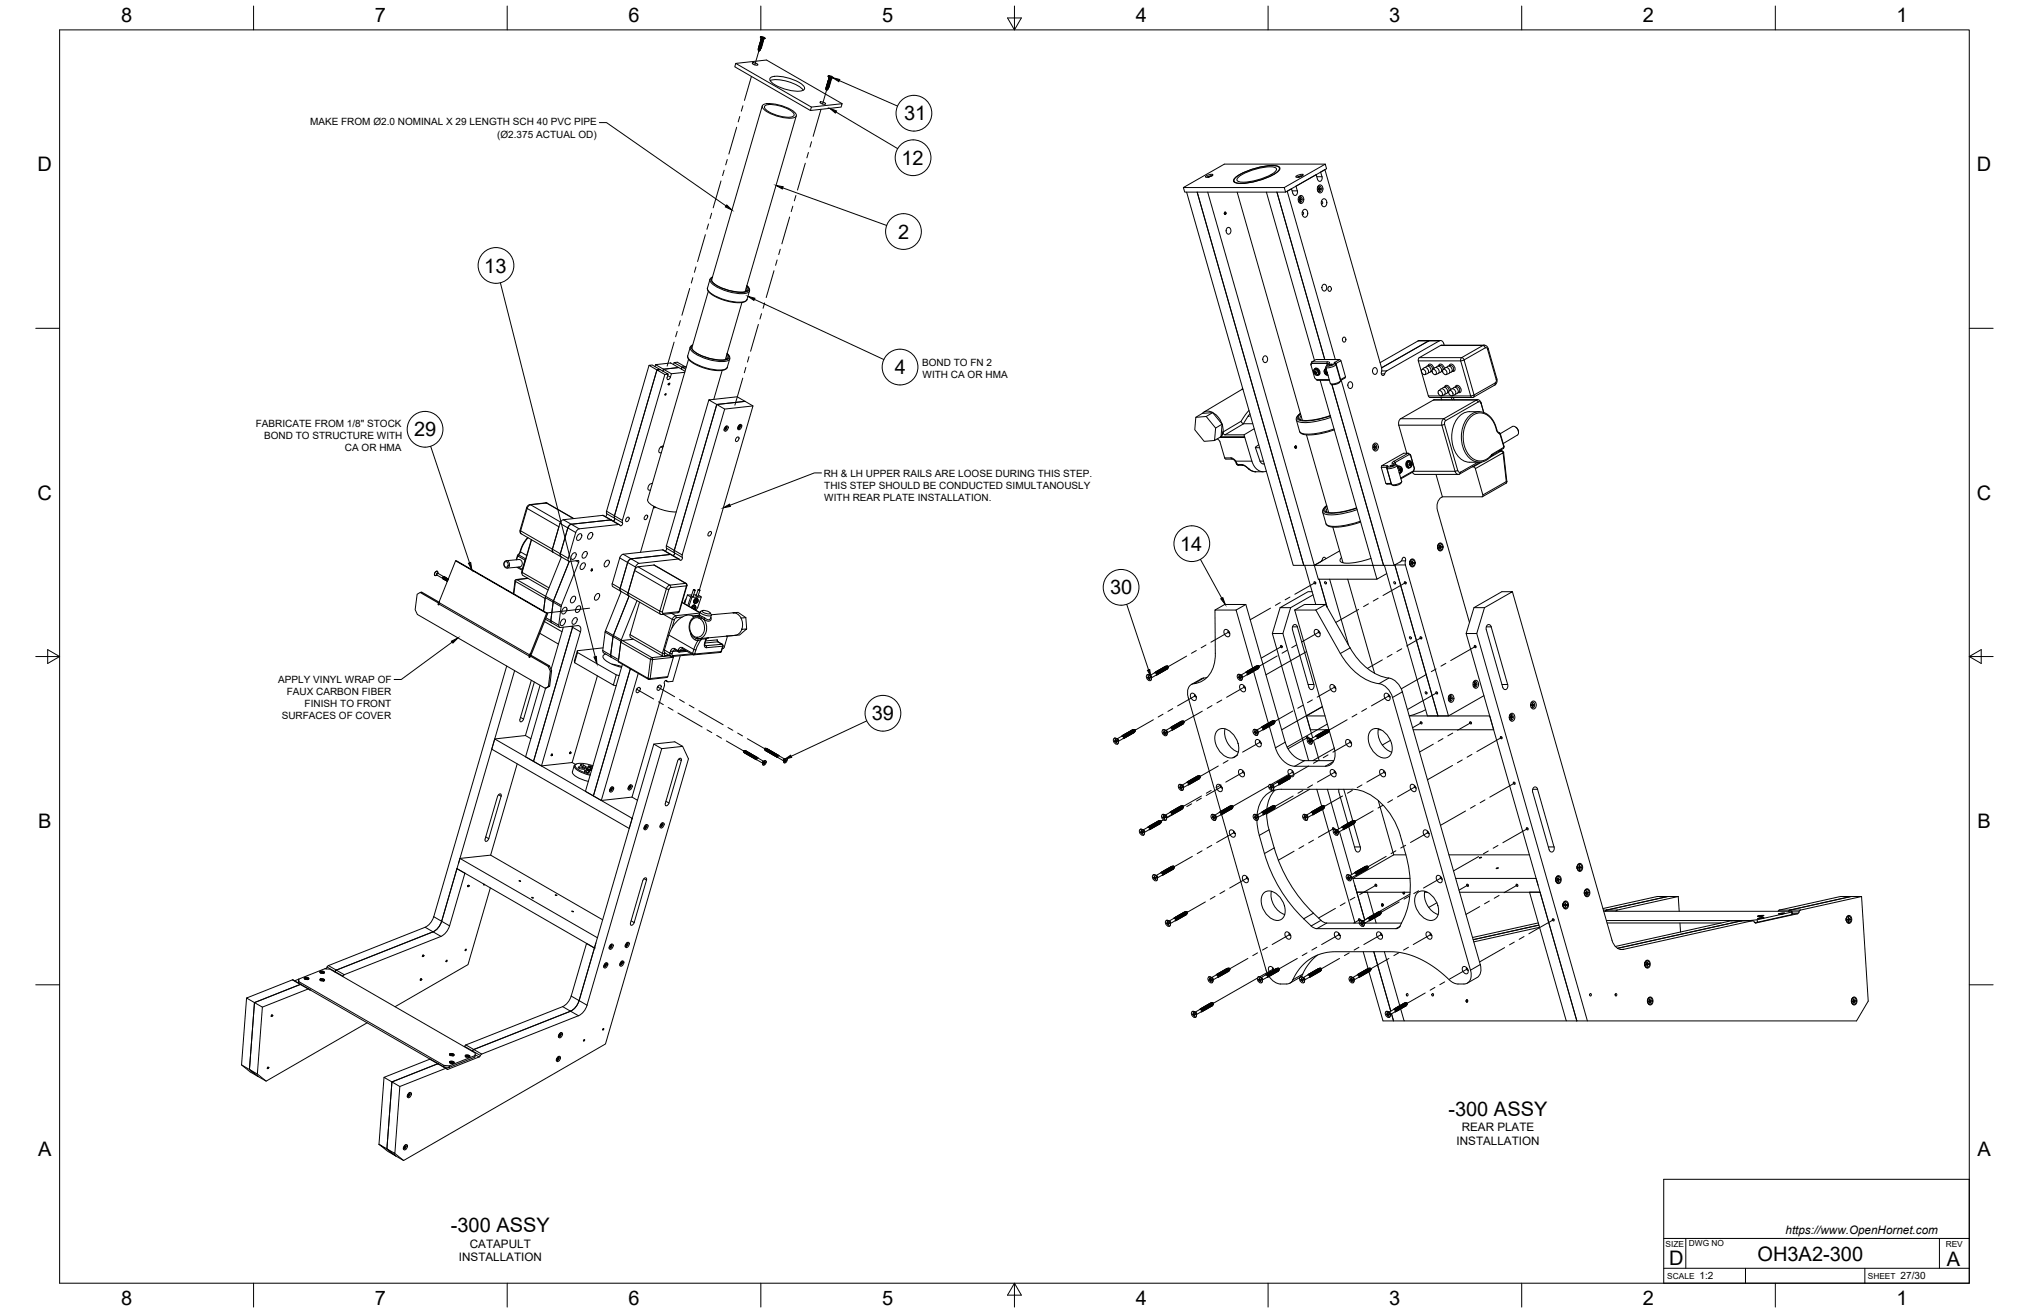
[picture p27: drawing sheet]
<svg xmlns="http://www.w3.org/2000/svg" width="864mm" height="559mm" viewBox="0 0 864 559" stroke-linecap="round" stroke-linejoin="round" font-family="sans-serif">
<defs><g id="words">
<g font-size="8.5">
<text x="51.6" y="9.4">8</text>
<text x="159.5" y="9.4">7</text>
<text x="267.5" y="9.4">6</text>
<text x="375.4" y="9.3">5</text>
<text x="483.4" y="9.4">4</text>
<text x="591.3" y="9.4">3</text>
<text x="699.3" y="9.4">2</text>
<text x="807.2" y="9.4">1</text>
<text x="384.9" y="51.2">31</text>
<text x="383.6" y="70.2">12</text>
<text x="16" y="72.9">D</text>
<text x="841.4" y="72.9">D</text>
<text x="382.3" y="101.6">2</text>
<text x="206.1" y="116">13</text>
<text x="380.9" y="159.3">4</text>
<text x="176.2" y="185.7">29</text>
<text x="16" y="212.6">C</text>
<text x="841.4" y="212.6">C</text>
<text x="502.3" y="234.4">14</text>
<text x="472.5" y="253">30</text>
<text x="371.1" y="306.6">39</text>
<text x="16.2" y="352.3">B</text>
<text x="841.7" y="352.3">B</text>
<text x="616.5" y="474.9">-300 ASSY</text>
<text x="16.2" y="492">A</text>
<text x="841.7" y="492">A</text>
<text x="191.9" y="524.4">-300 ASSY</text>
<text x="710.4" y="538.4">D</text>
<text x="748.1" y="536.7">OH3A2-300</text>
<text x="828.7" y="538.8">A</text>
<text x="51.6" y="555.5">8</text>
<text x="159.5" y="555.5">7</text>
<text x="267.5" y="555.5">6</text>
<text x="375.4" y="555.4">5</text>
<text x="483.4" y="555.5">4</text>
<text x="591.3" y="555.5">3</text>
<text x="699.3" y="555.5">2</text>
<text x="807.2" y="555.5">1</text>
</g>
<g font-size="5">
<text x="622.1" y="481.5">REAR PLATE</text>
<text x="620" y="487.3">INSTALLATION</text>
<text x="760" y="525.2">https://www.OpenHornet.com</text>
<text x="200" y="531.1">CATAPULT</text>
<text x="195.3" y="536.9">INSTALLATION</text>
</g>
<g font-size="4.3">
<text x="132" y="53.4">MAKE FROM Ø2.0 NOMINAL X 29 LENGTH SCH 40 PVC PIPE</text>
<text x="211.6" y="58.5">(Ø2.375 ACTUAL OD)</text>
<text x="392.4" y="155.8">BOND TO FN 2</text>
<text x="392.7" y="160.9">WITH CA OR HMA</text>
<text x="108.9" y="181.7">FABRICATE FROM 1/8&quot; STOCK</text>
<text x="112.4" y="186.9">BOND TO STRUCTURE WITH</text>
<text x="146.8" y="192">CA OR HMA</text>
<text x="350.6" y="202.8">RH &amp; LH UPPER RAILS ARE LOOSE DURING THIS STEP.</text>
<text x="350.8" y="208">THIS STEP SHOULD BE CONDUCTED SIMULTANOUSLY</text>
<text x="350.9" y="213.1">WITH REAR PLATE INSTALLATION.</text>
<text x="118.4" y="290.7">APPLY VINYL WRAP OF</text>
<text x="122" y="295.9">FAUX CARBON FIBER</text>
<text x="129.7" y="301">FINISH TO FRONT</text>
<text x="119.9" y="306.1">SURFACES OF COVER</text>
<text x="723.4" y="544.5">1:2</text>
<text x="809" y="544.5">27/30</text>
</g>
<g font-size="3.5">
<text x="708.9" y="530.9">SIZE</text>
<text x="718.9" y="530.5">DWG NO</text>
<text x="828.2" y="530.9">REV</text>
<text x="709.6" y="544.2">SCALE</text>
<text x="795" y="544.2">SHEET</text>
</g>
</g></defs>
<!-- layer: Visible -->
<g fill="none" stroke="#000" stroke-width=".43">
<path d="M323 19.9l1 .1M323 20l.1 .1M323 19.9h.1M323.1 19.5l1 .1M323.1 19.6l.1 .1M323.2 19.8h.7M323.2 19.1l.5 .3 .6-.2M323.2 19.7h.7M323.2 19.7v.1M323.2 19.2l.1 .1M323.3 18.7l1.1 .2M323.3 19.3v.1"/>
<path d="M323.3 18.8l.1 .1M323.3 19.3l.7 .1M323.4 18.3l.6 .3 .5-.2M323.4 18.9v.2M323.4 18.9l.7 .1M323.4 18.4l.2 .1M323.5 18.7h.7M323.5 18.7h-.1M323.5 18h1.1M323.5 17.9v.1M323.6 18.5l.7 .1M323.6 18.5l-.1 .2"/>
<path d="M323.6 18l.1 .1M323.6 15.7a1.84 1.84 0 0 0 2 .6l-.6 .5M323.6 18.3h-.1M323.6 15.9l.5 .7 .9 .2M323.6 17.6l1.1 .1M323.7 18.1l-.1 .2M323.7 17.7l.1 .1M323.7 17.5l-.1 .1M323.7 18.1l.7 .1M323.7 15.6a1.63 1.63 0 0 1 1.9 .8 1.63 1.63 0 0 1-1.9-.8zM323.7 17.2l1.1 .1M323.8 17.7l-.1 .2"/>
<path d="M323.8 17.2h-.1M323.8 17.8h.7M323.8 17.3l.1 .1M323.8 17.5h-.1M323.9 16.8l1 .2M323.9 16.8h.1M323.9 17.4h.7M323.9 17.4l-.1 .1M323.9 16.9l.1 .1M323.9 19.7l-.1 .4-.6-.3M323.9 19.7h.1M323.9 16.6l.3 .3h.6"/>
<path d="M323.9 16.8l.7 .2M323.9 16.5l1.1 .3M324 16.5h-.1M324 17.1h-.2M324 17l.5 .1M324 17v.1M324 16.7l-.1 .1M324 19.4h-.7M324 19.4l-.1 .3-.6-.3M324 19.4h.1M324 20h.1M324.1 19l-.7 .1"/>
<path d="M324.1 15.8l1 .5-.8-.2zM324.1 19l-.1 .3-.6-.2M324.1 19h.1M324.1 19.6h.1M324.3 18.6l-.2 .3-.7-.2M324.3 18.6h.1M324.3 15.8h-.1M324.3 15.8v.1M324.4 18.2l-.8 .1M324.4 18.2l-.2 .4-.7-.3M324.4 18.2h.1M324.4 16v.1"/>
<path d="M324.4 18.8v.1M324.5 17.8l-.8 .1M324.5 17.8l-.1 .4-.7-.3M324.5 17.8h.1M324.5 15.9l-.1 .1M324.6 17.4l-.8 .1M324.6 17.4l-.1 .4-.8-.3M324.6 17.4h.1M324.6 15.9v.2M324.7 17.1h-.7M324.7 17.1h.1M324.7 17.1h-.2"/>
<path d="M324.7 17.1l-.2 .3-.7-.3M324.8 16l-.1 .1M324.8 16.9l-.2 .1M324.9 16.9h-.1M324.9 17h-.3M324.9 16.9v.1M324.9 16.1v.1M324.9 16.9h.1M325 16.8l-.1 .1M325 15.9v.1M325 16.8h.1M325.1 16l-.3 .2"/>
<path d="M313.2 27l32.2 18.6M320.2 26.8a2.08 2.08 0 0 1 2.3 .9 2.08 2.08 0 0 1-2.3-.9zM322.7 21.1h1M322.7 21.1l.2 .1M322.7 21.1h.1M322.7 20.7l1.1 .1M322.7 20.6v.1M322.8 20.7l.8 .2M322.8 21.5l.2 .1M322.8 21.5l.1 .1M322.8 21.5h.1M322.8 21.5l.6-.2v.2h-.6"/>
<path d="M322.9 21.2l.6 .1M322.9 20.3h1M322.9 21.2l-.1 .2M322.9 21h-.2M322.9 21.4v.1M322.9 20.3l.8 .2M322.9 20.8h.1M322.9 20.8v.2M322.9 20.3h.1M322.9 20.8l.6 .3M323 21.6h.1M322.9 21.6h.1"/>
<path d="M323 20.4l-.1 .2M323.1 20.1h.7M323.1 21.6l-.2 .1M323.1 20.1l-.1 .1M323.2 21.6h-.3M323.2 21.6h-.1M323.4 21.4l-.4 .2M323.6 21h-.7M323.6 20.9l-.1 .3-.8-.2M323.6 20.9v.1M323.7 20.5l-.8 .1M323.7 20.5l-.1 .4-.7-.3"/>
<path d="M323.7 20.5h.1M323.8 20.1l-.8 .1M323.8 20.1l.1 .3-.3 .1-.5-.3M323.8 20.1h.1M323.8 20.7v.1M327.8 34.3a16.5 16.5 0 0 1 14.1 4.1M327.8 33.2a9.5 9.5 0 0 1 8.1 .1 10.9 10.9 0 0 1 6.5 3.9 1.13 1.13 0 0 1-1.1 1.4 17.7 17.7 0 0 1-13.3-4.1zM351.6 37.7l.9 .1M351.6 37.3l1 .1M351.6 37.8l.1 .1M351.6 37.7h.1M351.6 38.1l.2 .1"/>
<path d="M351.6 37.4l.1 .1M351.6 37.3h.1M351.6 38.1h.1M351.6 38.1l.1 .2M351.7 37.9h.6M351.7 36.9l1 .1M351.7 37.9v.2M351.7 38.1h-.1M351.7 38.1h.1M351.7 37.5v.2M351.7 37l.1 .1M351.7 37.7h-.1"/>
<path d="M351.7 36.9h.1M351.7 37.5l.6 .2M351.7 37.5h.7M351.8 38.3h.1M351.8 36.6h1.1M351.8 38.2v.1M351.8 36.5v.1M351.8 37.1l.7 .1M351.8 37.1v.1M351.8 36.6l.1 .1M351.9 36.9h.7M351.9 36.2h1.1"/>
<path d="M351.9 36.1v.1M351.9 36.7l.7 .1M351.9 36.2l.9 .2M351.9 36.7v.2M352 35.8l1.1 .1M352 35.8l.9 .2M352 38.2l-.3 .1M352 36.3v.2M352 35.8h.1M352.1 38.2l-.3 .1M352.1 35.3l.5 .3 .6-.1M352.1 35.9v.2"/>
<path d="M352.2 38l-.5 .1M352.2 35.5l.1 .1M352.2 38l-.6 .1M352.3 35l1 .1M352.3 38.1l-.5 .1M352.3 37.9l-.1 .1M352.3 35h.1M352.3 38.1h.1M352.3 35.5l.2 .3 .5-.2M352.3 35.6h.7M352.3 35.1l.8 .1M352.4 34.6l.6 .3 .4-.2"/>
<path d="M352.4 35.2l-.1 .1M352.4 34.7l.1 .1M352.4 37.5l-.7 .2M352.4 37.5l-.1 .4-.7-.2M352.4 34.9h.8M352.5 32.4a1.84 1.84 0 0 0 2 .6M352.5 32.5l.3 .6M352.5 34.2l.6 .3 .4-.2M352.5 34.8l-.1 .1M352.5 34.8l.7 .1M352.5 34.3l.1 .1M352.5 37.7v.1"/>
<path d="M352.5 37.2h-.7M352.5 37.2l-.1 .3-.6-.3M352.5 37.2h.1M352.5 32.3a1.63 1.63 0 0 1 1.9 .7 1.63 1.63 0 0 1-1.9-.7zM352.6 34.5l-.2 .1M352.6 33.9h1.1M352.6 33.8v.1M352.6 34.4l.7 .1M352.6 34.4v.1M352.6 33.9l.1 .1M352.6 36.8l-.1 .3-.6-.2M352.6 36.8h.1"/>
<path d="M352.7 34.2h-.2M352.7 33.5l1 .1M352.7 34l.7 .1M352.7 34v.2M352.7 33.5l.1 .1M352.7 33.4v.1M352.8 36.4l-.8 .1M352.8 36.4l-.2 .3-.6-.2M352.8 33.4l.7 .3M352.8 36.4h.1M352.8 33.4h.1M352.8 37h-.1"/>
<path d="M352.8 33.1v.1M352.8 33.2v.2M352.8 33.2l1 .3M352.8 33.1l1 .3M352.8 33.6v.2M352.8 33.6l.5 .1M352.8 33.4l.9 .2M352.9 36l-.8 .1M352.9 36l.1 .3-.3 .1-.6-.3M352.9 36h.1M353 35.6l-.1 .4-.7-.3M353 35.6h.1"/>
<path d="M353 32.4l.8 .2 .2 .3-.9-.2zM353 32.4h.1M353.1 35.2l-.8 .1M353.1 35.2l-.1 .4-.7-.3M353.1 35.2h.1M353.1 35.8v.1M353.2 34.9l-.1 .3-.7-.3M353.2 34.9h.1M353.3 34.5h-.7M353.3 34.5l-.1 .3-.8-.2M353.3 34.5h.1M353.3 35.1h.1"/>
<path d="M353.3 32.5l-.1 .2M353.4 34.1l-.7 .1M353.4 34.1l-.2 .3-.7-.2M353.4 34.1h.1M353.5 32.6l-.1 .1M353.5 33.7h-.2M353.5 33.7l-.7 .1M353.5 33.7v.3l-.7-.2M353.6 32.6l-.1 .1M353.7 33.6l-.2 .1M353.7 32.7v.1M353.7 33.5v.1"/>
<path d="M353.7 33.6h-.2M353.7 33.5h.1M353.7 32.8v.1M353.8 33.5h-.1M353.8 32.6h.1M353.8 33.4v.1M353.9 32.7h-.2M354.4 33.1l-.6 .3M324.4 45.1l-21.5 73.9M324.6 44.8a9.4 9.4 0 0 1 7.9 .1 10.8 10.8 0 0 1 6.4 3.9 1.1 1.1 0 0 1-1.1 1.3 17.5 17.5 0 0 1-13.1-4zM325.7 44.9a13.9 13.9 0 0 1 12.2 3.4l.1 .5a2.55 2.55 0 0 1-3.3 1.1 15.2 15.2 0 0 1-9.2-3.8l-.1-.9zM338.9 49.3l-21.8 74.8"/>
<path d="M345.4 45.6l13-1.5-.4 1.5-13.1 1.4zM349.1 43.4a2.08 2.08 0 0 1 2.3 .9 2.08 2.08 0 0 1-2.3-.9zM358.4 44.1l-32.2-18.6-13 1.5-.5 1.4 32.2 18.6M513.1 75.1a3.7 3.7 0 0 1 3.2-.7 3.4 3.4 0 0 1-3.3 .9zM514.2 75.3h.2M514.6 75.2v.1M514.8 75.2v.1M514.9 75.1v.1M515.1 75.2l.3-.2-1.3 .3 .4 .1M515.3 75l-.1 .1M525.2 77l.2 .6M525.9 75.5a28.8 28.8 0 0 1 17.7-4.9l1 .6a1.41 1.41 0 0 1-.7 1.8 28.8 28.8 0 0 1-17.7 4.9l-1-.5a1.41 1.41 0 0 1 .7-1.9z"/>
<path d="M526.1 75.5a28.3 28.3 0 0 1 17.3-4.8l1 .5a1.38 1.38 0 0 1-.7 1.9 28.3 28.3 0 0 1-17.3 4.7l-1-.5a1.38 1.38 0 0 1 .7-1.8zM527.1 75.4a24.1 24.1 0 0 1 15.3-4.2l.9 .6a3.8 3.8 0 0 1-3.1 2.9 24.3 24.3 0 0 1-12.8 2.6l-.9-.5zM544.5 71.5l.2 .5M546.6 79.8l17.5-9.9 .5 1.9-17.4 10M551.6 75.1a3.7 3.7 0 0 1 3.2-.7 3.4 3.4 0 0 1-3.3 .9zM552.6 75.3h.2M553 75.2l.1 .1M553.2 75.2v.1M553.4 75.1v.1M553.6 75.2l.2-.2-1.2 .3 .3 .1M553.8 75l-.1 .1M561.2 79a1.36 1.36 0 0 1 1.7 .2 1.36 1.36 0 0 1 .1 1.7 1.22 1.22 0 0 1-1.5 1.2 1.22 1.22 0 0 1-.8-1.7z"/>
<path d="M561.4 79.6l.3 .6h.4l-.4 .4v.6l-.3-.6h-.4l.4-.4zM561.6 79.6l-.2 .2M564.1 69.9h-43l-17.4 9.9 .6 2h42.9l-.6-2h-42.9M505.1 81.8l45.3 158.8h4.5l-45.4-158.8 45.4 158.8h4.5l-45.4-158.8M521.1 90.7l.4 .4M521.3 90.6l.2 .5 .1-.5M521.5 90.4h-.3M521.5 90.4h.1M521.5 91.1h.1M521.6 90.6l-.2-.2v.5h.3M521.6 90.4l.2 .3M521.6 90.6l.1 .3"/>
<path d="M521.7 90.8l-.4 .5M522.3 97.1a1.36 1.36 0 0 1 1.7 .8 1.36 1.36 0 0 1-.8 1.7 1.43 1.43 0 0 1-1.4-.9 1.43 1.43 0 0 1 .5-1.6zM526.6 81.8l27.7 97.1M539 81.8l20.5 71.6M543.5 81.8l20.4 71.2M552.8 85h.3M553 85h.1M553 83.5a1.36 1.36 0 0 1 1.7 .2 1.36 1.36 0 0 1 .2 1.7 1.22 1.22 0 0 1-1.5 1.2 1.22 1.22 0 0 1-.9-1.7zM553.1 84.8v.2M553.1 85l.4 .1M553.3 84.1l.7 .9-.5 .1-.2 .6-.1-.6h-.4zM553.3 85.2l.2 .1"/>
<path d="M553.3 85.5v.2M553.4 84.1l-.1 .1M553.4 84.5l-.1 .1M553.5 85.7h.1M553.5 84.7h-.3h.4M553.9 84.7l.1 .3h-1h.7M554.3 90.3a.46 .46 0 0 1 .5 .5 .46 .46 0 0 1-.5 .4M554.7 89.4a1.36 1.36 0 0 1 1.7 .2 1.36 1.36 0 0 1 .2 1.7 1.22 1.22 0 0 1-1.5 1.1 1.22 1.22 0 0 1-.9-1.6zM561 80.6h.7M561.1 80.6h.1M561.2 80.3l-.1 .2M561.3 80.3h.5"/>
<path d="M561.4 80.7l.2 .1M561.5 81.1v.1M561.6 80l-.2 .1M561.6 81.2h.1M561.7 80.2h-.3M562.1 80.2v.3h-1h.7M562.4 85.8a.46 .46 0 0 1 .6 .5 .46 .46 0 0 1-.6 .4M562.8 84.9a1.36 1.36 0 0 1 1.7 .2 1.36 1.36 0 0 1 .2 1.7 1.22 1.22 0 0 1-1.5 1.2 1.22 1.22 0 0 1-.8-1.7zM303.3 117.9l-1.1 1-1.1 3.7 .2 1.2 2.7 2.2 5.3 2.1 4.6 .7 2.4-.1 1.1-.5 .6-.8 1.1-3.9-.3-.9-.9-1.1M301.5 124l-7 23.8M315.8 128.8l-7.1 24.2M317.6 122.5l.3 .7-.5 .8"/>
<path d="M317.8 121.8l.4 .5a1.21 1.21 0 0 1 0 1.3 1.21 1.21 0 0 1-1.2 .5l-2 .2-2.7-.3M563.1 121.2a1.36 1.36 0 0 1 1.7 .9 1.36 1.36 0 0 1-.8 1.7 1.43 1.43 0 0 1-1.4-.9 1.43 1.43 0 0 1 .5-1.7zM565.4 122.2a.92 .92 0 0 1 1.3 .2 .92 .92 0 0 1-.2 1.3 .92 .92 0 0 1-1.3-.2 .92 .92 0 0 1 .2-1.3zM276.2 155.5l1.4-.2 3.4 2-1.4 .1zM276.2 155.5l-18 62.1v1M279 155.2l6.5-.7 3.4 1.9-6.5 .7zM279 155.2l-.2 .8M279.6 157.4l1.4-.1 3.4 1.9-1.4 .2zM279.6 157.4l-18.1 62.7a1.25 1.25 0 0 1-.4 1.7M282.4 157.1l3.4 2 5.6-.6M282.4 157.1l6.5-.7 2.7 1.6M282.4 157.1l-.2 .9"/>
<path d="M283 159.4l-18.2 62.6a.95 .95 0 0 1 .1 1.1 .95 .95 0 0 1-1 .5l-.6-.4-16.8 1.9-.7 .3-.7 1.2-3.2 11v1.1l.6 .2M284.4 159.2l-.5 1.5M285.8 159.1l-.5 1.4M286.7 155.2l.2-.9 1.4-.1 3.8 2.1M286.9 154.3l3.4 2-.3 .8 .3-.8 1.4-.2-1.4 .2 1.5 .8M293.1 152.9l-17.4 59.8a5.1 5.1 0 0 0 4 3.5 20.5 20.5 0 0 0 8.1 1.7M294.8 146.8l-1 .9-1.1 3.9 .3 1.2 1.1 1.1 1.9 1.2 5.5 2 5 .6 1.6-.2 1-.5 1.5-4.5-.1-.9-1-1.2M307.4 157.6l-3.6 12.4M309.2 151.4l.3 .7-.5 .8M309.4 150.7l.4 .5a1.21 1.21 0 0 1 0 1.3 1.21 1.21 0 0 1-1.2 .5l-2.1 .2-2.6-.3M537.9 151.7a1.36 1.36 0 0 1 1.8 .8 1.36 1.36 0 0 1-.9 1.8 1.43 1.43 0 0 1-1.4-1 1.43 1.43 0 0 1 .5-1.6zM558.3 154.7l.1-.7-.4 1.4"/>
<path d="M558.4 154l1.7-1h10.1l-2.1 1.2-.2 .5a2.83 2.83 0 0 1-3.3 .9l1.3-1-.1-.4zM559.3 157.4l.8-.4 .8 .5 .5 1.2-.3 .7-.7 .3-.8-.5-.5-1.1zM559.3 157.4a1.16 1.16 0 0 1 1.3-.6 1.16 1.16 0 0 1 .9 1.1l.1 1.2-.4 .5-.6 .1M559.3 158.4l.1 .3M559.3 158.4h.2M559.4 158.7h.2M559.5 158.4h.1M559.6 157.9v.3M559.6 157.9h.2M559.6 157.9l.3 .3M559.6 158.7h.1M559.6 158.7l.1 .1"/>
<path d="M559.6 158.2l-.1 .2M559.6 158.2h.1M559.6 156.9a1.62 1.62 0 0 1 2 .7 1.62 1.62 0 0 1-.4 2M559.7 158.8h.1M559.7 158.8l.1 .1M559.8 158.9v.1M559.8 159l.4 .2-.1-.2M559.8 158.2h.1M559.8 158.2l.1 .2M559.9 158.3l-.4 .2M559.9 158.4h.2M560 158.4l-.6 .3"/>
<path d="M560 158.8v.1M560 158.8h.1M560 158.9v.1M560.1 158.4h.1M560.1 159.1l-.1 .1M560.2 158.7l-.1 .1M560.2 158.4l.1 .1M560.2 158.7h.1M560.3 158.5v.1M560.3 158.5h.1M560.4 158.4l.1 .3h-.3M560.4 158.4h-.3"/>
<path d="M560.4 158.6l-.4 .2M564 158.4l.1 .3M564 158.4h.1M564.1 157.9h.1M564.1 157.9v.3M564.1 158.7h.1M564.1 158.7l.1 .1M564.1 158.2l-.1 .2M564.1 158.2h.1M564.2 158.8h.1M564.2 158.8l.1 .1M564.3 156.4l1.9 6.8a4.5 4.5 0 0 0 4.4-1.2"/>
<path d="M564.3 158.9v.1M564.3 157.9l.1 .5M564.3 157.9h-.2M564.3 158.2h.1M564.3 159l.2 .2M564.3 156.8l-.2 .1M564.4 158.3l-.4 .2M564.4 156.7h.1M564.4 156.8l-.6 .6M564.4 158.4h.1M564.5 157l-.8 .5-.1 .8 .5 1 1.1 .3M564.5 158.8h.1"/>
<path d="M564.5 158.8l.1 .1M564.6 159l-.1 .2M564.6 158.9v.1M564.6 158.4h.1M564.6 158.4l-.7 .3M564.6 159.1l-.1 .1M564.6 158.7v.1M564.7 155.6l-.4 .6M564.7 158.7h.1M564.7 158.4v.1M564.8 158.5h.1M564.8 158.5v.1"/>
<path d="M564.9 158.4h-.3M564.9 158.6l-.4 .2M565 158.7h-.3M565.1 159.7h.1M565.5 155.4l1.6-.4-.8 .4zM565.5 154.9l-.8-.2h-6.4l-.3 .7 1.6 5.5 .7 .7h5.4M568.3 153l-20.4-71.6 1.8-1.1 .6 2a1.05 1.05 0 0 0 1.3 .9 1.05 1.05 0 0 0 .7-1.5l-.7-2.5 8.6-4.9 .6 2a1.06 1.06 0 0 0 1.3 .8 1.06 1.06 0 0 0 .7-1.4l-.7-2.4 1.8-1.1 24.1 84.3M568.5 155l.1 .1a4.6 4.6 0 0 1-4.3 1.3v-.3M568.5 155l2.2-1.5 2 6.9-2.2 1.3M568.6 155.1l1.9 6.9M570.2 153l.5 .5M571.6 143.8a.92 .92 0 0 1 1.3 .2 .92 .92 0 0 1-.3 1.3 .92 .92 0 0 1-1.3-.2 .92 .92 0 0 1 .3-1.3z"/>
<path d="M584.6 156.7a1.36 1.36 0 0 1 1.7 .8 1.36 1.36 0 0 1-.8 1.8 1.43 1.43 0 0 1-1.4-1 1.43 1.43 0 0 1 .5-1.6zM588 156.5v1.8M590.2 157.8l-.5 .5a1.11 1.11 0 0 1-1.5 1.3l-.2-1.3M603.6 145.1l-16.2 9.2M605.2 157.3l1-.8a1.49 1.49 0 0 1 1.6 .7 1.49 1.49 0 0 1-.2 1.8l-1.1 .4M605.3 157.2a1.26 1.26 0 0 1 1.4 .7 1.26 1.26 0 0 1-.4 1.6 1.48 1.48 0 0 1-1-2.3zM606.6 156.4a1.39 1.39 0 0 1 2.2 .2 1.39 1.39 0 0 1-.9 2.1M607.7 155.8a1.33 1.33 0 0 1 1.5 0 1.33 1.33 0 0 1 .5 1.5l1-.8a1.49 1.49 0 0 1 1.6 .7 1.49 1.49 0 0 1-.2 1.8l-1.1 .4M607.8 155.8a1.13 1.13 0 0 1 1.1-.9 1.13 1.13 0 0 1 1.1 1l.3 .9M608.1 145.1l-20.1 11.4M608.6 144.9l-.5 .2M609 158l.5 .1"/>
<path d="M609.5 157.7l-.5 .3M609.8 157.2a1.26 1.26 0 0 1 1.4 .7 1.26 1.26 0 0 1-.4 1.6 1.48 1.48 0 0 1-1-2.3zM611.1 156.4a1.39 1.39 0 0 1 2.2 .2 1.39 1.39 0 0 1-.9 2.1M612.6 145.1l-22.4 12.8M612.6 145.1h1.1l.8 1.1M613.1 144.9l-9.5 .2M613.7 146.9h18.1l1.3 .8 4 13.6v1.4l-.8 1.1-9.1 5.2M613.7 146.9l-9.6 5.3-.4 .6v.8l4.2 14.9M614 157.7l-.5 .3 .5 .1M614.3 157.2a1.26 1.26 0 0 1 1.4 .7 1.26 1.26 0 0 1-.4 1.6 1.48 1.48 0 0 1-1-2.3zM614.5 146.3l.2 .6M614.8 156.8a1.54 1.54 0 0 0-.8-1.5 1.54 1.54 0 0 0-1.6 .1l-.1 .4a1.32 1.32 0 0 1 1.5 .1 1.32 1.32 0 0 1 .4 1.4"/>
<path d="M615.2 156.5l-1 .8M615.2 156.5a1.49 1.49 0 0 1 1.6 .7 1.49 1.49 0 0 1-.2 1.8l-1.1 .4M615.6 156.4a1.44 1.44 0 0 1 2.1 0 1.44 1.44 0 0 1 0 2M617.1 155.1a1.78 1.78 0 0 1 1.9 .9 1.78 1.78 0 0 1-.2 2h-.7a1.28 1.28 0 0 0 .4-1.7 1.28 1.28 0 0 0-1.7-.5zM617.6 158.4l-.7 .3M284.4 163.7h.1M284.5 163.5v.2M284.5 163.7h.1M284.7 163.2l.4-.1-.4 .6M284.7 163.5v-.2l-.3 .3 .3 .1M284.7 163.5v.2M284.7 163.2l-.2 .2"/>
<path d="M284.7 163.3v.2M284.7 163.2v.1M284.7 163.4v.1M284.7 163.4l-.1 .3M285.4 160.5l-1 1.1-.4-.3-.1-.6M301.7 170.2l12.1-1.3 3.3 1.9-12 1.3zM301.7 170.2l-18.1 62.7a1.23 1.23 0 0 1-.4 1.6M308.4 174.1l-18 62.1M317.1 170.8l-12 1.3-18.1 62.1M317.1 170.8l3.4 2-22.8 78.2M320.5 172.8l-12.1 1.3-3.3-2-18.1 62.1M511.8 175.9a4.1 4.1 0 0 1 6 .8 7.5 7.5 0 0 1 2 9.1"/>
<path d="M513.4 177.2l4 5M516.1 175.6l-2.7 1.6-4.4 .4M528.2 179.3l1 1h4M528.6 165.7l-16.2 9.7M528.9 165.1l-.3 .6M529 165.7h-.4M531.2 177.1h.1M553.5 175.9l-1.4 1.3-.4 1.3 1.5 5.2 1 1 2.5 .4 3.1-.2 3.8-.7 4.3-1.3M553.5 176.2a1.37 1.37 0 0 0-.5 2.2 20 20 0 0 0 12.1-1.2l1.1-.3M553.8 177l-.5 .8 .3 .9M560.3 161.6l.3 .3h5.2M561.9 161.9l22.5 78.7h9"/>
<path d="M566.4 163.4l.6 .3M566.9 163.6l22 77M570.2 162.7a4.3 4.3 0 0 1-3.2 1M570.5 162.2l-.3 .6M570.8 161.8l22.6 78.8 3.1-2a1.11 1.11 0 0 1 1.5-1.3l.3 .8-.1 2.3M572.7 160.4l-.2 .5-2 1.1M574.1 162.7a1.36 1.36 0 0 1 1.7 .8 1.36 1.36 0 0 1-.8 1.8 1.43 1.43 0 0 1-1.4-1 1.43 1.43 0 0 1 .5-1.6zM596.2 178.2l-.8 1.1v1.6M608 168.5l.7 .7 18.5-.2M610.6 170.1h18.4M610.6 170.1l-14.4 8.1M612.3 166.3l1-.7a1.49 1.49 0 0 1 1.6 .7 1.49 1.49 0 0 1-.2 1.7"/>
<path d="M612.4 166.3a1.26 1.26 0 0 1 1.4 .7 1.26 1.26 0 0 1-.4 1.5 1.48 1.48 0 0 1-1-2.2zM613.3 169.2l.4 .9M613.7 165.4a1.44 1.44 0 0 1 2 0 1.44 1.44 0 0 1 0 2M614.5 178.2l13.9-7.9 .8-.2 1 .8 1.3 4.6-1.2-4.1-.8-.5-14.1 8.1-.6 .8 .1 .8M614.5 178.2l-.8 1.1v1.6M614.7 168l-1.1 .5M615.7 167.5l-.7 .2M616.6 166.7l-.5 .3 .5 .1M616.9 166.3a1.26 1.26 0 0 1 1.4 .7 1.26 1.26 0 0 1-.4 1.5 1.48 1.48 0 0 1-1-2.2zM617.4 165.8a1.54 1.54 0 0 0-.8-1.4 1.54 1.54 0 0 0-1.6 0l-.1 .4a1.31 1.31 0 0 1 1.5 .1 1.31 1.31 0 0 1 .4 1.4l.9-.7a1.49 1.49 0 0 1 1.7 .7 1.49 1.49 0 0 1-.2 1.7l-1.1 .5M617.7 169.2l.4 .9M618.2 165.4a1.39 1.39 0 0 1 2.2 .3 1.39 1.39 0 0 1-.9 2"/>
<path d="M618.6 169.2l.4 .9M619.3 164.8a1.28 1.28 0 0 1 1.8 .5 1.28 1.28 0 0 1-.5 1.7M619.4 164.8a1.21 1.21 0 0 1 1.3-.8 1.21 1.21 0 0 1 1 1.2l.1 1.4-.4 .5-.8-.1M625.5 175.2h4.6l2.7 1 2.6 2.6 1.7 4.1M625.5 175.2a9.1 9.1 0 0 0-7.5 9.4 11.2 11.2 0 0 0 5.6 11.8l1.9 .3 5.4-.1 2.3-1.1 1.8-1.7M281.3 190.2l.8 .4M282 189.9l.3 .1M282.3 189.9a1.75 1.75 0 0 0-1.6 1 1.75 1.75 0 0 0 .1 1.8l.7-.1M308.5 182.4h.1M308.5 182.3h.1M308.5 182.3l.2 .1M308.6 182.3l.2 .2"/>
<path d="M308.7 182.6l.1 .1M308.7 181.8l.5 .3-.5 .7v-.4h-.3zM308.7 182l.2 .1M308.8 181.6l.6-.3a1.18 1.18 0 0 1 .3 1.5 1.18 1.18 0 0 1-1.5 .5v-.7zM308.8 182.7h.1M308.8 182.7l-.1 .1M308.9 182v.1M309 182.2l-.3-.1 .2 .2M309.2 182l-.3 .1M313.5 186.3l.6-.4a1.02 1.02 0 0 1 .2 1.3 1.02 1.02 0 0 1-1.2 .5zM314.3 181.7l.1 .1M314.3 181.7l.2 .1"/>
<path d="M314.4 181.6l.2 .2M314.5 181.6l.2 .1M314.5 181.9l.1 .2M314.5 181.5l.3 .1M314.5 181.1l.5 .4-.5 .7-.3-.5zM314.6 181l.6-.4a1.18 1.18 0 0 1 .3 1.5 1.18 1.18 0 0 1-1.5 .5v-.7zM314.6 182.1h.1M314.6 182.1h-.1M314.7 181.3l-.2 .1M315 181.3l-.3 .1M518.1 186.8l1.1 1.2 2.4 7.3 3.1 .1 .9 .7 1.2 1.9 2.5 .1 3.3 2.2 1.8 .5M519.5 186h.1"/>
<path d="M519.7 185.9l-.2 .1M519.7 185.8v.1M520.1 180.5l-2.7 1.7-.4 5.3 2.7-1.7 .4-5.3-4-4.9-4.4 .3-2.7 1.7-.5 5.3 4 4.9 4.5-.3M529.5 185.1h-8.1l-.6-.4-.3-.8-.7 1.9M529.5 185.1l.3 .9h-10.3h10.3l3 10.3M531.8 199.7l1.3 .8 1.4 .3M532.8 196.2a5 5 0 0 0 6.2 4.3M533.8 182.5l-4.3 2.6M534.4 190.5l2.1 6.1 .8 .8h.8M535.8 189.3l-1.4 1.2h1.7M551.1 190.3l.4 .4M551.2 190l.2 .6"/>
<path d="M551.2 190.6h.1M551.4 190.2l.2-.2-.3 .2 .4 .2M551.4 189.8l.2 .1M551.4 189.8h.1M551.5 190.7h.1M551.7 190.1l.1 .3-.3 .3 .3-.4zM551.8 190.4h-.1M556.1 185.1l9.4 33M584.5 190.4h.3M584.7 190.4h.1M584.8 188.9a1.36 1.36 0 0 1 1.6 .2 1.36 1.36 0 0 1 .2 1.7 1.22 1.22 0 0 1-1.5 1.1 1.22 1.22 0 0 1-.8-1.6zM584.8 190.2v.2"/>
<path d="M584.8 190.4l.5 .1M585 189.5l.2 .5 .5 .1-.7 1v-.6l-.5-.3 .4-.1zM585 190.6h.2M585 190.9v.2M585.1 189.5l-.1 .1M585.2 189.9h-.2M585.2 191.1h.1M585.2 190l-.3 .1M585.4 190.1h-.5M585.6 190.1l.1 .2-1 .1h.7M588.1 198.2l-.2 .7M590.3 199.3l2 6.9"/>
<path d="M590.4 199l-2.5-.1 2 6.9h2.2M591.6 198.3l1.5-.4-.7 .5zM593.5 197.5l.5 .2a3.4 3.4 0 0 1-3.3 1v-.5h-2.6l9.4-5.3h1.9l-6.9 4 .1 .5 .9 .1M593.8 196.8l-.7 .7M593.8 196.8l5.9-3.3 .7 .4 1.6 5.5-.3 .9-5.5 3.2M593.9 197.6l.6 .3M594.6 197.9l.1 .2a4.8 4.8 0 0 1-4.4 1.2l.4-.8M594.7 198.1l1.9 6.8a4.7 4.7 0 0 1-4.3 1.3M594.8 198.7l.6-.3 .8 .3M594.9 199l1.1-.4 .8 .9-.2 1.4-1 .4M595.3 198.4h.2M595.3 198.4l-.5 .1"/>
<path d="M595.4 181l3.4 11.9M595.8 199.3l.2 .3M595.8 199.3l.4 .2M595.9 200l-.1 .1M595.9 200l-.3 .1M595.9 200h.1M596 199.8v.1M596 199.9h-.1M596 199.8l-.1 .1M596 199.7v.1M596 199.6v.1M596 199.2l-.2 .1"/>
<path d="M596.2 199.5h.1M596.2 199.5l.1 .1M596.3 199.6v.1M596.3 199.7h.1M596.4 199.7h-.4M596.4 199.7h.1M596.4 199.7l.2 .1M596.5 200l-.1 .1M596.5 200h.1M596.6 199.8l-.6 .1M596.6 199.8l-.1 .2M599.1 196.6l.9-.4 .8 .7 .1 1.2-.5 .8h-.8l-.6-.5-.2-1z"/>
<path d="M599.7 196a1.61 1.61 0 0 0-1.4 1.6 1.61 1.61 0 0 0 1.4 1.6M599.7 193.5l-.3-.6 .9 .6M599.8 197.8l.5 .1M599.9 197.7v.2M600 197.7h.1M600 197l.1 .3M600 197.6v.1M600.1 197.6l-.3 .4 .3-.1M600.1 197.6h.1M600.1 197.5h.1M600.1 197.5l-.1 .1M600.1 197.9h.2"/>
<path d="M600.1 197.3l.1 .2M600.2 197.5h.1M600.2 197.9h-.1M600.2 197.3h.1M600.2 196.9l-.2 .1M600.2 196.9l.2 .3M600.3 197.9h.1M600.3 197.9v.1M600.3 193.5l1.7 5.9M600.3 193.5l.1 .4M600.4 198.1l.2 .1M600.4 197.2h.1"/>
<path d="M600.4 198v.3l.2-.1M600.4 198h.1M600.4 197.2l.1 .1M600.4 196.3a1.41 1.41 0 0 0-1.8 .5 1.41 1.41 0 0 0 .3 1.9l.6 .5 .9-.3M600.4 197.3h.1M600.5 197.3h.1M600.6 197.3l-.5 .1M600.6 197.9v.3M600.6 197.7v.2M600.6 197.3h.1M600.6 197.3l.2 .2M600.6 197.9h.1"/>
<path d="M600.6 197.7v.1M600.7 197.6l-.1 .1M600.7 197.6h.1M600.8 197.5h-.7M600.8 197.5l-.1 .1M602 199.4h.1M602 199.4l-.4 1.3M613.7 181l6.1 20.5 .7 .4 .8-.1 8.8-5.1M614.8 180.6l6 20.3 .9 .1 7.4-4.3M626.6 198.7h.8l.6 .7M628 199.5l3.1 11.2M634.9 193.4l.1 .4"/>
<path d="M635.1 193.8l-.4 .2M635.6 193.4l-.5 .4M637.1 182.9l-.2 .1M637.1 182.9l.4 .8 1.1 .9 1.6 5.8-.4 .5-4.9 2.9M638.2 191.9h1.3l.5 .7 1.3 12.3M638.2 191.9h.1M638.6 184.6l5-3.1a2.33 2.33 0 0 1 2.3 1.1 2.33 2.33 0 0 1-.1 2.6l-6 3.6M638.8 191.5l.3 .4M645.2 181.8l.8 .8 .3 1.1M258.2 218.6v.7l-.5 .5M274.6 219.5l.6-.3a1.02 1.02 0 0 1 .3 1.3 1.02 1.02 0 0 1-1.3 .4zM277.6 205.8a1.75 1.75 0 0 0-1.5 1 1.75 1.75 0 0 0 .1 1.8l.7-.1"/>
<path d="M278.8 215.8h-.6l.1-.3-5.7 19.6M279.1 215.9l-1 .3M534.5 200.8h3.2M534.5 200.8h.1M564.7 215.2l-1.3 1.2-.5 1.4 1.5 5.2 1 .9 2.4 .5 2.9-.2 4.8-.9 3.6-1.1M564.8 215.5a1.37 1.37 0 0 0-.5 2.2 20 20 0 0 0 12-1.2l1.1-.4M565 216.3l-.5 .8 .3 .9M589.9 205.8l.4 .3h1.9M592.1 205.8h.1M595.6 200.2l.5 .1M595.6 200.1l.1 .3 .3-.1M595.8 200.1v.1"/>
<path d="M595.8 200.1h.1M596 200.3h.1M596.1 200.3h.1M596.1 200.3l.1 .1M596.2 200.5l.2 .1M596.2 200.4v.3l.2-.1M596.2 200.4h.1M596.2 201.2l-.5 .3M596.4 200.3v.3M596.4 200.1v.1M596.4 200.3h.1M596.4 200.1h.1"/>
<path d="M596.6 205.1a3.3 3.3 0 0 1-4.2 1.2M601.2 201l.5 .7 .7 .2h18.3M601.6 200.7l-5.3 3.1M601.7 200.3l-.1 .4M611.2 201.9l2.7 9.5M613.9 211.4a4.7 4.7 0 0 0-2.1 5.8l13.7 47.7M631.2 210.6v.6l-.4 .2h-16.9M640.9 205.7l-9.9 5.7M641.4 204.9l-.4 .8M193.9 238.7l-7 17.4-.1 .9M214.8 239.3a1.06 1.06 0 0 1 1.5 .8 1.06 1.06 0 0 1-1.2 1.2l-.6-.8zM215 238.8a1.44 1.44 0 0 1 1.9 1.3 1.44 1.44 0 0 1-1.7 1.5l-.6-.6-.1-1z"/>
<path d="M215.5 238.6l5.5-.5a1.64 1.64 0 0 1 1.3 1.5 1.64 1.64 0 0 1-1.1 1.7M221.4 234.7l2.8 1.7M223.8 237.9l-1.5 4.8M224.6 228.8l-2.1 3-1.3 3.4-.9 1.1-.6 1.9M226.1 229.7l-4 13.9M226.3 229.7l-4.1 13.9M235.1 233.7l.3 1.3M235.4 235l6.7 3.9M237.9 224.2l-2.8 9.5M238.9 237l-6.7 16.8M241.7 224.7l-3.2 11 .2 1.2M242.3 239l-6.8 16.9-1 8.2 .3 .9"/>
<path d="M242.5 239l3.5-.5 .4 .4-7.6 19.3M243.8 235.6l.7-.4a1.31 1.31 0 0 1 .8 1.2 1.31 1.31 0 0 1-.8 1.3l-.7 .4a1.31 1.31 0 0 1-.9-1.2 1.31 1.31 0 0 1 .9-1.3zM244.2 220.7l-11.6-6.7-7.2 .8-1 .7-3 10.1v1.1l14 8.3M246.2 227.5l.7-.4a1.31 1.31 0 0 1 .8 1.3 1.31 1.31 0 0 1-.8 1.2l-.7 .4a1.31 1.31 0 0 1-.9-1.2 1.31 1.31 0 0 1 .9-1.3zM247.7 239.9l.7-.4a1.31 1.31 0 0 1 .8 1.2 1.31 1.31 0 0 1-.8 1.3l-.7 .4a1.31 1.31 0 0 1-.9-1.2 1.31 1.31 0 0 1 .9-1.3zM248.5 235.1l.7-.4a1.31 1.31 0 0 1 .8 1.2 1.31 1.31 0 0 1-.8 1.2l-.7 .5a1.31 1.31 0 0 1-.9-1.3 1.31 1.31 0 0 1 .9-1.2zM250.8 227l.7-.4a1.31 1.31 0 0 1 .9 1.2 1.31 1.31 0 0 1-.8 1.3l-.8 .4a1.31 1.31 0 0 1-.8-1.3 1.31 1.31 0 0 1 .8-1.2zM257.9 238.8l.7-.4a1.31 1.31 0 0 1 .8 1.2 1.31 1.31 0 0 1-.8 1.3l-.7 .4a1.31 1.31 0 0 1-.9-1.3 1.31 1.31 0 0 1 .9-1.2zM259.9 221.3l-16.8 1.8-.7 .4-.7 1.2M259.9 221.3h.4M260.3 221.3l-3.6-2-17.3 2-1.1 1.4-3.2 11M260.3 221.3l3.4 2"/>
<path d="M263.8 237.4l-3.2 11M266.8 220.4l.6-.3a1.02 1.02 0 0 1 .2 1.3 1.02 1.02 0 0 1-1.3 .4zM285.7 236.1l-17.1 1.7-.7 .4-.7 1.2-3.3 11 .3 1.2M285.7 236.1l-3.7-2.1-16.8 1.9-.7 .3-.7 1.2M285.7 236.1l3.4 1.9M287 234.2l-.1 .6a1.25 1.25 0 0 1-.4 1.7M288.7 237.9l-16.7 1.9-.7 .3-.8 1.2-3.2 11 .3 1.3M290.4 236.1l-.1 .6a.97 .97 0 0 1 .1 1.1 .97 .97 0 0 1-1 .5l-.7-.4M301.8 226.5l.6-.3a1.02 1.02 0 0 1 .2 1.3 1.02 1.02 0 0 1-1.2 .4zM564.3 237.8a.81 .81 0 0 0-1-.6 .81 .81 0 0 0-.6 1.1l-.7 .8-2.6 1.5h25l1.7 5.9 4.1-2.4M567.3 224.3l4.3 15.2M570.2 234.5l-10.8 6.1 1.7 5.9h25"/>
<path d="M571 237.3a1.15 1.15 0 0 0-.7 1.3 1.15 1.15 0 0 0 1.2 .9 25.7 25.7 0 0 0 12-1.9M600 239.9l.1 .4M600.1 238.9l-.1 .3M600.5 238.2a1.36 1.36 0 0 1 1.6 .2 1.36 1.36 0 0 1 .2 1.7 1.22 1.22 0 0 1-1.5 1.2 1.22 1.22 0 0 1-.8-1.7zM600.5 239.7l.3 .1M600.5 238.4a1.31 1.31 0 0 1 1.7 .8 1.31 1.31 0 0 1-.8 1.7 1.38 1.38 0 0 1-1.4-.9 1.38 1.38 0 0 1 .5-1.6zM600.6 239.7h.1M600.7 239.7h.1M600.8 239.5v.2M600.8 239.8h.4M600.8 239.4h.5M600.9 238.8l.3 .6h.4v.3l-.4 .1v.6l-.3-.6h-.4l.4-.4z"/>
<path d="M600.9 239.9l.3 .1M601 238.2a1.48 1.48 0 0 0-1 1.4 1.48 1.48 0 0 0 1 1.4M601.1 238.8l-.2 .1M601.1 239.2l-.2 .1M601.2 239.4h-.3M601.6 239.4v.3h-.9h.6M611.9 233.2l.1 .3M612 232.1l-.1 .4M612.3 231.4a1.36 1.36 0 0 1 1.7 .2 1.36 1.36 0 0 1 .2 1.7 1.22 1.22 0 0 1-1.5 1.2 1.22 1.22 0 0 1-.9-1.7zM612.4 231.6a1.31 1.31 0 0 1 1.6 .8 1.31 1.31 0 0 1-.8 1.7 1.38 1.38 0 0 1-1.3-.9 1.38 1.38 0 0 1 .5-1.6zM612.4 232.9l.3 .1M612.5 232.9h.1"/>
<path d="M612.5 232.9l.1 .1M612.6 232.7v.2M612.7 233h.4M612.7 232.6h.5M612.8 232l.3 .6h.4l-.4 .4v.6l-.3-.6h-.4l.4-.4zM612.8 233.1l.2 .1M612.9 233.4v.2M612.9 231.4h.1M612.9 234.2h.1M612.9 231.4a1.5 1.5 0 0 0-1 1.4 1.5 1.5 0 0 0 1 1.4M612.9 232l-.1 .1M613 232.4l-.2 .1"/>
<path d="M613 233.6h.1M613.1 232.6h-.3M613.5 232.6v.3M613.5 232.9h-1h.7M178.8 252.2l-1.3 .7-.8 6.6 1 2 54.4 31.4 1.9-.9-1.9 .9M186 244.8h.1M186 244.8l2.4 1.3 .1-.5M186.2 243.1a1.21 1.21 0 0 0-1.1 1.9M186.4 243.5v.5M186.4 243.5a.88 .88 0 0 0-1.2-.2 .88 .88 0 0 0-.3 1.1l.4 .6 .7-.2M186.4 244h.1M186.5 244l2.3 1.4-.3 .2"/>
<path d="M186.8 257v.5l-.3-.2 .3-.1M187 256.5l-.4 .1-.1 .7M187 256.3l-7.6-4.4-.6 .3 7.8 4.4M188.4 245.9l.3 .5M188.4 246.2h.1M188.4 245.9v.3M188.5 245.6v.7M188.5 246.3h.1M188.8 245.6l-.1 .6M188.8 245.6h.2M188.8 246.5h.1M188.8 245.5l.1 .1"/>
<path d="M189 246.4l.2-.9-.5 .6 .3 .4M189 245.6l-.3-.2-.3 .5M189 245.6h.1M189.2 245.5l-.5 .4 .1 .6M189.2 245.5h.1M189.5 245.7l-.5 .4 .2 .6M189.5 245.7h.1M189.5 245.9l-.2 .6M189.5 245.9h.1M189.6 245.9l-.2-.2-.3 .3-.1 .5 .3 .2M189.8 245.9l-.5 .4 .2 .6M189.8 246.1l-.2 .6"/>
<path d="M189.9 246l-.2-.1-.3 .3 .2 .7M190 247.2h.1M190.1 246l-.5 .5 .2 .5M190.1 246h.1M190.1 246.2l-.2 .7M190.1 246.2l.1 .1M190.2 247.1l.2-.9-.5 .5 .3 .5M190.2 246.2l-.2-.2-.3 .4 .2 .7M190.3 247.4h.1M190.4 246.2l-.5 .4 .1 .6M190.7 246.7l-.2 .5M190.7 246.6l-.2 .6 .2-.6"/>
<path d="M190.7 246.6h.1M190.7 246.4l-.5 .4 .1 .6M190.8 246.5l-.5 .2 .1 .7M220 241.4l2.3 1.4M221.2 241.3l-5.4 .5M222.1 243.6v.5M222.2 243.6l.3 1.2 10.8 6.3M224.6 246.1l-5.3 .8-.8 5.7M232.2 253.7l-.8 6.4M238.8 258.2l-1 7.8 .2 .8 .5 .2M239.8 258.9l.7-.5a1.31 1.31 0 0 1 .9 1.3 1.31 1.31 0 0 1-.9 1.2l-.7 .4a1.31 1.31 0 0 1-.8-1.2 1.31 1.31 0 0 1 .8-1.2zM243.5 254.1l.7-.4a1.31 1.31 0 0 1 .9 1.2 1.31 1.31 0 0 1-.8 1.3l-.8 .4a1.31 1.31 0 0 1-.8-1.2 1.31 1.31 0 0 1 .8-1.3z"/>
<path d="M245.7 258.2l.7-.4a1.31 1.31 0 0 1 .8 1.2 1.31 1.31 0 0 1-.8 1.3l-.7 .4a1.31 1.31 0 0 1-.9-1.3 1.31 1.31 0 0 1 .9-1.2zM251.6 242.7l.1 .1M251.7 242.8l.1 .1M251.8 242.3l.1 .1M251.8 242.6l.1 .2M251.8 242.5l.3 .1M251.8 242.9h.1M251.9 242.9l-.3 .1M251.9 242.2h.1M252 242.7l-.1-.3-.1 .4h.2M252 242.7v.1M252.1 242.6l-.1 .1"/>
<path d="M252.1 242.6v.2M252.1 242.7l.1-.4a.35 .35 0 0 0-.5 .2 .35 .35 0 0 0 .2 .4l.1-.1M252.1 242.8h-.1M253.8 253l.7-.4a1.31 1.31 0 0 1 .8 1.2 1.31 1.31 0 0 1-.8 1.2l-.7 .4a1.31 1.31 0 0 1-.9-1.2 1.31 1.31 0 0 1 .9-1.2zM260.6 248.4l.2 1.3 6.8 3.9M264.4 251.7l-6.8 17.3M267.6 253.6l13.7 7.9 7.2-.7M267.8 253.7l-6.8 16.9-1.1 8.2 .3 .9M270.1 242.8l.5-.9 .9-.7 6.9-.7 13.8 8 .2 .7-3.2 11-.7 .5M271.1 255.6l-6.7 16.9-1.1 8.3M272.2 256.3l-4 13.8v1.1l14 8.1M290.3 256.3l7.6 4.4"/>
<path d="M291.7 255.6l.1 .1M291.8 255.6h.1M291.8 255.6l-.1 .2M292 254.9l-.5 .8v.8M292.6 253.2l1.9 1 4-.1-1.3-.9M292.6 253.2l-1.3 3.7M294 254l-1.2 3.7M294.3 253.4l.2 .4 .6-.1M294.4 253.2h-1.8M294.5 254.2l-1.3 3.8M295.1 251l-.9 2.7M295.2 251l.7 .2"/>
<path d="M295.2 251l.6 .2zM295.2 251h-.1M295.3 258.9l.3 .2M295.5 259.1h.1M295.5 258.9h.1M295.5 258.9l-.3 .1 .3 .1M295.6 259.1h.1M295.6 258.8l-.1 .1M295.6 259.1v.1M295.6 259.2l.1 .1M295.6 258.8h.1M295.6 259.2h.1"/>
<path d="M295.6 258.7h.1M295.6 258.7v.1M295.8 259.1l-.2 .1M295.8 259.1h.1M295.8 257.6a1.14 1.14 0 0 0-1.5 1M295.8 258.6l-.1-.2-.1 .3M295.8 258.6h.1M295.8 258.6v.1M295.8 251.2l-.8 2.7M295.8 259v.1M295.8 258.7h.1M295.8 259h.1"/>
<path d="M295.8 258.7l-.2-.1 .4 .2M295.9 258.9l-.1 .1M295.9 258.9h.1M295.9 258.7h.1M295.9 255.1l.7-.3 .5 .4-.1 .8-.7 .8-.8-.5zM296 257.9a.92 .92 0 0 0-1.1-.2 .92 .92 0 0 0-.5 1M296 258.8l-.1 .1M296.1 258.7v-.7l-.6-.3-.9 1.1M296.1 258.7l-.4 .7M296.2 259.5l-.2 .1M296.3 256l.2 .2M296.3 253.4l.2 .3h.6"/>
<path d="M296.4 253.2h-1.2M296.5 256.2h.1M296.5 256h.1M296.5 256l-.3 .2h.3M296.5 255.9h.1M296.6 256.3l.1 .1M296.6 255.9l-.1 .1M296.6 256.3h.1M296.6 255.8h.1M296.6 255.8v.1M296.7 256.2v.2M296.8 256.2h-.1"/>
<path d="M296.8 255.7l-.2-.2v.3M296.8 255.7h.1M296.8 255.7v.1M296.8 254.7a1.24 1.24 0 0 0-1.4 .6 1.24 1.24 0 0 0 .2 1.4M296.8 256.1l-.1 .1M296.8 255.8h.1M296.8 256.1h.1M296.8 255.8l-.2-.1 .4 .2M296.9 256h.1M296.9 256l-.1 .1M296.9 255.8h-.1M296.9 255.8l.1 .1"/>
<path d="M297 255a1.03 1.03 0 0 0-1.3-.1 1.03 1.03 0 0 0-.4 1.2l.2 .6h.5M297 255.9l-.1 .1M297.1 251l-.9 2.6M297.2 251l.7 .2-.9 2.7M297.2 250.9l.7 .2zM297.3 250.9l-.1 .1M297.8 251.1l.1 .1M298.5 254.1l-1.5 4.4-1.1 1.1M298.8 260a3.3 3.3 0 0 1 3.5 1.1 3.3 3.3 0 0 1-3.5-1.1zM298.9 259.9l-.9 .5a4.1 4.1 0 0 0 4.8 1.4l-.5-.9M517.1 259.6l4.2-2.3h9l16.7 58.6M526.1 259.6h-9l.2 18.5a11.7 11.7 0 0 1-8 12.7l-1.1 .2"/>
<path d="M526.1 259.6l7.1 24.7M530.3 257.3l-4.2 2.3M544.9 258.6l-3.4 11M551.1 259.6l4.1-2.3h9l-4.1 2.3M551.1 259.6h9M551.1 259.6l14.6 51M555.3 240.6l4.7 16.7M558.5 251.8h-1.8l-11.8 6.8h4.4M558.9 253.2l-9.6 5.4-3.3 11 12.7 44.4M560.1 259.6l10.4 18.5a24.2 24.2 0 0 0 16.5 12.9M561.4 246.5l3.4 11.8M564.2 257.3l10.4 18.4a24.4 24.4 0 0 0 17.9 13.3 8.8 8.8 0 0 1 4.4 5.4"/>
<path d="M565.9 246.5l8.1 28M573.6 246.5l11.5 40.1M589.2 240.6l18.3 64.1h9M593.7 240.4l18.3 64.3M598.2 240.4l18.3 64.3 15.1-8.6M601 240.2v.2M601.1 240.4h.1M627.4 258.6h4.4l11.9-6.8h-4.5l-11.8 6.8-3.4 11 47.2 164.9M631.8 258.6l-3.3 11M643.7 251.8l42.4 148.4M225.6 279.1l-.1 .7-.3-.1 .3-.2M225.7 278.4l6.9-17.4 .5 .1-6.9 17.4-.6-.2-.4 1.4"/>
<path d="M225.8 279h.1M226 278.4l-.2 .6M232.1 263.5l2.7 1.5M232.6 261l-38.7-22.3 39.2 22.4M234.8 265l3.3 2M238.5 267.1l7.8-.8 .6 .4 .3 1.5-16.7 57.8 13-1.5 10.8-36.9M239.2 263.8l.7-.4a1.31 1.31 0 0 1 .9 1.2 1.31 1.31 0 0 1-.9 1.3l-.7 .4a1.31 1.31 0 0 1-.8-1.2 1.31 1.31 0 0 1 .8-1.3zM239.8 266.9l-5.3 18M243.8 266.5l-16.7 57.5M244.2 263.3l.7-.5a1.31 1.31 0 0 1 .9 1.3 1.31 1.31 0 0 1-.9 1.2l-.7 .4a1.31 1.31 0 0 1-.8-1.2 1.31 1.31 0 0 1 .8-1.2zM245.7 276.9l.1 .8M245.8 277.7l16.5 9.5-1.3 4.3-16.4-9.5z"/>
<path d="M256.7 275.7l-11 1.2-1.2 4.4 .1 .7M257.6 269l-1 8.4 3.6 2.4M257.8 278.3a1.17 1.17 0 0 0-1.1 .8 1.17 1.17 0 0 0 .4 1.4 16 16 0 0 0 7.4 3.5M260.2 279.8l3 1.7M269.6 272.1l-4.8 .5-.5 .4-1.1 8.6 13.2 7.6M282.8 276.6l.2 1.3M282.9 277.8l-.1 1 .4 .2M283 277.9l2.8 1.5 9-.8M284.7 270.3l-1.9 6.3M284.8 278.9l-1.6 .2M285.1 278.8h.1M285.1 279.1l-2.5 .3"/>
<path d="M285.2 279.1h.1M286.6 279.7l-2.6 8.6-7.6 .9M286.6 279.3v.4M287.1 276.6l1.6 .8M289.5 279.1l-3.1 10.9-2.3 .1a.82 .82 0 0 0-1.2-.3 .82 .82 0 0 0-.1 1.3v.8M290.3 276.1l4.6 2.5M290.4 262.6l-3 .6-1.4 4M292.4 277.2l-3.7 .2M295.5 262.6a5.2 5.2 0 0 0-7 1.4 14.6 14.6 0 0 0-3.8 6.2M295.8 272.3h.1M296.3 271.7h.1M297.1 262.2h.1"/>
<path d="M297.1 262.2l-1.3 .2-1.4 1-.7 1.2-.4 1.8 .2 2 .7 1.6 1.2 1.3 1.4 .5M297.1 262.2l2.5 1.4M297.5 261.8l-2.8 .3M297.6 261.7l2.3 1.3M297.6 261.7l-.5 .5M297.7 261.7l-.6 .5M297.8 271.8h-.6M297.9 260.9l-10.3 1.2-1 .6-4.7 15.3 .1 1.2 .6 .2M298 260.4l-.4 1.3M299.4 263.5h.1M299.9 263l-.3 .6M301.6 271.4l-1.1 .7-.5 1.9 .1 .7"/>
<path d="M301.6 271.4h.1M302.5 262.7l.2 .9-.8 .8-2.3-.8M302.8 261.6l9.2-.8a5 5 0 0 1 3.8 7.1M302.8 261.9l-.9 1.8h-.8l-1.2-.7M305.2 272.3l.4 .8 2.2 1.6-.7 2.5-.6 .5M306.5 277.7l-11.6 .9M307.7 276h-.3M307.7 276h.1M309.6 270.7l-1.3 4.7-.6 .6M312.1 260.8h.1M312.1 260.8l2-.2 3.4 2.2M312.7 270.4h.1"/>
<path d="M312.8 270.4h.1M312.8 270.4l-3.7 .4M312.9 270.4h-.1M312.9 270.4l-11.4 1.1M315.4 263v.1M315.4 263l2.1-.2 .3 4.9M315.8 267.8a3.7 3.7 0 0 1-3 2.6M315.8 267.9h.1M315.8 267.8l2-.1-3 2.6-1.9 .1M521.1 268.2a1.73 1.73 0 0 1 2.1 .6 1.73 1.73 0 0 1-.2 2.1 1.94 1.94 0 0 1-1.9-2.7zM522.8 268.4a.56 .56 0 0 0 0 .7 .56 .56 0 0 0 .6 .3M546 269.6h-4.5l15.5 54.1"/>
<path d="M552.2 266.8l7 24.5M552.2 266.8a1.16 1.16 0 0 0-1.5-1 1.16 1.16 0 0 0-.7 1.7l7.1 25a1.16 1.16 0 0 0 1.5 .9 1.16 1.16 0 0 0 .7-1.6l-.1-.5M559.6 268.2a1.73 1.73 0 0 1 2 .6 1.73 1.73 0 0 1-.2 2.1 1.94 1.94 0 0 1-1.8-2.7zM561.3 268.4a.56 .56 0 0 0-.1 .7 .56 .56 0 0 0 .6 .3M624 269.6h4.5l47.1 164.9M632.9 266.2l1-.4 .8 1 7 24.5a1.26 1.26 0 0 1-.2 1.7 1.26 1.26 0 0 1-1.7-.1l-7.2-24.9v-1zM215.7 283.5l-31.1 106.6M219 285.4l-23.9 82.1M226.1 289.5l-4.9 17.1a.87 .87 0 0 0 1.1 .5 .87 .87 0 0 0 .6-1.1l4.5-15.7M229.9 291.7l-6.3 21.3M232.2 292.9l-8.5 29.2 3.4 1.9M233.8 283.4l-7.7-4.5-.5 .2 7.7 4.5"/>
<path d="M234 292l.8-6.6-.6 .2-.8 6.6M234.8 285.4l-1-2-.5 .2 .9 2M260.5 282.7l4.2 1M261 291.5l1.3 .3M262.3 287.2l1.2 .3M264.9 282.7l-15.7 54.1 3.4 1.9 15.7-54-15.7 54 3.3 2 13.1-1.5M271.2 293l-.4 .6M271.3 292.9l.7-.4a1.18 1.18 0 0 1 .3 1.5 1.18 1.18 0 0 1-1.5 .6v-.8zM271.7 286.6l-15.8 54.1M280.1 292l-.3 .6M280.2 291.9l.7-.4a1.18 1.18 0 0 1 .3 1.6 1.18 1.18 0 0 1-1.5 .5v-.8zM282.8 291.9l-13.8 47.3"/>
<path d="M283.3 289.6l.7 .5M488.1 287.4a1.34 1.34 0 0 1 1.7 .6 1.34 1.34 0 0 1-.4 1.7 1.73 1.73 0 0 1-1.3-2.3zM488.3 287.2a1.54 1.54 0 0 1 1.5 .7 1.54 1.54 0 0 1-.1 1.7M488.3 287.2h.1M488.4 288.3l.1 .2M488.7 287.7l.8 .6 .1 .2-.4 .1 .1 .6-.9-.7v-.2l.4-.1zM488.8 287.7h.1M488.8 288.2l.2-.1-.3 .2M488.9 288l-.1 .1M489.1 289.2h.2M489.1 287.3l.5 .2M489.2 288.3l-.8 .2"/>
<path d="M489.2 289l-.1 .2M489.3 288.5l.2-.1-.3 .2M489.3 288.3l-.6 .2M489.4 288.3l-.5 .3M489.5 288.4l-.5 .4M489.7 289.6h.1M490.1 288.3v.6M491.4 286.3h.8M491.7 286.2h.8l.3 .7-.3 .2M491.8 286.3l.4 .8M491.8 286.3l.6 .5v.4l-.3 .1M491.8 286.3l-2.3 1.2"/>
<path d="M491.8 286.3l.4 .5-.1 .5M491.8 286l.8 .2 .1 .9M492 286.2l.5 .3v.4M492.1 285.9l.4-.2 .5 .3 .2 .7-.3 .2M492.1 287.3l-2 1.2M492.2 285.8l.8 .2 .1 .9M492.2 286.3l.2 1M492.2 286.3l.3 .5M492.4 286l.4 .2 .1 .5M492.4 287.3h-.1M492.4 285.7l.5-.2 .5 .4 .2 .5-.4 .3M492.6 285.6l.8 .2 .1 .9"/>
<path d="M492.7 285.8l.5 .2 .1 .5M492.8 285.5l.4-.2 .6 .3 .1 .7-.3 .2M493 285.3l.7 .2 .2 .9M493.1 285.6l.4 .2 .1 .5M493.1 286.9h.1M493.2 285.3l.4-.2 .5 .3 .2 .6-.3 .3M493.3 285.1l.8 .2 .1 .9M493.5 285.3l.5 .3v.5M493.5 285.1l.4-.2 .6 .3 .2 .7-.4 .1M493.7 284.9l.8 .2 .1 .9M493.9 285.1l.4 .3 .1 .5M493.9 286.4h-.1"/>
<path d="M493.9 284.9l.4-.2 .6 .3 .2 .6-.4 .2M494.1 284.7h.1M494.1 284.7l.8 .3v.8M494.2 284.9l.5 .3v.5M494.3 284.6l.4-.1 .5 .3 .2 .7-.3 .1M494.5 284.5l.8 .3v.8M494.5 284.5h-.1M494.6 284.7l.4 .2 .1 .6M494.6 286h.1M494.7 284.4l.4-.2 .5 .4 .2 .6-.3 .2M494.8 284.3l.9 .3v.8M494.8 284.3h.1"/>
<path d="M495 284.5l.4 .3 .1 .4M495 284.2l.4-.2 .6 .4 .2 .6-.4 .2M495.2 284.1l.8 .3 .1 .8M495.2 284.1h.1M495.3 284.3l.5 .2 .1 .5M495.3 285.6h.1M495.4 284l.4-.2 .6 .4 .1 .6-.3 .2M495.6 283.8l.8 .4v.8M495.6 283.8l-.1 .1M495.7 284.1l.5 .3v.4M495.8 283.8l.4-.2 .5 .3 .2 .6-.3 .3M496 283.6l.8 .4v.7"/>
<path d="M496 283.6l-.1 .1M496.1 283.9l.4 .2 .1 .5M496.1 285.2h-.1M496.5 283.7l.5 .6M496.6 284.8h.1M496.6 284.7v.1M496.8 284.7v.1M496.9 283.6l.3 .3M497 284.3h.1M497.1 283.5h-.3l.4 .1v.3M497.1 284.4l-.1-.7-.7-.2 .8 .3-.1 .6M497.1 283.6l.1 .3"/>
<path d="M497.2 283.6l.1 .1M506.9 295.3a1.73 1.73 0 0 1 2 .6 1.73 1.73 0 0 1-.2 2.2 1.94 1.94 0 0 1-1.8-2.8zM508.2 291a3.7 3.7 0 0 0-2.7 4.8l14.1 49.5M508.6 295.6a.56 .56 0 0 0-.1 .7 .56 .56 0 0 0 .6 .2M511.2 288.9l-4.1 2.4M513.7 288.3l-2.5 .6M526.8 287.2a1.34 1.34 0 0 1 1.7 .6 1.34 1.34 0 0 1-.5 1.8 1.73 1.73 0 0 1-1.2-2.4zM527 287.1h-.1M527 287.1a1.54 1.54 0 0 1 1.5 .7 1.54 1.54 0 0 1-.1 1.7M527.1 288.2v.2M527.3 287.5l.9 .7v.2l-.4 .1 .1 .5-.8-.6-.1-.2 .4-.1zM527.4 288.4l.6-.2-.5 .3"/>
<path d="M527.4 288.1l.3-.1-.4 .2M527.4 287.5l.1 .1M527.6 287.9l-.1 .1M527.8 291.6a1.73 1.73 0 0 1 2 .6 1.73 1.73 0 0 1-.1 2.2 1.94 1.94 0 0 1-1.9-2.8zM527.8 287.1l.5 .3M527.8 288.2l-.7 .2M527.9 288.8v.2M527.9 288.4l.3-.2-.4 .3M528.1 288.2l-.5 .4M528.4 289.5h-.1M528.7 288.2v.5M529.5 291.9a.56 .56 0 0 0-.1 .6 .56 .56 0 0 0 .7 .3"/>
<path d="M530.1 286.2h.8M530.4 286l.4-.2 .5 .3 .2 .6-.3 .3M530.4 286.2l.5 .8M530.4 286.2l.7 .5-.3 .5M530.5 286.1l-2.3 1.2M530.5 286.1l.4 .5-.1 .6M530.5 285.8l.9 .4v.7M530.5 285.8v.1M530.6 286.1l.5 .1 .1 .6M530.7 285.8l.4-.2 .6 .3 .2 .6-.4 .3M530.8 287.2l-2.1 1.2M530.9 285.6l.8 .3v.8"/>
<path d="M530.9 286.2l.3 .6-.2 .4M530.9 286.2l.2 .5M531 285.9l.5 .2 .1 .5M531.1 285.6l.4-.2 .5 .3 .3 .6-.4 .3M531.3 285.4l.8 .3 .1 .8M531.3 285.4h-.1M531.4 285.6l.5 .4v.4M531.4 286.9v.1M531.5 285.4l.4-.2 .5 .3 .2 .6-.3 .2M531.6 285.2l.8 .2 .1 .9M531.8 285.4l.4 .2 .1 .6M531.8 285.2l.5-.2 .4 .2 .3 .6-.3 .3"/>
<path d="M532 285l.8 .3 .1 .8M532.2 285.2l.4 .2 .1 .6M532.2 286.5h-.1M532.2 284.9l.4-.1 .6 .3 .2 .6-.4 .2M532.4 284.8l.8 .3v.8M532.4 284.8h-.1M532.5 285l.5 .3v.5M532.6 284.7l.4-.2 .5 .3 .2 .6-.3 .3M532.7 284.6l.9 .2v.9M532.9 284.8l.4 .2 .1 .5M532.9 286.1h-.1M533 284.5l.4-.2 .5 .4 .2 .6-.3 .2"/>
<path d="M533.1 284.4l.8 .2 .1 .9M533.3 284.6l.4 .2 .1 .5M533.3 284.3l.4-.2 .5 .3 .3 .7-.4 .2M533.5 284.2l.7 .2 .2 .8M533.5 285.7l6.4 22.1M533.6 284.4l.5 .2v.5M533.6 285.7h.1M533.7 284.1l.4-.2 .5 .3 .2 .6-.3 .3M533.8 284l.8 .1 .1 1M534 284.2l.4 .2 .1 .5M534.1 283.9l.4-.2 .5 .3 .2 .7-.3 .2M534.2 283.7l.8 .2 .1 .9"/>
<path d="M534.4 284l.4 .2 .1 .5M534.4 285.2l-.1 .1M534.4 283.7l.5-.2 .4 .2 .3 .6-.3 .4M534.6 283.5l.7 .2 .3 .5-.1 .4M534.7 283.7l.5 .3 .1 .5M534.9 283.5l.7 .1v.7M535 283.4l.6 .1 .2 .7M535.1 284.8h.1M535.1 283.5l.5 .7M535.3 284.7h.1M535.4 283.4h.3M535.5 283.3l.4 .5"/>
<path d="M535.5 283.3l-.1 .1M535.5 283.4l.3 .1M535.6 284.2h.1M535.8 283.5l.1 .3M535.8 284.2h-.1M535.9 283.5h.1M536 283.5l-.1 .1M566.2 291.6a1.73 1.73 0 0 1 2.1 .6 1.73 1.73 0 0 1-.2 2.2 1.94 1.94 0 0 1-1.9-2.8zM568 291.9a.56 .56 0 0 0-.1 .6 .56 .56 0 0 0 .6 .3M586.9 291a7.9 7.9 0 0 1 5.8 5.8l33.2 116.1a4 4 0 0 1-2.8 5.9M589.3 295.3a1.73 1.73 0 0 1 2.1 .6 1.73 1.73 0 0 1-.2 2.2 1.94 1.94 0 0 1-1.9-2.8zM591.1 295.6a.56 .56 0 0 0-.1 .7 .56 .56 0 0 0 .6 .2"/>
<path d="M596.9 294.4l33.1 116.1a4.7 4.7 0 0 1-1.3 5.5l-4.2 2.4M616.7 297.4h.7M616.8 297.4h.1M616.9 297.3l.1 .1M616.9 295.8a1.36 1.36 0 0 1 1.7 .3 1.36 1.36 0 0 1 .2 1.7 1.22 1.22 0 0 1-1.5 1.1 1.22 1.22 0 0 1-.9-1.7zM617 297.1v.2M617.1 297.1h.4M617.1 296.4l.3 .6h.4l-.4 .4v.6l-.3-.6h-.4v-.3l.4-.1zM617.2 297.5l.2 .1M617.2 297.9v.1M617.3 296.4l-.2 .1M617.3 296.8l-.1 .1"/>
<path d="M617.4 298h.1M617.4 297h-.3M617.8 297v.3h-.9h.6M627.2 291.4h.3M627.4 291.3l.1 .1M627.4 289.8a1.36 1.36 0 0 1 1.7 .3 1.36 1.36 0 0 1 .2 1.7 1.22 1.22 0 0 1-1.5 1.1 1.22 1.22 0 0 1-.9-1.7zM627.5 291.1v.2M627.5 291.4h.4M627.6 290.4l.3 .6h.4l-.4 .4v.6l-.3-.6h-.4l.4-.4zM627.7 291.5l.2 .1M627.7 291.9v.1M627.8 290.4l-.1 .2"/>
<path d="M627.8 290.8l-.1 .1M627.9 292h.1M627.9 291h-.3M628 291.1h-.5M628.3 291v.3h-.9h.6M652 298.7a1.36 1.36 0 0 1 1.7 .2 1.36 1.36 0 0 1 .1 1.7 1.22 1.22 0 0 1-1.5 1.1 1.22 1.22 0 0 1-.8-1.7zM652 300v.2M652.2 299.3l.3 .5h.4l-.4 1-.3-.5-.4-.1 .4-.3zM652.3 299.3l-.1 .1M652.4 299.7h-.2M652.5 299.8l-.3 .1M652.6 299.9h-.5"/>
<path d="M652.8 299.8l.1 .3-1 .1 .7-.1M210.6 314.5l58.5 33.8-1.3 4.3-58.5-33.8zM226 314.4l-2.4-1.4-13 1.5M278.3 316.7l3.3 1.9 9-1-3.4-1.9-8.9 1-31.8 109.2M281.6 318.6l-31.7 109.2a7.1 7.1 0 0 1-3.7 4.5l-41.2 16.3-1.1 1.2-13.3 5.3-.9-.4-19.5 7.7-3.4-1.9 19.5-7.8M290.6 317.6l2.4 5.4-35.3 121.3-85.9 49.6-3.4-1.9-3.7-3 2.1-28.5M316.5 319.5l.2-.1-.1 .6M316.5 319.5v.5M316.5 319.5l-.1 .2M316.6 320h.1M316.7 319.4l-.1 .7M317.1 319.4l-.5 .5 .2 .5"/>
<path d="M317.1 319.4h.1M317.1 319.6l-.4 .3 .2 .5M317.2 319.6l-.4 .5M317.2 319.6l-.4 .4M317.4 319.5l-.5 .5 .2 .5M317.4 319.5l.1 .1M317.7 319.7l-.5 .4 .2 .6M317.7 319.7h.1M317.7 319.9l-.2 .7M317.7 319.9h.1M317.8 319.9l-.3-.1-.3 .4 .3 .5M318 319.9l-.5 .4 .2 .6"/>
<path d="M318 319.9h.1M325.5 318.6l-.1 .1M325.5 318.5v.6M325.5 319.1h.1M325.6 319h.1M325.7 318.5l-.1 .5M325.7 318.4l-.1 .7M325.7 318.5l.1 .1M325.7 318.5h-.2M325.7 319.4h.1M325.8 319.1l.2-.6-.4 .6 .3 .3M325.8 319.1l.1 .2"/>
<path d="M326 318.5l-.4 .4 .1 .5M326 318.5h.1M326 319.6h.1M326.1 318.6l-.3 .5M326.2 319.4l.2-.8-.5 .6 .3 .4M326.3 319.7h.1M326.4 318.6l-.5 .3 .1 .7M326.7 318.7l-.5 .5 .1 .5M326.7 319l-.2 .6M326.8 318.9l-.2-.2-.3 .3-.1 .6 .3 .2M327 318.9l-.5 .4 .1 .6M327 318.9h.1"/>
<path d="M327 319.1l-.3 .7M327 319.1v.1M327.1 319.1l-.2-.2-.3 .3-.1 .5 .3 .3M327.3 319.1l-.5 .5 .1 .5M327.3 319.1h.1M327.3 319.3l-.3 .7M327.3 319.3h.1M327.4 319.3l-.2-.2-.3 .3 .2 .7M327.6 319.3l-.5 .3 .1 .7M327.6 319.5l-.3 .6M327.7 319.4l-.2-.1-.3 .3 .2 .7M327.9 319.4l-.5 .4 .1 .6"/>
<path d="M328.2 319.6l-.5 .4 .1 .6M328.2 319.6h.1M328.5 319.8l-.5 .4 .1 .6M328.5 319.8h.1M328.5 320l-.2 .7M328.5 320h.1M328.6 320l-.3-.2-.3 .6 .3 .4M328.8 320l-.5 .4 .1 .6M328.8 320h.1M474 314.4a1.34 1.34 0 0 1 1.7 .6 1.34 1.34 0 0 1-.4 1.7 1.73 1.73 0 0 1-1.3-2.3zM474.3 314.2h-.1M474.3 314.2a1.54 1.54 0 0 1 1.5 .8 1.54 1.54 0 0 1-.1 1.6"/>
<path d="M474.6 314.7l.8 .6 .1 .3h-.4l.1 .6-.8-.6-.1-.3h.4zM474.7 314.7h.1M474.7 315.3l.3-.1-.4 .1M474.8 315.6l.6-.3-.5 .5M474.9 315l-.2 .1M475.1 314.3l.5 .3M475.1 315.3l-.7 .3-.1-.3M475.2 316l-.1 .2M475.2 316.2h-.2M475.2 315.6l.3-.2-.4 .2M475.2 315.3l-.5 .3M475.6 316.7h.1"/>
<path d="M476 315.4v.5M477.4 313.4h.8M477.5 313.3l-2.1 1.2M477.5 313.3a.63 .63 0 0 1 .6 .3 .63 .63 0 0 1 0 .7M477.6 313.2l.4-.3 .6 .3 .2 .7-.3 .2M477.8 313l.7 .1 .3 .6-.1 .4M477.9 313.2l.5 .3 .1 .5M478 312.9l.4-.2 .5 .3 .2 .7-.3 .2M478 314.3l-2 1.2M478.2 312.8l.7 .1 .2 1M478.2 313.4l.1 .9M478.2 313.4l.2 .4"/>
<path d="M478.2 314.2l-.5-.9 .7 .5v.5h-.4M478.3 313l.5 .2v.6M478.3 314.3h.1M478.4 312.7l.4-.2 .5 .3 .2 .7-.3 .2M478.5 312.6l.8 .1 .3 .6-.2 .4M478.7 312.8l.4 .2 .1 .5M478.7 312.5l.5-.2 .5 .3 .2 .7-.3 .2M478.9 312.4l.7 .1 .2 .9M479.1 312.6l.4 .2 .1 .5M479.1 313.9h-.1M479.1 312.3l.4-.2 .5 .3 .3 .6-.4 .3M479.3 312.2l.8 .2v.9"/>
<path d="M479.4 312.4l.5 .2 .1 .5M479.5 312.1l.4-.2 .5 .3 .2 .7-.3 .2M479.7 311.9l.8 .3v.8M479.7 311.9l-.1 .1M479.8 312.1l.5 .3v.5M479.8 313.4v.1M479.9 311.9l.4-.2 .5 .3 .2 .6-.3 .3M480 311.7l.8 .3 .1 .8M480.2 311.9l.4 .3 .1 .5M480.2 311.7l.4-.2 .5 .2 .3 .8-.4 .2M480.4 311.5l.8 .3 .1 .8M480.4 311.5h.1"/>
<path d="M480.5 311.7l.5 .3 .1 .5M480.5 313v.1M480.6 311.4l.4-.1 .6 .3 .2 .6-.4 .2M480.7 311.3l.9 .3v.8M480.9 311.5l.5 .3v.5M481 311.2l.4-.2 .5 .4 .2 .6-.3 .2M481.1 311.1l.8 .2 .1 .9M481.3 311.3l.4 .3 .1 .5M481.3 312.6h-.1M481.4 311l.4-.2 .5 .4 .2 .6-.3 .2M481.5 310.9l.8 .2 .1 .9M481.5 310.9h.1"/>
<path d="M481.6 311.1l.6 .3v.4M481.7 310.8l.4-.2 .5 .3 .3 .7-.3 .2M481.9 310.7l.8 .2 .1 .9M482 310.9l.5 .3v.4M482 312.2h.1M482.2 310.6l.7 .1 .2 .5-.2 .2M482.2 310.6l.8 .1v.7M482.4 310.7l.5 .6M482.5 311.8h.1M482.5 311.7l.1 .1M482.8 311.8h-.1M482.8 310.6h.2"/>
<path d="M482.9 311.3h.1M483 310.5h-.3h.3l.2 .5M483 310.6l.2 .3M483 310.7l.2 .2M483.2 310.7v.1M494.8 310.8a1.34 1.34 0 0 1 1.7 .6 1.34 1.34 0 0 1-.5 1.7 1.73 1.73 0 0 1-1.2-2.3zM495 310.6h.1M495 310.6a1.54 1.54 0 0 1 1.5 .8 1.54 1.54 0 0 1-.1 1.6M495.4 311.1l.8 .6 .1 .3h-.4l.1 .6-.9-.6v-.3h.4zM495.4 311.1h.2M495.5 311.7l.2-.1-.3 .1M495.6 311.4l-.1 .1"/>
<path d="M495.8 310.7l.5 .3M495.9 311.7l-.8 .3v-.3M495.9 312.4l-.1 .2M496 312.6h-.2M496 311.7l-.6 .3M496 312l.2-.2-.3 .2M496.1 311.8l-.5 .2M496.1 311.8l-.4 .4M496.4 313.1h.1M496.8 311.8v.5M498.1 309.8h.8M498.4 309.6l.4-.2 .5 .2 .2 .7-.3 .2"/>
<path d="M498.6 309.4l.8 .4v.7M498.6 309.4h-.1M498.7 309.6l.5 .3v.5M498.8 309.3l.4-.2 .5 .3 .2 .6-.3 .3M498.8 310.7l-2 1.2M498.8 310.7a.63 .63 0 0 0 0-.7 .63 .63 0 0 0-.6-.3l-2 1.2M498.9 309.8l.2 .9M498.9 309.8l.2 .4M498.9 310.6l-.4-.9 .6 .5v.5h-.3M498.9 309.2l.8 .2 .1 .9M499.1 309.4l.5 .3v.5M499.1 310.7h-.1"/>
<path d="M499.1 309.1l.4-.2 .5 .3 .3 .7-.4 .2M499.3 309l.9 .3-.1 .8M499.3 308.9v.1M499.4 309.2l.5 .2 .1 .5M499.5 308.9l.4-.2 .5 .3 .3 .6-.4 .3M499.7 308.8l.8 .2v.8M499.7 308.8h-.1M499.8 309l.5 .3v.4M499.8 310.3h.1M499.9 308.7l.4-.2 .5 .3 .2 .6-.3 .3M500 308.6l.8 .2 .1 .9M500.2 308.8l.4 .2 .1 .5"/>
<path d="M500.2 308.5l.5-.2 .4 .3 .3 .7-.3 .2M500.4 308.3l.8 .3 .1 .8M500.4 308.3v.1M500.5 308.5l.5 .3 .1 .5M500.5 309.8v.1M500.6 308.3l.4-.2 .5 .3 .3 .6-.4 .3M500.8 308.1l.8 .3v.8M500.8 308.1h-.1M500.9 308.3l.5 .3v.5M501 308.1l.4-.2 .5 .2 .2 .8-.3 .2M501.1 307.9l.7 .1 .2 1M501.3 308.1l.4 .3 .1 .5"/>
<path d="M501.3 309.4l-.1 .1M501.4 307.8l.4-.1 .5 .3 .2 .6-.3 .2M501.5 307.7l.8 .3 .1 .8M501.5 307.7h.1M501.6 307.9l.5 .3 .1 .5M501.7 307.6l.4-.2 .5 .3 .3 .7-.4 .2M501.9 307.5l.8 .2 .1 .9M502 307.7l.5 .3v.5M502 309h.1M502.1 307.4l.4-.2 .5 .4 .2 .6-.3 .2M502.3 307.3l.8 .2v.9M502.3 307.3h-.1"/>
<path d="M502.4 307.5l.5 .2v.6M502.5 307.2l.4-.2 .5 .3 .2 .7-.3 .2M502.6 307.1l.8 .2 .1 .9M502.8 307.3l.4 .2 .1 .5M502.8 308.6h-.1M502.9 307l.7 .1 .3 .5-.3 .2M503 307l.7 .1 .1 .7M503.2 307.1l.5 .6M503.3 308.2h.1M503.3 308.1v.1M503.4 306.9l.6 .4-.2-.3M503.5 308.2h.1"/>
<path d="M503.6 307h.2M503.7 307.7h-.1M503.8 306.9h-.4M503.8 307.1l.1 .4M503.9 307.1l.1 .1M518.4 310.7a5.3 5.3 0 0 1 7.2 2.7 6.7 6.7 0 0 1 .3 8.5 5.3 5.3 0 0 1-7.2-2.7 6.7 6.7 0 0 1-.3-8.5zM521.4 310.2a9 9 0 0 0 5.7 9.9M533.5 310.7a1.34 1.34 0 0 1 1.6 .6 1.34 1.34 0 0 1-.4 1.7 1.73 1.73 0 0 1-1.2-2.3zM533.7 310.5h-.1M533.7 310.5a1.54 1.54 0 0 1 1.5 .7 1.54 1.54 0 0 1-.1 1.7M534 311l.4 .5 .5 .1v.2l-.4 .1 .1 .6-.4-.6-.4-.1-.1-.2 .4-.1zM534.1 311.5l.3-.1-.4 .2"/>
<path d="M534.1 311h.1M534.3 311.3l-.2 .1M534.5 315a1.73 1.73 0 0 1 2 .7 1.73 1.73 0 0 1-.1 2.1 1.94 1.94 0 0 1-1.9-2.8zM534.5 310.6l.5 .2M534.5 311.6l-.7 .2v-.2M534.6 312.3v.1M534.6 311.8l.3-.1-.4 .2M534.6 311.6l-.5 .2M534.7 311.6l-.5 .3M534.8 311.6l-.5 .5M535.1 312.9h-.1M535.4 311.6v.6"/>
<path d="M536.2 315.3a.56 .56 0 0 0 0 .6 .56 .56 0 0 0 .6 .3M537 309.5l.5-.3 .5 .4 .2 .6-.3 .2M537.1 309.6l.5 .9M537.1 309.6l.7 .5-.3 .5M537.1 309.6h-.2M537.1 309.6l.5 .5-.1 .5M537.2 309.3l.8 .2 .1 .9M537.3 309.5l.5 .2 .1 .5M537.4 309.2l.4-.2 .6 .4 .1 .7-.3 .1M537.4 310.6l-2 1.2M537.6 309.6l-.6-.2-2.2 1.3M537.6 309.1l.8 .2v.9"/>
<path d="M537.6 309.6l.3 .6-.2 .4M537.6 309.6l.2 .5M537.7 309.3l.4 .2 .1 .5M537.8 309l.4-.2 .6 .4 .1 .5-.3 .3M537.9 308.9l.9 .2 .1 .8M538.1 309.1l.5 .3v.4M538.1 310.4h.1M538.2 308.8l.4-.2 .5 .3 .2 .7-.3 .2M538.3 308.7l.8 .2 .1 .9M538.5 308.9l.4 .2 .1 .5M538.5 308.6l.4-.2 .6 .4 .2 .6-.4 .2M538.7 308.4l.8 .3 .1 .8"/>
<path d="M538.8 308.7l.5 .2v.5M538.9 309.9l-.1 .1M538.9 308.4l.4-.2 .6 .3 .1 .6-.3 .3M539.1 308.2l.8 .3 .1 .8M539.2 308.4l.5 .3v.5M539.3 308.1l.4-.1 .6 .4 .1 .5-.3 .2M539.4 308l.7 .1 .4 .6-.2 .4 2.6 9.2a10.4 10.4 0 0 0 8.2 7.8h13a4.5 4.5 0 0 0 4.1-5.6l-.3-2.2M539.6 308.2l.5 .3v.5M539.6 309.5h-.1M539.6 307.9l.5-.1 .5 .3 .2 .6-.4 .2M539.8 307.8l.8 .2 .1 .9M539.8 307.8h.1"/>
<path d="M539.9 308l.5 .3 .1 .5M540 309.3h-.1M540 307.7l.5-.1 .5 .4 .1 .5-.3 .2M540.2 307.6l.8 .2v.9M540.3 307.8l.5 .3v.4M540.4 307.5l.5-.2 .4 .4 .2 .6-.3 .2M540.6 307.4l.8 .2v.9M540.6 307.4h-.1M540.7 307.6l.4 .2 .1 .5M540.7 308.9h.1M540.7 307.3l.5-.2 .6 .4 .1 .6-.3 .2M540.9 307.2l.8 .2 .1 .9"/>
<path d="M541.1 307.4l.4 .2 .1 .5M541.1 307.1l.4-.2 .5 .2 .3 .6-.3 .4M541.3 306.9l.8 .3 .1 .8M541.3 306.9v.1M541.4 307.2l.5 .2 .1 .5M541.4 308.5h.1M541.8 307l.5 .6M542 308.1h.1M542.2 306.8l.4 .4M542.2 306.8h-.1M542.2 308l-.1 .1M542.2 306.9l.4 .3"/>
<path d="M542.4 307.7l-.1-.8h-.7l.8 .2-.1 .6M542.4 306.8h-.3M542.5 306.9l.1 .3M542.6 306.9v.1M547 315.9a10.4 10.4 0 0 0 8.3 7.8h12.4M556.5 314.4a1.34 1.34 0 0 1 1.7 .6 1.34 1.34 0 0 1-.4 1.7 1.73 1.73 0 0 1-1.3-2.3zM556.7 314.2h.1M556.8 314.2a1.54 1.54 0 0 1 1.5 .8 1.54 1.54 0 0 1-.1 1.6M556.9 314.1l-.4-.6a.48 .48 0 0 0-.5 .5 .48 .48 0 0 0 .5 .4M557.1 314.7l.9 .6v.3h-.4l.1 .6-.4-.6h-.4l-.1-.3h.4zM557.2 315.3l.3-.1-.4 .1M557.2 314.7h.1"/>
<path d="M557.4 315l-.2 .1M557.6 314.3l.5 .3M557.6 315.3l-.7 .3v-.3M557.7 316v.2M557.7 315.6l.3-.2-.4 .2M557.7 315.3l-.5 .3M557.8 315.3l-.5 .3M557.9 315.3l-.5 .5M558.1 316.7h.1M558.5 315.4v.5M559.1 315.2l2.4 8.5M560.1 313.2l.5-.3 .4 .3 .3 .7-.3 .2"/>
<path d="M560.2 313.3l.5 .9M560.2 313.3l.7 .5-.3 .5M560.2 313.3h-.2M560.2 313.3l.5 .5-.1 .5M560.3 313l.8 .2 .1 .9M560.4 313.2l.5 .2 .1 .6M560.5 312.9l.4-.2 .5 .3 .3 .7-.4 .2M560.5 314.3l-2 1.2M560.7 313.4l-.6-.2-2.2 1.3M560.7 312.8l.9 .3-.1 .8M560.7 313.4l.3 .5-.2 .4M560.7 313.4l.2 .4"/>
<path d="M560.8 313l.5 .2v.6M560.9 312.7l.4-.2 .5 .3 .2 .6-.3 .3M561 312.6l.9 .2 .1 .8M561.2 312.8l.5 .3v.4M561.2 314.1h-.1M561.3 312.5l.4-.2 .4 .3 .3 .6-.3 .3M561.4 312.4l.8 .2 .1 .9M561.6 312.6l.4 .2 .1 .5M561.6 312.3l.4-.2 .5 .3 .3 .6-.4 .3M561.8 312.2l.8 .2 .1 .8M561.9 312.4l.5 .3v.4M562 313.6l-.1 .1"/>
<path d="M562 312.1l.4-.2 .5 .3 .2 .6-.3 .3M562.2 311.9l.8 .3v.9M562.2 311.9l-.1 .1M562.3 312.1l.5 .3v.5M562.4 311.9l.4-.2 .5 .3 .2 .5-.3 .4M562.5 311.7l.9 .3v.8M562.7 311.9l.5 .4v.4M562.7 313.2l-.1 .1M562.7 311.7l.4-.2 .5 .2 .3 .7-.4 .3M562.8 300.8l-6.8 3.9M562.9 311.5l.8 .3 .1 .8M562.9 311.5h.1"/>
<path d="M563 311.7l.5 .3 .1 .5M563.1 311.4l.4-.1 .6 .4 .1 .6-.3 .1M563.2 311.3l.9 .3v.8M563.4 311.5l.4 .2 .1 .6M563.5 311.2l.4-.2 .5 .4 .2 .6-.3 .2M563.7 311.1l.8 .2v.9M563.7 311.1h-.1M563.8 311.3l.4 .3 .1 .5M563.8 312.6h.1M563.8 311l.5-.2 .6 .5 .1 .5-.3 .2M564 304.7h-8l1.7 5.9h7M564 310.9l.8 .2 .1 .9"/>
<path d="M564.2 311.1l.4 .2 .1 .5M564.2 310.8l.4-.2 .5 .3 .3 .5-.3 .4M564.4 310.7l.8 .2 .1 .9M564.4 310.7h-.1M564.5 310.9l.5 .2v.5M564.5 312.2h.1M564.7 310.6l.7 .1 .2 .5-.2 .2M564.7 310.6l.7 .1 .1 .7M564.9 310.7l.5 .6M565.1 311.8h.1M565.3 310.5l.4 .5M565.3 310.5h-.1"/>
<path d="M565.3 311.8h-.1M565.3 310.6h.3M565.5 310.5h-.3M565.6 310.6l.1 .3M565.6 310.7l.1 .2M565.6 310.6h.1M565.7 310.7v.1M565.7 310.9l2.1 7.4M572.9 315a1.73 1.73 0 0 1 2.1 .7 1.73 1.73 0 0 1-.2 2.1 1.94 1.94 0 0 1-1.9-2.8zM574.7 315.3a.56 .56 0 0 0-.1 .6 .56 .56 0 0 0 .6 .3M583.7 310.7a5.3 5.3 0 0 1 7.2 2.7 6.7 6.7 0 0 1 .4 8.5 5.3 5.3 0 0 1-7.3-2.7 6.7 6.7 0 0 1-.3-8.5zM586.6 310.6h1.1"/>
<path d="M586.7 310.2a9 9 0 0 0 5.7 9.9M606.8 302l-3.6 1.6-3.4 1.1h34.3l1.6 5.9h-34.2M642.8 305.4h.1M642.8 305.4l.6 .1M642.9 303.9a1.36 1.36 0 0 1 1.6 .2 1.36 1.36 0 0 1 .2 1.7 1.22 1.22 0 0 1-1.5 1.1 1.22 1.22 0 0 1-.8-1.6zM642.9 305.2l.1 .2h-.4M643.1 304.5l.2 .5 .5 .1-.4 .4v.5l-.3-.5h-.4zM643.1 305.6h.2M643.1 305.9l.1 .2M643.2 304.5l-.1 .1M643.3 304.9h-.2M643.3 305l-.3 .1h.5"/>
<path d="M643.7 305.1l.1 .2-1 .1h.7M651.8 300.2h.3M651.9 300.2h.6M652.2 300.4h.2M652.3 300.7v.2M212.3 338.1l.8-.2 .2 1-5.3 18a.87 .87 0 0 1-.5 1.1 .87 .87 0 0 1-1.1-.5l5.3-18.5zM220.1 325.1l-11.3 38.8M227.1 324l3.4 2M234.6 321.4l.1 .1M234.7 321.5h.1M234.8 321.2v.3M234.8 321.2l.2-.2v.3"/>
<path d="M234.8 321l.1 .1M234.8 321.5h.1M234.8 321.5l-.2 .1M235 321.3v.1M235 321.2h-.2l.2 .3M235 321.2l.1 .2M235.1 321.3l-.1-.4-.3 .3-.1 .4 .4-.2M235.1 321.4l-.1 .1M242.4 320.5l.2 .1M242.6 320.6h.1M242.7 320.4v.2M242.7 320.1l.1 .1"/>
<path d="M242.7 320.6h.1M242.7 320.6l-.2 .1M242.9 320.1l-.2 .2M242.9 320.1v.3M242.9 320.4v.2M242.9 320.4h-.3l.3 .2M242.9 320.4l.1 .2M243 320.5l-.1-.4-.4 .2v.4l.4-.1M243 320.6h-.2M243.5 324.5l1.4 .8M244.4 325.9l-.8 2.6a5.7 5.7 0 0 0 4.5 3.4l2.3 .6M244.9 325.3a.83 .83 0 0 0-.3 1.4 12.6 12.6 0 0 0 6.6 3.2"/>
<path d="M245.3 325.2l-.4 .1M246.1 326.6a2.75 2.75 0 0 1 2.8 .7 2.82 2.82 0 0 1-2.8-.7zM246.5 326.4l-.2 .5M247 325.5a2.46 2.46 0 0 1 2.4 1.1 2.56 2.56 0 0 1-2.4-1.1zM247.4 325.4l-.1 .5M247.9 326.6l-.2 .7M248.3 325.6l-.2 .8M248.7 327l-.1 .4M249.1 327.8l1.9 .6a1.5 1.5 0 0 1-2.2-.2zM249.1 327.8l-.1 .5M249.4 326.2l-.1 .4M249.6 327.2l.1 .2"/>
<path d="M249.6 327.2l.6-.3-.8 .1 .3 .5 1.3 .4 .8-.1-.2-.2M249.6 327.2l1.8 .6M249.8 326.9l-.4 .2 .2 .1M249.8 326.9h.1M249.9 327.8l-.3 .9M250.1 327.6l.5 .2M250.4 326.3l-.3 1M250.4 326.2l1 .3M250.5 328l-.2 .8M250.6 326.2l.7 .2zM250.6 326l-.1 .2M250.6 326.2h-.2"/>
<path d="M251.3 326.9l.7 .1M251.3 326.4l-.2 1.2-1-.4M251.3 326l-.1 .3M251.4 327.8h.2M251.4 327.8l-.2 .1M251.5 327.3v.1M251.5 327.4l.1 .2M251.6 327.5l-.2 .3M251.6 327.5l-.4-.3 .6 .5M252 326.2l-.2 .8M252.2 326.4a1.4 1.4 0 0 0-1.9 0l.1 .1M252.4 325.9a10.2 10.2 0 0 0-7.4-.6l-.2 .4a5.8 5.8 0 0 0 4.7 3.4l1.8 .4"/>
<path d="M259.7 335.9l.1 .1M259.8 335.9h.1M259.8 335.9l.1 .1M259.9 335.9l.2 .1M259.9 335.8l.2 .1M259.9 336.2l.2 .1M259.9 335.7l.3 .1M260 335.5l.1 .1M260 335.6l.2 .1M260 335.4l.5 .2-.6 .8v-.4l-.3 .1zM260 335.2l.7-.4a1.18 1.18 0 0 1 .3 1.6 1.18 1.18 0 0 1-1.5 .5v-.7zM260.1 336.3l-.2 .1"/>
<path d="M260.5 335.6l-.3 .1M267.6 335l.1 .2M267.6 335h.1M267.6 335l.2 .2M267.7 335l.3 .2M267.8 334.9l.2 .1M267.8 335.3l.1 .1M267.8 334.9l.3 .1M267.9 334.7h.1M267.9 334.7l.1 .1M267.9 334.5l.1 .3 .4-.1-.6 .8v-.3l-.3 .1zM267.9 334.3l.6-.3a1.18 1.18 0 0 1 .3 1.5 1.18 1.18 0 0 1-1.4 .5l-.1-.7z"/>
<path d="M267.9 335.4l-.1 .1M268.3 334.7l-.2 .1M269 339.2l2.3 1.4M289 323l.8-.3 .2 1-5.3 18.1a.87 .87 0 0 1-.5 1 .87 .87 0 0 1-1.1-.4l5.3-18.5zM316.5 320l.1 .1M316.8 320.1l.1 .1M317.2 320.4l.2-.9-.5 .5 .3 .6M317.9 321l.1 .1M318 320.1l-.2 .6M318 320.1h.1M318.1 320.1l-.3-.2-.3 .5 .3 .5M318.2 321.2h.1"/>
<path d="M318.3 320.3l-.2 .6M318.3 320.3h.1M318.3 320.1l-.4 .2v.7M318.4 321.1l.2-.9-.5 .6 .3 .5M318.4 320.3l-.2-.2-.3 .3-.1 .5 .3 .2M318.5 321.4h.1M318.6 320.2l-.4 .3v.7M318.7 321.3l.2-.9-.5 .6 .3 .4M318.9 320.4l-.5 .4 .1 .6M318.9 320.4h.1M319.2 320.6l-.5 .5 .2 .5M319.2 320.6h.1"/>
<path d="M319.3 320.8l-.3 .6M319.3 320.8l-.1-.2-.4 .3 .2 .7M319.4 321.9h.1M319.5 320.7l-.5 .5 .2 .6M319.5 320.7l.1 .1M319.5 321l-.2 .6M319.5 321h.1M319.6 320.9l-.2-.2-.3 .4 .2 .7M319.7 322.1h.1M319.8 320.9l-.5 .5 .1 .5M319.8 320.9h.1M319.8 321.1l-.2 .7"/>
<path d="M319.8 321.1h.1M319.9 321.1l-.3-.1-.3 .4 .3 .5M320.1 321.1l-.4 .3v.7M320.2 321.3l-.3 .7M320.2 322.1l.2-.8-.5 .5 .3 .5M320.2 321.3l-.2-.2-.4 .5 .3 .5M320.4 321.2l-.5 .4 .2 .7M320.4 321.2v.1M320.7 321.4l-.5 .4 .2 .6M320.7 321.4v.1M320.7 321.6l-.2 .7M320.7 321.6l.1 .1"/>
<path d="M320.8 321.6l-.1-.2-.4 .3-.1 .5 .3 .3M321 321.6l-.5 .5 .2 .5M321.1 321.8l-.3 .7M321.1 321.8l-.1-.2-.4 .4 .2 .6M321.2 322.9l.1 .1M321.3 321.8l-.5 .5 .2 .5M321.3 321.8h.1M321.3 322l-.2 .6M321.3 322h.1M321.4 322l-.2-.2-.3 .3 .2 .7M321.5 323.1h.1M321.6 322.2l-.2 .6"/>
<path d="M321.6 322.2h.1M321.6 322l-.4 .3v.6M321.7 323l.2-.9-.5 .5 .3 .6M321.7 322.1l-.2-.1-.3 .3 .2 .7M321.8 323.3h.1M321.9 322.1l-.4 .4v.6M322 323.1v.2M322 323.2l.2-.9-.5 .7 .4 .3M322 323.1l.1 .2M322.1 323.3l2.4 1.4M322.1 322.7l-.1 .4M322.2 322.3l-.5 .4 .1 .6"/>
<path d="M322.2 322.3h.1M322.5 322.6l-.5 .5M322.5 322.6h.1M322.5 322.6l2.5 1.4 .4-.2M322.6 322.6h-.1M322.6 322.6h-.4l-.2 .6M324.5 324.7v.1M324.5 324.7l.1 .5M324.8 325.6h.1M325.1 324.1l.6-.3a.98 .98 0 0 1 .2 1.2 .98 .98 0 0 1-1.2 .4zM325.2 324.9h.1M325.2 324.7l.2 .2"/>
<path d="M325.2 324.7l.3 .1M325.3 325l.1 .2M325.3 324.3l.5 .3-.5 .7-.3-.5zM325.4 325.2h.1M325.4 325.2h-.1M325.5 324.4v.1M325.5 324.5l.1 .2M325.8 324.4l-.3 .1M325.9 323.8h.1M325.9 323.8a1.21 1.21 0 0 0-1.1 1.8M327.2 320.3h.1M327.5 320.4h.1"/>
<path d="M327.6 320.3l.3-.9-.5 .7 .3 .4M328 320.5l.2-.9-.5 .5 .3 .6M328.7 321.1h.1M328.8 320.1l-.3 .7M328.8 320.1v.1M328.9 320.1l-.2-.1-.3 .3-.1 .5 .3 .2M329.1 320.1l-.5 .4 .1 .6M329.1 320.4l-.3 .6M329.2 320.3l-.2-.2-.3 .3-.1 .5 .3 .3M329.3 321.5h.1M329.4 320.5l-.3 .7M329.4 320.3l-.5 .5 .1 .5"/>
<path d="M329.4 320.5h.1M329.5 320.5l-.2-.2-.3 .4 .2 .6M329.7 320.5l-.5 .5 .1 .5M329.7 320.5h.1M329.7 320.7l-.3 .6M329.7 321.5l.3-.8-.5 .4 .3 .6M329.8 320.7l-.2-.2-.4 .3 .3 .7M330 320.6l-.5 .5 .1 .5M330 320.6v.1M330.2 322h.1M330.3 320.8l-.5 .4 .1 .6M330.3 320.8h.1"/>
<path d="M330.3 321l-.2 .7M330.3 321h.1M330.4 321l-.3-.2-.3 .5 .3 .6M330.6 321l-.5 .4 .1 .6M330.6 321h.1M330.6 321.2l-.3 .2v.5M330.7 321.2l-.3-.1-.3 .4 .3 .5M330.8 322.3h.1M330.9 321.4l-.3 .6M330.9 321.4h.1M330.9 321.2l-.5 .3 .1 .7M330.9 322.2l.1 .1"/>
<path d="M331 322.2l.2-.9-.5 .6 .3 .5M331 321.4l-.2-.2-.3 .3-.1 .5 .3 .2M331.1 322.4l2.4 1.4M331.1 321.7l-.1 .5M331.2 321.4l-.5 .3 .1 .6M331.5 321.6l-.4 .1-.1 .5M331.5 321.6l-.4 .3v.5M331.5 321.6l2.5 1.4M333.5 323.8h.1M333.5 323.8l.1 .5M333.8 324.7h.1M334 323.9l.2 .1"/>
<path d="M334.1 323.1l.5-.3a.98 .98 0 0 1 .3 1.3 .98 .98 0 0 1-1.2 .4zM334.2 323.8l.2 .2M334.2 324.1l.1 .1M334.3 323.3l.5 .3-.6 .7-.3-.4zM334.3 323.5l.1 .1M334.3 324.2h.1M334.3 324.2l-.1 .1M334.4 323.5l.1 .1M334.4 322.8l-.5 .2M334.5 323.6h.2M334.5 323.7l-.3-.1 .2 .2M334.7 323.5l.1 .1"/>
<path d="M334.8 322.8l.1 .1M334.8 322.8a1.21 1.21 0 0 0-1 1.8M501.7 334.1a1.34 1.34 0 0 1 1.7 .6 1.34 1.34 0 0 1-.4 1.7 1.73 1.73 0 0 1-1.3-2.3zM501.9 333.9h.1M501.9 333.9a1.54 1.54 0 0 1 1.5 .8 1.54 1.54 0 0 1-.1 1.6M502.3 334.4l.8 .6 .1 .3h-.4l.1 .6-.8-.6-.1-.3 .4-.1zM502.4 334.9h.2l-.3 .1M502.4 334.4h.1M502.6 334.8h-.2M502.7 335.9h.2M502.8 334l.4 .2M502.8 335l-.7 .3-.1-.3"/>
<path d="M502.8 335.7l-.1 .2M502.9 335.3l.2-.2-.3 .2M502.9 335l-.6 .3M503 335l-.5 .3M503.1 335.1l-.5 .4M503.3 336.3v.1M503.7 335v.6M505 333.1h.8M505.3 332.9l.5-.2 .4 .3 .3 .5-.4 .3M505.4 333l-2.3 1.2M505.4 333l.4 .9-2.1 1.3M505.4 333l.4 .9"/>
<path d="M505.4 333l.7 .5-.4 .5M505.4 332.7l.9 .3v.8M505.6 332.9l.5 .2v.6M505.7 332.6l.4-.2 .5 .4 .2 .6-.3 .2M505.8 332.5l.8 .2 .1 .9M505.8 333.1l.2 .9M505.8 333l.3 .5M506 332.7l.4 .2 .1 .5M506 334h-.1M506 332.4l.5-.2 .4 .3 .3 .6-.3 .3M506.2 332.3l.8 .2v.9M506.3 332.5l.5 .2 .1 .5"/>
<path d="M506.4 332.2l.4-.2 .6 .4 .2 .6-.4 .2M506.5 332.1l.8 .2 .2 .8M506.7 332.3l.5 .2v.5M506.7 333.6h.1M506.8 332l.4-.2 .5 .3 .2 .7-.3 .2M506.9 331.9l.9 .2v.9M507.1 332.1l.4 .2 .1 .5M507.2 331.8l.4-.2 .5 .3 .2 .6-.3 .3M507.3 331.6l.8 .2 .1 .9M507.4 331.9l.6 .2v.5M507.5 333.1l-.1 .1M507.5 331.6l.4-.2 .5 .3 .3 .7-.4 .1"/>
<path d="M507.7 331.4l.8 .3 .1 .8M507.7 331.4h.1M507.8 331.6l.5 .3v.5M507.9 331.4l.4-.2 .5 .3 .2 .6-.3 .2M508 331.2l.8 .2 .2 .9M508.2 331.4l.4 .2 .1 .6M508.2 332.7h.1M508.3 331.2l.4-.2 .5 .3 .2 .7-.3 .1M508.4 331l.9 .3v.8M508.4 331h.1M508.6 331.2l.4 .2 .1 .6M508.6 332.5h-.1"/>
<path d="M508.6 330.9l.4-.1 .6 .3 .2 .6-.4 .2M508.8 330.8l.8 .2 .1 .9M508.9 331l.5 .3 .1 .4M509 332.3h-.1M509 330.7l.4-.2 .5 .4 .2 .6-.3 .2M509.2 330.6l.8 .3 .1 .8M509.2 330.6h-.1M509.3 330.8l.4 .2 .1 .5M509.3 332.1h.1M509.4 330.5l.4-.2 .5 .4 .2 .6-.3 .2M509.5 330.4l.8 .2 .1 .8M509.7 330.6l.5 .3v.4"/>
<path d="M509.7 331.9h.1M509.8 330.3l.8 .2v.6M509.9 330.3l.8 .2v.6M510.1 331.7h-.1M510.1 330.4l.5 .6M510.2 331.5h.1M510.4 331.4v.1M510.5 330.3l.4 .3M510.6 331h-.1M510.7 330.2h-.3h.3l.1 .4M510.7 330.3l.2 .3M510.8 330.4h.1"/>
<path d="M510.9 330.4v.1M517.9 334.1a1.73 1.73 0 0 1 2.1 .6 1.73 1.73 0 0 1-.2 2.2 1.94 1.94 0 0 1-1.9-2.8zM519.6 334.4a.56 .56 0 0 0 0 .6 .56 .56 0 0 0 .6 .3M527.3 327.8a1.73 1.73 0 0 1 2.1 .6 1.73 1.73 0 0 1-.2 2.1 1.94 1.94 0 0 1-1.9-2.7zM529.1 328.1a.56 .56 0 0 0-.1 .6 .56 .56 0 0 0 .6 .3M540.1 334.1a1.34 1.34 0 0 1 1.7 .6 1.34 1.34 0 0 1-.4 1.7 1.73 1.73 0 0 1-1.3-2.3zM540.3 333.9h.1M540.4 333.9a1.54 1.54 0 0 1 1.5 .8 1.54 1.54 0 0 1-.1 1.6M540.4 335l.1 .2M540.7 334.4l.8 .6 .1 .3h-.4l.1 .6-.4-.6h-.4l-.1-.3 .4-.1zM540.8 334.4h.1M540.8 334.9h.3l-.4 .1"/>
<path d="M541 334.8h-.2M541.2 334l.5 .2M541.2 335l-.7 .3M541.3 335.7v.2M541.3 335.3l.3-.2-.4 .2M541.3 335l-.5 .3M541.4 335l-.5 .3M541.5 335h.1M541.5 335.1l-.5 .4M541.7 336.3v.1M542.1 335v.6M542.7 336.2a13 13 0 0 0-3.5 8.1"/>
<path d="M543.5 333.1h.8M543.6 333l-2.1 1.2M543.7 332.9l.5-.2 .5 .3 .2 .6-.3 .2M543.8 333l.5 .9M543.8 333l.7 .6-.3 .4M543.8 333h-.2M543.8 333l.5 .5-.1 .5M543.9 332.7l.8 .2 .1 .9M544 332.9l.6 .3v.5M544.1 332.6l.4-.2 .6 .4 .2 .6-.4 .2M544.1 334l-2 1.2M544.3 332.5l.7 .2 .2 .9"/>
<path d="M544.3 333.1l.1 .9M544.3 333l.2 .5M544.4 332.7l.5 .2v.5M544.4 334h.1M544.5 332.4l.4-.2 .5 .4 .2 .6-.3 .2M544.6 332.3l.8 .2 .1 .9M544.8 332.5l.5 .3v.4M544.8 333.8h.1M544.9 332.2l.4-.2 .5 .4 .2 .6-.3 .2M545 332.1l.8 .2 .1 .8M545.2 332.3l.4 .2 .1 .5M545.2 333.6h-.1"/>
<path d="M545.2 332l.4-.2 .6 .3 .2 .6-.4 .3M545.4 331.9l.8 .1 .1 .9M545.5 332.1l.5 .2v.5M545.5 333.4h.1M545.6 331.8l.4-.2 .5 .3 .2 .7-.3 .2M545.8 331.6l.8 .3 .1 .8M545.8 331.6h-.1M545.9 331.9l.5 .2v.5M545.9 333.1v.1M546 331.6l.4-.2 .5 .3 .2 .6-.3 .2M546.1 331.4l.9 .3v.8M546.3 331.6l.5 .3v.5"/>
<path d="M546.3 332.9l-.1 .1M546.3 331.4l.4-.2 .6 .3 .2 .7-.4 .1M546.5 331.2l.8 .3 .1 .8M546.5 331.2h.1M546.7 331.4l.4 .2 .1 .6M546.7 332.7h-.1M546.7 331.2l.4-.2 .5 .2 .3 .7-.4 .2M546.8 331l.9 .3v.8M547 331.2l.5 .3v.5M547.1 330.9l.4-.1 .5 .3 .2 .6-.3 .2M547.3 330.8l.8 .3v.8M547.3 330.8h-.1"/>
<path d="M547.4 331l.4 .2 .1 .5M547.4 332.3h-.1M547.5 330.7l.4-.2 .4 .3 .3 .7-.3 .2M547.6 330.6l.9 .3-.1 .8M547.6 330.6h.1M547.8 330.8l.4 .3 .1 .4M547.8 330.5l.5-.2 .4 .3 .3 .5-.3 .4M548 330.3l.7 .3 .2 .8M548 330.3v.1M548.1 330.6l.5 .2v.5M548.1 331.9h.1M548.5 330.4l.5 .6"/>
<path d="M548.7 331.5h.1M548.8 330.2h.3M548.9 330.2l.4 .4M548.9 330.2h-.1M548.9 331.4l-.1 .1M548.9 330.3l.4 .3M548.9 330.2a1.36 1.36 0 0 1-.8-1.5 1.36 1.36 0 0 1 1.3-1.2 1.83 1.83 0 0 1 .7 3.1l-.8-.2M549.1 331.1l-.1-.7-.7-.1 .8 .3-.1 .5M549.2 330.3l.1 .3M550.1 328.1a.56 .56 0 0 0-.1 .6 .56 .56 0 0 0 .6 .3M560.5 335.9l2 7.2M565 335.9l4.8 16.9"/>
<path d="M566.4 327.8a1.73 1.73 0 0 1 2 .6 1.73 1.73 0 0 1-.2 2.1 1.94 1.94 0 0 1-1.8-2.7zM568.1 328.1a.56 .56 0 0 0-.1 .6 .56 .56 0 0 0 .6 .3M569.8 337.1l3.9 13.4M569.9 335.9v1.2M571.9 335.9l3.9 13.5M587.4 327.8a1.73 1.73 0 0 1 2 .6 1.73 1.73 0 0 1-.1 2.1 1.94 1.94 0 0 1-1.9-2.7zM589.1 328.1a.56 .56 0 0 0-.1 .6 .56 .56 0 0 0 .6 .3M600.4 334.1a1.73 1.73 0 0 1 2 .6 1.73 1.73 0 0 1-.1 2.2 1.94 1.94 0 0 1-1.9-2.8zM602.1 334.4a.56 .56 0 0 0 0 .6 .56 .56 0 0 0 .6 .3M652.7 335.3l1-.4 .7 1 7.1 24.5a1.26 1.26 0 0 1-.2 1.7 1.26 1.26 0 0 1-1.8 0l-7.1-25-.1-1zM274.3 352l.2 .1M274.4 351.9h.1"/>
<path d="M274.4 351.9l.2 .2M274.5 351.9l.2 .2M274.6 351.8l.2 .2M274.6 352.2l.1 .1M274.6 351.8l.3 .1M274.6 351.4l.2 .3 .3-.1-.5 .8v-.3l-.4 .1zM274.7 351.2l.6-.3a1.18 1.18 0 0 1 .3 1.5 1.18 1.18 0 0 1-1.5 .5v-.7zM274.7 352.3v.1M274.7 352.3l-.1 .1M274.8 351.6v.1M275.1 351.6l-.5 .1M281.2 351.2h.1"/>
<path d="M281.3 351.1l.3 .2M281.4 351.1l.2 .1M281.4 351.5l.1 .1M281.4 351l.3 .1M281.5 350.8l.1 .1M281.5 350.6l.1 .3 .3-.1-.5 .9v-.4l-.3 .1zM281.5 350.5l.6-.4a1.18 1.18 0 0 1 .3 1.5 1.18 1.18 0 0 1-1.4 .5l-.1-.7zM281.5 351.6h.1M281.5 351.6h-.1M281.9 350.9h-.3M485.1 353.1a1.34 1.34 0 0 1 1.7 .6 1.34 1.34 0 0 1-.4 1.8 1.73 1.73 0 0 1-1.3-2.4zM485.3 353h.1"/>
<path d="M485.3 352.9a1.54 1.54 0 0 1 1.5 .8 1.54 1.54 0 0 1-.1 1.7M485.4 354.1l.1 .2M485.7 353.5l.8 .6 .1 .2-.4 .1 .1 .5-.8-.6-.1-.2 .4-.1zM485.8 353.5h.1M485.8 354l.2-.1-.3 .2M486 353.8l-.2 .1M486.1 354.9h.2M486.2 353l.4 .3M486.2 354.1l-.7 .2M486.2 354.8l-.1 .1M486.3 354.1l-.5 .2M486.3 354.3l.2-.2-.3 .3"/>
<path d="M486.5 354.1l-.6 .3M486.5 354.2l-.5 .4M486.7 355.4h.1M487.1 354.1v.5M488.5 352.1h.7M488.5 352.1a.63 .63 0 0 1 .7 .3 .63 .63 0 0 1-.1 .7M488.5 352.1l-2 1.2M488.7 351.9l.5-.2 .4 .3 .3 .7-.4 .2M488.9 351.8l.8 .3v.8M489 352l.5 .2v.5M489.1 351.7l.5-.2 .5 .4 .1 .5-.3 .3M489.1 353.1l-2 1.1"/>
<path d="M489.2 352.1l.3 .5M489.2 352.9l-.4-.8 .7 .6-.4 .4M489.2 352.1l.2 1M489.3 351.5l.7 .2 .2 .9M489.3 351.5l-.1 .1M489.4 351.8l.5 .2v.5M489.4 353.1h.1M489.5 351.5l.4-.2 .5 .3 .2 .6-.3 .3M489.6 351.3l.9 .3v.8M489.8 351.6l.4 .2 .1 .5M489.8 351.3l.5-.2 .5 .4 .2 .5-.4 .3M490 351.1l.8 .2 .1 .9"/>
<path d="M490 351.1h.1M490.1 351.3l.5 .3v.5M490.2 352.6l-.1 .1M490.2 351l.5-.1 .5 .3 .1 .6-.3 .2M490.3 350.9l.9 .3v.8M490.5 351.1l.5 .3v.5M490.6 350.8l.4-.1 .6 .4 .1 .5-.3 .2M490.7 350.7l.8 .2 .1 .9M490.7 350.7h.1M490.9 350.9l.4 .2 .1 .6M490.9 352.2h-.1M490.9 350.6l.5-.1 .5 .3 .2 .6-.4 .2"/>
<path d="M491.1 350.5l.9 .3v.8M491.2 350.7l.5 .2 .1 .6M491.3 350.4l.5-.2 .5 .4 .1 .6-.3 .2M491.5 350.3l.8 .2 .1 .9M491.5 350.3h-.1M491.6 350.5l.5 .3v.4M491.6 351.8h.1M491.7 350.2l.5-.2 .4 .4 .2 .6-.3 .2M491.8 350.1l.9 .3v.8M492 350.3l.4 .2 .1 .5M492 350l.5-.2 .6 .4 .1 .6-.3 .2M492.2 349.8l.9 .4v.7"/>
<path d="M492.2 349.8v.1M492.4 350.1l.4 .2 .1 .5M492.4 351.4h-.1M492.4 349.8l.5-.2 .5 .3 .2 .6-.4 .3M492.6 349.7l.8 .2v.9M492.7 349.9l.5 .2v.5M492.8 349.6l.4-.2 .5 .3 .2 .6-.2 .3M492.9 349.4l.9 .3v.8M493.1 349.7l.4 .2 .1 .5M493.1 350.9v.1M493.2 349.4l.8 .1v.7M493.3 349.3l.8 .2v.7"/>
<path d="M493.5 349.5l.5 .6M493.6 350.6h.1M493.6 350.5l.1 .1M493.8 349.3h.3M493.8 349.3l.5 .4-.2-.3M493.8 349.3h.1M493.8 350.5h.1M493.9 349.4h.2M494 350.1h.1M494.1 349.4l.1 .4M494.2 349.4l.1 .1M494.5 346.8a1.34 1.34 0 0 1 1.7 .6 1.34 1.34 0 0 1-.4 1.8 1.73 1.73 0 0 1-1.3-2.4z"/>
<path d="M494.7 346.7a1.5 1.5 0 0 1 1.6 .7 1.5 1.5 0 0 1-.1 1.7M494.9 347.8v.2M495.1 347.2l.9 .6v.2l-.4 .1 .1 .5-.8-.6-.1-.2 .4-.1zM495.2 347.2h.1M495.2 347.7l.2-.1-.3 .2M495.3 348.1l.6-.3-.5 .5M495.4 347.5h-.2M495.6 346.7l.4 .3M495.6 347.8l-.7 .2M495.7 348.4v.2M495.7 347.8l-.5 .2M496 347.8l-.4 .3"/>
<path d="M496.1 349.1h.1M496.5 347.8v.5M497.9 345.8h.8M498.1 345.6l.4-.2 .5 .3 .3 .7-.4 .2M498.2 345.8l.4 .3 .1 .5M498.2 345.8l.7 .5v.4l-.4 .1M498.2 345.8l-2.3 1.1M498.2 345.8l.5 .4-.2 .6M498.3 345.5l.8 .2 .1 .8M498.4 345.7l.5 .2 .1 .5M498.5 345.4l.5-.2 .5 .3 .2 .6-.4 .3M498.5 346.8l-2 1.1"/>
<path d="M498.6 345.2l.8 .2 .2 .9M498.7 345.8l.2 .5M498.7 345.8l.1 1M498.8 345.5l.5 .2v.5M498.8 346.8h.1M498.9 345.2l.5-.2 .4 .3 .2 .7-.3 .2M499 345l.8 .2 .1 .9M499.2 345.2l.4 .2 .1 .6M499.2 346.5v.1M499.3 345l.4-.2 .5 .3 .2 .6-.3 .2M499.4 344.8l.8 .2 .1 .9M499.6 345l.4 .3 .1 .5"/>
<path d="M499.6 346.3l-.1 .1M499.6 344.7l.5-.1 .5 .3 .2 .6-.4 .2M499.8 344.6l.7 .2 .2 .9M499.9 344.8l.4 .2 .1 .6M499.9 346.1h.1M500 344.5l.5-.1 .5 .3 .1 .6-.3 .2M500.1 344.4l.8 .2 .1 .9M500.3 344.6l.4 .2 .1 .6M500.3 345.9h.1M500.4 344.3l.4-.2 .5 .4 .2 .6-.3 .2M500.5 344.2l.8 .2 .1 .9M500.7 344.4l.4 .2 .1 .5"/>
<path d="M500.7 345.7h-.1M500.7 344.1l.5-.2 .5 .4 .2 .5-.4 .3M500.9 344l.8 .2 .1 .9M501 344.2l.5 .2v.5M501.1 343.9l.5-.2 .5 .4 .1 .6-.3 .2M501.2 343.8l.8 .2 .2 .8M501.4 344l.4 .1 .1 .6M501.4 345.3h.1M501.5 343.7l.4-.2 .6 .4 .1 .5-.3 .3M501.6 343.6l.8 .1 .1 1M501.8 343.8l.4 .2 .1 .5M501.8 343.5l.5-.2 .5 .3 .2 .7-.4 .2"/>
<path d="M502 343.3l.9 .3v.8M502 343.3h.1M502.2 343.6l.4 .1 .1 .6M502.2 344.8l-.1 .1M502.2 343.3l.5-.2 .4 .3 .3 .6-.3 .3M502.4 343.1l.8 .3v.8M502.4 343.1h-.1M502.5 343.3l.5 .3v.5M502.7 343.1l.8 .2-.1 .6M502.8 343l.7 .2 .1 .6M502.9 344.4h.1M502.9 343.2l.5 .6"/>
<path d="M503.1 344.3h.1M503.3 343l.4 .4M503.5 343h-.3h.4l.1 .4M503.6 343.8l-.1 .1M503.6 343.1l.1 .4M503.7 343.4v.1M503.7 343.1h.1M503.7 343.1v.1M515.6 346.8a1.34 1.34 0 0 1 1.7 .6 1.34 1.34 0 0 1-.4 1.8 1.73 1.73 0 0 1-1.3-2.4zM515.8 346.7h.1M515.8 346.6a1.54 1.54 0 0 1 1.5 .8 1.54 1.54 0 0 1-.1 1.7M515.9 347.8l.1 .2"/>
<path d="M516.1 347.2l.9 .6 .1 .2-.4 .1 .1 .5-.9-.6v-.2l.4-.1zM516.3 347.7l.2-.1-.3 .2M516.3 347.2h.1M516.4 347.5h-.1M516.6 346.7l.5 .3M516.7 347.8l-.8 .2M516.7 348.4l.1 .2M516.8 348l.2-.2-.3 .3M516.8 347.8l-.6 .2M516.9 347.8l-.5 .3M516.9 347.8l-.4 .5M517.2 349.1h.1"/>
<path d="M517.5 347.8v.5M518.9 345.8h.8M519.2 345.6l.4-.2 .5 .3 .2 .6-.3 .3M519.3 345.8l.4 .8M519.3 345.8l.6 .5-.3 .5M519.3 345.8l-2.3 1.1M519.3 345.8l.4 .4-.1 .6M519.3 345.5l.9 .3v.7M519.5 345.7l.4 .2 .1 .5M519.6 345.4l.4-.2 .5 .3 .2 .6-.3 .3M519.6 346.8l-2.1 1.1M519.7 345.2l.9 .3v.9"/>
<path d="M519.7 345.8l.3 .6-.2 .4M519.7 345.8l.3 .5M519.9 345.5l.4 .2 .1 .5M519.9 345.2l.5-.2 .5 .4 .2 .6-.4 .2M520 346.6l19.5 67.8M520.1 345l.9 .3v.8M520.2 345.2l.5 .3v.5M520.3 346.5l-.1 .1M520.3 345l.5-.2 .5 .3 .1 .6-.3 .2M520.4 344.8l.8 .2 .1 .9M520.6 345l.5 .3v.5M520.7 344.7l.4-.1 .6 .4 .1 .5-.3 .2"/>
<path d="M520.8 344.6l.9 .3v.8M521 344.8l.4 .2 .1 .6M521 346.1h-.1M521 344.5l.5-.1 .5 .3 .2 .6-.4 .2M521.2 344.4l.8 .2 .1 .9M521.3 344.6l.6 .3v.5M521.4 344.3l.5-.2 .5 .5 .1 .5-.3 .2M521.5 344.2l.9 .2 .1 .9M521.7 344.4l.4 .2 .1 .5M521.7 345.7h.1M521.8 344.1l.5-.2 .4 .4 .2 .5-.3 .3M521.9 344l.8 .2 .1 .9"/>
<path d="M522.1 344.2l.4 .2 .1 .5M522.1 343.9l.5-.2 .6 .4 .1 .6-.3 .2M522.3 343.8l.8 .2 .1 .8M522.5 344l.4 .1 .1 .6M522.5 345.3h-.1M522.5 343.7l.5-.2 .5 .4 .2 .5-.4 .3M522.6 343.6l.9 .1v1M522.8 343.8l.5 .2v.5M522.9 343.5l.5-.2 .4 .3 .2 .7-.3 .2M523 343.3l.8 .2 .1 .9M523.2 343.6l.4 .1 .1 .6M523.2 344.8v.1"/>
<path d="M523.3 343.3h.8l.3 .6-.3 .4M523.4 353.5a1.73 1.73 0 0 1 2.1 .6 1.73 1.73 0 0 1-.2 2.1 1.94 1.94 0 0 1-1.9-2.7zM523.5 343.1l.8 .3v.8M523.5 343.1h-.1M523.6 343.3l.4 .3 .1 .5M523.7 343.1l.8 .2-.1 .6M523.8 343l.6 .1 .2 .7M523.9 344.4h.1M524 343.2l.4 .6M524.1 344.3h.1M524.2 343h.4M524.3 342.9l.4 .5"/>
<path d="M524.3 342.9v.1M524.3 344.2h.1M524.4 343l.3 .4M524.6 343.1l.1 .3M524.6 343.8v.1M524.7 343.1l.1 .1M525.2 353.7a.56 .56 0 0 0-.1 .7 .56 .56 0 0 0 .6 .3M533.5 346.8a1.34 1.34 0 0 1 1.7 .6 1.34 1.34 0 0 1-.4 1.8 1.73 1.73 0 0 1-1.3-2.4zM533.7 346.7h.1M533.8 346.6a1.54 1.54 0 0 1 1.5 .8 1.54 1.54 0 0 1-.1 1.7M533.8 347.8l.1 .2M534.1 347.2l.8 .6 .1 .2-.4 .1 .1 .5-.8-.6-.1-.2 .4-.1z"/>
<path d="M534.2 347.2h.1M534.2 347.7l.3-.1-.4 .2M534.4 347.5h-.2M534.6 346.7l.5 .3M534.6 347.8l-.7 .2M534.7 348.4v.2M534.7 347.8l-.5 .2M534.7 348l.3-.2-.4 .3M534.8 347.8l-.5 .3M534.9 347.8l-.5 .5M535 349.2l.6 4.7 2.6 9.4a64.3 64.3 0 0 0 20.7 31.4l1.6 .5h33.6l.9-.2 1-.9M535.1 346.9a10.7 10.7 0 0 1 10.2-11h30.1a21.7 21.7 0 0 1 16.8 11.2l1.8 3.2a58.6 58.6 0 0 1 4.2 13 39.4 39.4 0 0 1-2.3 30.8"/>
<path d="M535.2 349.1h-.1M535.5 347.8v.5M536.9 345.8h.8M537 345.8l-2.1 1.1M537.1 345.6l.4-.2 .6 .3 .2 .7-.3 .2M537.2 345.8l.5 .8M537.2 345.8l.7 .5v.4l-.4 .1M537.2 345.8h-.2M537.2 345.8l.5 .4-.1 .6M537.3 345.5l.8 .2 .1 .8M537.4 345.7l.5 .2 .1 .5M537.5 345.4l.5-.2 .5 .4 .1 .6-.3 .2"/>
<path d="M537.5 346.8l-2 1.1M537.7 345.2l.8 .3v.9M537.7 345.8l.2 .5M537.7 345.8l.3 .6-.2 .4M537.8 345.5l.5 .3v.4M537.9 345.2l.5-.2 .4 .3 .2 .6-.3 .3M538 345l.8 .2 .1 .9M538.2 345.2l.4 .3 .1 .5M538.2 346.5v.1M538.2 345l.5-.2 .6 .4 .1 .6-.3 .1M538.4 344.8l.9 .3v.8M538.6 345l.5 .3v.5"/>
<path d="M538.6 344.7l.5-.1 .5 .3 .2 .6-.4 .2M538.8 344.6l.8 .2 .1 .9M538.9 344.8l.5 .3 .1 .5M538.9 346.1h.1M539 344.5l.5-.1 .5 .4 .1 .5-.3 .2M539.1 345.9l.6 5.6 2.6 9.4a64.3 64.3 0 0 0 20.7 31.4l1.7 .5 13.8 .1M539.2 344.4l.8 .3v.8M539.2 344.4h-.1M539.3 344.6l.4 .2 .1 .6M539.4 344.3l.5-.2 .4 .4 .2 .6-.3 .2M539.5 344.2l.9 .3v.8M539.7 344.4l.4 .2 .1 .5"/>
<path d="M539.7 345.7h-.1M539.7 344.1l.5-.2 .5 .4 .2 .6-.3 .2M539.9 344l.9 .3v.8M540 344.2l.4 .2 .2 .5M540.1 345.5h-.1M540.1 343.9l.5-.2 .5 .4 .2 .5-.4 .3M540.2 343.8l.8 .2 .1 .9M540.4 344l.5 .2v.5M540.5 343.7l.5-.2 .5 .4 .1 .6-.3 .2M540.6 343.6l.9 .2v.8M540.8 343.8l.4 .1 .1 .6M540.8 345.1h-.1"/>
<path d="M540.9 343.5l.4-.2 .5 .3 .2 .6-.3 .3M541 343.3l.8 .2 .1 .9M541.1 343.6l.5 .2 .1 .5M541.2 343.3l.5-.2 .4 .3 .3 .7-.3 .2M541.4 343.1l.8 .3 .1 .8M541.4 343.1h.1M541.5 343.3l.4 .2 .1 .6M541.5 344.6v.1M541.9 343.2l.5 .6M542.1 344.3h.1M542.2 343h.3M542.2 342.9l.5 .5"/>
<path d="M542.2 342.9v.1M542.3 344.2h-.1M542.3 343l.4 .4M542.6 343.8l-.2-.7-.7-.1 .8 .3-.1 .6M542.6 343.8l-.1 .1M542.6 343.1l.1 .3M542.7 343.1v.1M554.6 346.8a1.34 1.34 0 0 1 1.7 .6 1.34 1.34 0 0 1-.4 1.8 1.73 1.73 0 0 1-1.3-2.4zM554.8 346.7h.1M554.8 346.6a1.54 1.54 0 0 1 1.5 .8 1.54 1.54 0 0 1-.1 1.7M554.9 347.8l.1 .2M555.2 347.2l.8 .6 .1 .2-.4 .1 .1 .5-.9-.6v-.2l.4-.1z"/>
<path d="M555.2 347.2h.1M555.3 347.7l.2-.1-.3 .2M555.5 347.5h-.2M555.6 346.7l.5 .3M555.7 347.8l-.8 .2M555.7 348.4l.1 .2M555.8 347.8l-.6 .2M555.8 348l.2-.2-.3 .3M555.9 347.8l-.5 .3M555.9 347.9l-.4 .4M556.2 349.1h.1M556.6 347.8v.5"/>
<path d="M557.9 345.8h.8M558.2 345.6l.4-.2 .5 .3 .2 .7-.3 .2M558.3 345.5l.5-.1 .5 .5-.1 .7M558.5 345.7l.4 .2 .1 .5M558.6 345.4l.4-.2 .5 .3 .2 .6-.3 .3M558.6 346.8l-2 1.1M558.6 346.8a.63 .63 0 0 0 0-.7 .63 .63 0 0 0-.6-.3l-2 1.1M558.7 345.2l.8 .2 .1 .9M558.7 345.8l.2 .5M558.7 346.6l-.5-.8 .7 .5v.4l-.3 .1M558.7 345.8l.2 1M558.9 345.5l.4 .2 .1 .5"/>
<path d="M558.9 346.8h-.1M558.9 345.2l.5-.2 .5 .3 .2 .7-.4 .2M559.1 345l.8 .3v.8M559.2 345.2l.4 .2 .2 .6M559.3 345l.5-.2 .5 .3 .2 .6-.4 .2M559.4 344.8l.8 .2 .2 .9M559.6 345l.5 .3v.5M559.6 346.3v.1M559.7 344.7l.5-.1 .4 .3 .2 .6-.3 .2M559.8 344.6l.9 .3v.8M560 344.8l.4 .2 .1 .6M560 344.5l.5-.1 .5 .4 .2 .5-.3 .2"/>
<path d="M560.2 344.4l.8 .2 .1 .9M560.3 344.6l.5 .2 .1 .6M560.4 345.9h-.1M560.4 344.3l.5-.2 .5 .4 .2 .6-.4 .2M560.6 344.2l.8 .3v.8M560.7 344.4l.4 .2 .1 .5M560.8 344.1l.5-.2 .5 .4 .1 .5-.3 .3M560.9 344l.8 .2 .1 .9M561.1 344.2l.5 .2v.5M561.1 345.5h-.1M561.1 343.9l.5-.2 .5 .4 .2 .7-.3 .1M561.3 343.8l.9 .3v.8"/>
<path d="M561.5 344l.4 .1 .1 .6M561.5 343.7l.5-.2 .5 .4 .2 .5-.4 .3M561.7 343.6l.8 .1 .1 .9M561.8 343.8l.5 .3v.4M561.8 345.1h.1M561.9 343.5l.5-.2 .4 .3 .2 .7-.3 .2M562.1 343.3l.6 .1 .4 .6-.2 .4 13.8 48.5M562.1 343.3h-.1M562.2 343.6l.5 .2v.5M562.3 343.3l.4-.2 .5 .3 .2 .6-.3 .3M562.4 343.1l.8 .2 .1 .9M562.6 343.3l.5 .3v.5"/>
<path d="M562.6 344.6l-.1 .1M562.7 343.1l.8 .2v.6M562.8 343l.8 .2v.7M563 343.2l.4 .6M563.1 344.3h.1M563.1 344.2v.1M563.2 343h.4M563.3 342.9l.4 .5M563.3 342.9v.1M563.3 344.2h.1M563.4 343l.3 .4M563.6 343.1l.1 .3"/>
<path d="M563.7 343.1h.1M563.8 343.1v.1M567.6 353.1a1.34 1.34 0 0 1 1.7 .6 1.34 1.34 0 0 1-.4 1.8 1.73 1.73 0 0 1-1.3-2.4zM567.8 353h.1M567.8 352.9a1.54 1.54 0 0 1 1.5 .8 1.54 1.54 0 0 1-.1 1.7M567.9 354.1l.1 .2 .7-.2-.4 .2M567.9 352.9l-.4-.7a.48 .48 0 0 0-.4 .5 .48 .48 0 0 0 .5 .5M568.2 353.5l.4 .5 .4 .1 .1 .2-.4 .1 .1 .5-.4-.5-.4-.1-.1-.2 .4-.1zM568.3 353.5h.1M568.3 354l.2-.1-.3 .2M568.5 353.8l-.2 .1M568.7 353l.4 .3"/>
<path d="M568.7 354.8l.1 .1M568.8 354.3l.2-.2-.3 .3M568.9 354.1l-.5 .3M568.9 354.1h.1M569 354.2l-.5 .4M569.2 355.4h.1M569.6 354.1v.5M570.1 353.9l5.2 18.3M570.9 352.1h.8M571.2 351.9l.5-.2 .4 .3 .3 .7-.4 .2M571.3 352.1l.4 .8M571.3 352.1l.7 .6-.4 .4"/>
<path d="M571.3 352.1l-2.3 1.2M571.3 352.1l.5 .5-.2 .5M571.4 351.8l.8 .2 .1 .8M571.5 352l.5 .3v.4M571.6 351.7l.5-.2 .4 .4 .2 .6-.3 .2M571.6 353.1l-2 1.1M571.7 352.1l.4 .6-.2 .4M571.8 352.1l.2 .5M571.8 351.5l.8 .4v.8M571.8 351.5l-.1 .1M571.9 351.8l.4 .2 .1 .5M572 351.5l.4-.2 .5 .3 .2 .6-.3 .3"/>
<path d="M572.1 351.3l.8 .2 .1 .9M572.3 351.6l.4 .2 .1 .5M572.3 352.8l-.1 .1M572.3 351.3l.5-.2 .5 .3 .2 .7-.4 .2M572.5 351.1l.8 .3v.8M572.5 351.1h.1M572.6 351.3l.5 .3 .1 .5M572.7 351l.5-.1 .5 .3 .1 .6-.3 .2M572.8 350.9l.8 .2 .2 .9M573 351.1l.5 .3v.5M573 352.4h.1M573.1 350.8l.5-.1 .4 .3 .2 .6-.3 .2"/>
<path d="M573.3 350.7h-.1M573.4 350.9l.4 .3 .1 .5M573.4 350.6l.5-.1 .5 .3 .2 .6-.3 .2M573.6 350.5l.8 .2 .1 .9M573.6 350.5h.1M573.7 350.7l.5 .2 .1 .6M573.8 352h-.1M573.8 350.4l.5-.2 .5 .4 .2 .6-.4 .2M574 350.3l.8 .3v.8M574 350.3h.1M574.1 350.5l.5 .2v.5M574.2 350.2l.5-.2 .5 .4 .1 .6-.3 .2"/>
<path d="M574.3 350.1l.9 .3v.8M574.5 350.3l.5 .3v.4M574.5 351.6h.1M574.5 350l.5-.2 .5 .4 .2 .6-.3 .2M574.7 349.8l.9 .4v.7M574.7 349.8v.1M574.9 350.1l.4 .2 .1 .5M574.9 349.8l.5-.2 .5 .4 .2 .5-.4 .3M575.1 349.7l.8 .2v.9M575.2 349.9l.5 .2v.5M575.3 349.6l.5-.2 .4 .3 .2 .6-.2 .3M575.5 349.4l.8 .3v.8"/>
<path d="M575.5 349.4h-.1M575.6 349.7l.4 .2 .1 .5M575.6 350.9v.1M575.8 349.4l.7 .1v.7M575.8 349.3l.7 .1 .1 .7M576 349.5l.5 .6M576.1 350.5l.1 .1M576.2 350.6l2.8 9.8a1.26 1.26 0 0 1-.2 1.7 1.26 1.26 0 0 1-1.7 0l-3-10.3 .1-.6-.4-.5h-.5M576.3 349.3h.3M576.3 349.3l.5 .4-.2-.3M576.3 349.3h.1M576.3 350.5h.1"/>
<path d="M576.4 349.4h.2M576.5 350.1h.1M576.6 349.4l.1 .4M576.6 350.1v.1M576.7 349.4l.1 .1M586.6 340.7l6.6 23.1M606 353.5a1.73 1.73 0 0 1 2 .6 1.73 1.73 0 0 1-.2 2.1 1.94 1.94 0 0 1-1.8-2.7zM607.7 353.7a.56 .56 0 0 0-.1 .7 .56 .56 0 0 0 .6 .3M195.8 365.3l13-1.4 47.7 27.6M197.9 371.6h.1M199 377.3h.1M199 377.3l.3-.2z"/>
<path d="M199.3 377h.1M199.3 377.2h.1M199.3 376.9v.1M199.3 376.8v.1M199.3 376.9h.1M199.3 377l-.2 .1M205.8 376.5h.1M205.9 376.5l.2-.1zM205.9 376.3l.2 .1M205.9 376.2l.1 .5 .3-.2M206.1 376.4h.1M208.7 377.9l-9.5 32.6-31.1 18"/>
<path d="M220.9 374.8l.7 .2zM274.2 373.8l.8-.2 .2 1-5.3 18a.87 .87 0 0 1-.5 1.1 .87 .87 0 0 1-1.1-.5l5.3-18.5zM490.7 372.5a1.34 1.34 0 0 1 1.7 .6 1.34 1.34 0 0 1-.5 1.8 1.73 1.73 0 0 1-1.2-2.4zM490.9 372.3l-.1 .1M490.9 372.3a1.53 1.53 0 0 1 1.5 .8 1.53 1.53 0 0 1-.2 1.7M491 373.5v.2M491.2 372.9l.4 .5 .5 .1v.2l-.4 .1 .1 .5-.4-.5-.4-.1-.1-.2 .4-.1zM491.3 372.9h.1M491.3 373.4l.3-.1-.4 .2M491.5 373.2h-.2M491.7 372.4l.5 .3M491.7 373.4l-.7 .3"/>
<path d="M491.8 374.1v.2M491.8 373.7l.3-.2-.4 .3M491.8 373.5l-.5 .2M491.9 373.5l-.5 .3M492 373.5h.1M492 373.6l-.5 .3M492.6 373.5v.5M494 371.5h.8M494.2 371.3l.4-.2 .5 .2 .3 .7-.3 .3M494.3 371.5l.5 .8M494.3 371.5l.7 .5v.4l-.3 .1M494.3 371.4l-2.3 1.2"/>
<path d="M494.3 371.4l.5 .5-.1 .6M494.4 371.2l.8 .2 .1 .8M494.6 371.4l.4 .2 .1 .5M494.6 371.1l.4-.2 .6 .3 .2 .7-.4 .2M494.6 372.5l-2 1.1M494.8 371.5l.1 .9M494.8 371.5l.2 .5M494.8 370.9l.8 .3 .1 .8M494.8 370.9h.1M494.9 371.2l.4 .1 .1 .6M494.9 372.4v.1M495 370.9l.4-.2 .6 .3 .1 .6-.3 .3"/>
<path d="M495.1 370.7l.9 .3 .1 .8M495.3 370.9l.5 .3v.5M495.3 372.2v.1M495.4 370.6l.4-.1 .5 .3 .2 .7-.3 .1M495.6 370.5l.7 .3 .1 .8M495.6 370.5h-.1M495.7 370.7l.4 .2 .1 .6M495.7 372h-.1M495.7 370.4l.5-.1 .5 .3 .2 .6-.4 .2M495.9 370.3l.8 .2 .1 .9M496 370.5l.5 .3v.5M496.1 371.8h-.1"/>
<path d="M496.1 370.2l.5-.1 .5 .3 .1 .6-.3 .2M496.3 370.1l.8 .2 .1 .9M496.3 370.1h.1M496.4 370.3l.5 .2v.6M496.4 371.6h.1M496.5 370l.5-.2 .5 .4 .1 .6-.3 .2M496.7 369.9l.8 .2v.9M496.7 369.9h-.1M496.8 370.1l.4 .2 .1 .5M496.8 369.8l.5-.2 .5 .4 .2 .6-.4 .2M497 369.7l.9 .4v.7M497 369.7h.1"/>
<path d="M497.2 369.9l.4 .2 .1 .5M497.2 371.2h-.1M497.2 369.6l.5-.2 .5 .4 .2 .5-.4 .3M497.4 369.4l.8 .3v.9M497.4 369.4v.1M497.5 369.7l.5 .2v.5M497.6 369.4l.5-.2 .4 .3 .2 .7-.3 .2M497.8 369.2l.8 .3v.9M497.8 369.2l-.1 .1M497.9 369.5l.4 .2 .1 .5M498 369.2l.4-.2 .6 .4 .1 .5-.3 .3M498.1 369l.8 .3 .1 .8"/>
<path d="M498.1 369h.1M498.3 369.3l.5 .2v.5M498.3 369l.4-.2 .5 .2 .3 .5-.3 .5M498.5 368.8l.8 .3v.8M498.5 368.8h.1M498.6 369l.5 .3 .1 .5M499 368.9l.5 .6M499.1 370h.1M499.2 369.9v.1M499.3 368.7h.4l.1 .4-.1-.3M499.4 368.7l.3 .1M499.6 368.7h-.3"/>
<path d="M499.7 368.8l.1 .4M499.7 369.5l-.2-.7-.7-.1 .6 .1 .3 .5-.2 .3M499.7 369.5h-.1M499.8 368.8l.1 .1M529 372.8a1.73 1.73 0 0 1 2 .7 1.73 1.73 0 0 1-.1 2.1 1.94 1.94 0 0 1-1.9-2.8zM530.7 373.1a.56 .56 0 0 0-.1 .7 .56 .56 0 0 0 .6 .3M538.1 379.9a5.3 5.3 0 0 1 7.2 2.7 6.7 6.7 0 0 1 .4 8.4 5.3 5.3 0 0 1-7.2-2.7 6.7 6.7 0 0 1-.4-8.4zM541.2 379.3a9 9 0 0 0 5.6 9.9M573.2 372.5a1.34 1.34 0 0 1 1.7 .6 1.34 1.34 0 0 1-.5 1.8 1.73 1.73 0 0 1-1.2-2.4zM573.4 372.3l-.1 .1M573.4 372.3a1.53 1.53 0 0 1 1.5 .8 1.53 1.53 0 0 1-.2 1.7M573.7 372.9l.9 .6v.2l-.4 .1 .1 .5-.8-.6-.1-.2 .4-.1z"/>
<path d="M573.8 372.9h.1M573.8 373.4l.3-.1-.4 .2M574 373.2h-.2M574.2 372.4l.5 .3M574.2 373.4l-.7 .3v-.2M574.3 374.1v.2M574.3 373.7l.3-.2-.4 .3M574.3 373.5l-.5 .2M574.4 373.5l-.5 .3M574.5 373.5h.1M574.5 373.6l-.5 .3M575.1 373.5v.5"/>
<path d="M576.5 371.5h.8M576.6 376.8l4.3 14.8-3.4-11.9h4.5l2.7 9.5M576.7 371.3l.5-.2 .5 .4 .2 .6-.3 .2M576.8 371.5l.4 .3 .1 .5M576.8 371.5l.7 .5-.3 .5M576.8 371.4l-2.3 1.2M576.8 371.4l.5 .5-.1 .6M576.9 371.1l.8 .3 .1 .8M576.9 371.1v.1M577 371.4l.5 .2 .1 .5M577.1 371.1l.4-.2 .6 .3 .2 .6-.4 .3M577.2 372.5l-2.1 1.1"/>
<path d="M577.3 370.9l.8 .3v.8M577.3 371.5l.3 .5-.2 .5M577.3 371.5l.2 .5M577.4 371.2l.5 .2 .1 .5M577.5 370.9l.4-.2 .6 .4 .1 .6-.3 .2M577.7 370.7l.8 .3v.8M577.7 370.7h-.1M577.8 370.9l.4 .2 .1 .6M577.8 372.2v.1M577.9 370.6l.4-.1 .5 .3 .2 .6-.3 .2M578 370.5l.8 .3 .1 .8M578.2 370.7l.4 .3 .1 .5"/>
<path d="M578.2 370.4l.5-.1 .5 .4 .2 .5-.4 .2M578.4 370.3l.8 .2 .1 .9M578.4 370.3h.1M578.5 370.5l.5 .2 .1 .6M578.5 371.8h.1M578.6 370.2l.5-.1 .5 .3 .2 .6-.4 .2M578.7 370.1l.9 .2v.9M578.9 370.3l.5 .2v.6M579 370l.5-.2 .4 .4 .2 .6-.3 .2M579.1 369.9l.8 .2 .1 .9M579.3 370.1l.4 .2 .1 .5M579.3 371.4h-.1"/>
<path d="M579.4 369.8l.4-.2 .5 .4 .2 .5-.3 .3M579.5 369.7l.8 .2 .1 .9M579.5 369.7h.1M579.6 369.9l.5 .2 .1 .5M579.7 369.6l.5-.2 .5 .4 .2 .6-.4 .2M579.9 369.5l.8 .2v.9M580 369.7l.4 .1 .1 .6M580 371h.1M580.1 369.4l.5-.2 .4 .3 .2 .6-.3 .3M580.3 369.2l-.1 .1M580.3 369.2l.8 .3v.9M580.4 369.5l.5 .2v.5"/>
<path d="M580.5 369.2l.4-.2 .5 .3 .2 .7-.3 .2M580.6 369l.8 .3 .1 .8M580.8 369.3l.4 .1 .1 .6M580.8 369l.4-.2 .6 .3 .2 .6-.3 .3M581 368.8l.8 .3 .1 .8M581 368.8h.1M581.1 369l.5 .3v.5M581.3 368.7l.8 .3-.1 .6M581.4 368.7l.7 .2 .1 .6M581.4 368.7h.1M581.5 368.9l.5 .5M581.6 370h.1"/>
<path d="M581.6 369.9l.1 .1M581.9 368.7l.3 .1M582 379.7h18.2M582 369.4v.1M582.1 368.7h-.3h.4l.1 .4-.1-.3M582.2 368.8l.1 .4M582.2 369.5h-.1M582.3 368.8v.1M593.2 363.8l-17.4 10-.1-.5M593.2 363.8h5.2M597.1 380l.5 .2M597.2 379.7l.2 .8 .4-.3v-.5"/>
<path d="M597.4 379.7l.1 .4 .3-.1-.3 .2zM597.6 379.7l.1 .1M597.8 379.7v.2M600.1 373.8h-24.3l1.7 5.9M603.4 379.9a5.3 5.3 0 0 1 7.2 2.7 6.7 6.7 0 0 1 .4 8.4 5.3 5.3 0 0 1-7.2-2.7 6.7 6.7 0 0 1-.4-8.4zM606.4 379.7h1.1M606.5 379.3a9 9 0 0 0 5.6 9.9M611.5 372.8a1.73 1.73 0 0 1 2 .7 1.73 1.73 0 0 1-.1 2.1 1.94 1.94 0 0 1-1.9-2.8zM613.2 373.1a.56 .56 0 0 0-.1 .7 .56 .56 0 0 0 .6 .3M616.7 363.8h34.2M619.6 373.8h34.2l.8 3M621.2 379.7h29.8"/>
<path d="M629.6 365.1l1-.3zM636.8 369.6l1-.3zM651 379.7h4.5l15.7 54.8h-4.6zM662.2 374.7l.1 .4M662.3 373.7l-.1 .3M662.6 373a1.36 1.36 0 0 1 1.7 .2 1.36 1.36 0 0 1 .1 1.7 1.22 1.22 0 0 1-1.4 1.1 1.22 1.22 0 0 1-.9-1.6zM662.6 373.2a1.31 1.31 0 0 1 1.7 .8 1.31 1.31 0 0 1-.8 1.7 1.38 1.38 0 0 1-1.3-.9 1.38 1.38 0 0 1 .4-1.6zM662.6 374.5h.3M662.8 374.5h.1M662.8 374.5l.5 .1M662.9 374.3v.2M663 373.6l.3 .6h.4l-.4 .4v.6l-.2-.6h-.5z"/>
<path d="M663.1 374.7l.2 .1M663.1 375l.1 .2M663.2 373a1.5 1.5 0 0 0-1 1.4 1.5 1.5 0 0 0 1 1.4M663.2 375.8h.1M663.2 373.6l-.2 .1M663.3 374l-.2 .1M663.3 374.2h-.3h.4M663.7 374.2l.1 .2-1 .1h.7M671.3 369.5l.1 .4M671.4 368.5l-.1 .3M671.7 368a1.31 1.31 0 0 1 1.7 .8 1.31 1.31 0 0 1-.8 1.7 1.38 1.38 0 0 1-1.3-.9 1.38 1.38 0 0 1 .4-1.6zM671.7 367.8a1.36 1.36 0 0 1 1.7 .2 1.36 1.36 0 0 1 .2 1.7 1.22 1.22 0 0 1-1.5 1.1 1.22 1.22 0 0 1-.9-1.6z"/>
<path d="M671.7 369.3h.3M671.9 369.3h.1M671.9 369.3l.6 .1M672 369.1v.2M672.1 369h.5M672.2 368.4l.2 .6h.5l-.4 .4-.1 .6-.2-.6h-.5l.4-.4zM672.2 369.5h.2M672.3 369.8l.1 .2M672.3 367.8h.1M672.3 370.6h.1M672.3 367.7a1.5 1.5 0 0 0-1 1.5 1.5 1.5 0 0 0 1 1.4M672.3 368.4l-.1 .1"/>
<path d="M672.4 368.8l-.2 .1M672.4 370h-.1M672.4 369h-.3M672.8 369l.1 .2M672.8 369.2l-.9 .1h.7M674.5 379.3l-.2 .3M674.8 378.6a1.36 1.36 0 0 1 1.7 .2 1.36 1.36 0 0 1 .1 1.7 1.22 1.22 0 0 1-1.5 1.1 1.22 1.22 0 0 1-.8-1.6zM674.8 378.8a1.31 1.31 0 0 1 1.7 .8 1.31 1.31 0 0 1-.8 1.7 1.38 1.38 0 0 1-1.3-.9 1.38 1.38 0 0 1 .4-1.6zM675.1 379.9l-.3 .2M675.2 379.8h.4M675.2 379.2l.3 .6h.4l-.4 1-.2-.6h-.5l.4-.4zM675.4 378.6h.1"/>
<path d="M675.4 378.5a1.5 1.5 0 0 0-1 1.5 1.5 1.5 0 0 0 1 1.4M675.4 379.2l-.1 .1M675.4 379.6h-.1M675.5 379.8h-.3M675.9 379.8l.1 .2M181 394.6l-41.2 16.3-.6 .6M184.6 390.1a7.1 7.1 0 0 1-3.6 4.5M226.2 382l.8 .1zM236.3 380.9l.8 .2zM243.3 387.8l.8 .2zM254.3 399.1l-58.5-33.8-1.3 4.4 58.5 33.7 .6-2.1M496.2 391.9a1.34 1.34 0 0 1 1.7 .6 1.34 1.34 0 0 1-.4 1.8 1.73 1.73 0 0 1-1.3-2.4z"/>
<path d="M496.4 391.8a1.5 1.5 0 0 1 1.5 .7 1.5 1.5 0 0 1-.1 1.7M496.8 392.2l.8 .7 .1 .2-.4 .1 .1 .5-.9-.6v-.2l.4-.1zM496.8 392.2l.2 .1M496.9 392.8l.2-.1-.3 .2M497.1 392.6h-.2M497.2 391.8l.5 .3M497.3 392.8l-.7 .3-.1-.2M497.3 393.5l-.1 .2M497.4 392.9l-.6 .2M497.4 393.7h-.2M497.4 393.1l.2-.2-.3 .3M497.5 392.9l-.5 .3"/>
<path d="M497.5 392.9h.1M497.6 393l-.5 .3M497.8 394.2h.1M498.2 392.9v.5M499.5 390.9h.8M499.8 390.7l.5-.2 .4 .2 .2 .8-.3 .1M499.9 390.8l.4 .9M499.9 390.8l.6 .6v.4l-.3 .1M499.9 390.8l-2.3 1.2M499.9 390.8l.4 .5-.1 .5M499.9 390.5l.9 .4v.7M500.1 390.7l.4 .3 .1 .5"/>
<path d="M500.2 390.5l.4-.2 .5 .3 .2 .6-.3 .2M500.2 391.9l-2 1.1M500.3 390.9l.2 .5M500.3 390.9l.3 .5-.2 .5M500.4 390.3l.8 .4v.7M500.4 390.3h-.1M500.5 390.5l.4 .2 .1 .6M500.5 390.2l.5-.1 .4 .2 .3 .8-.4 .1M500.7 390.1l.9 .4-.1 .7M500.8 390.3l.5 .2 .1 .6M500.9 390l.4-.2 .6 .4 .2 .6-.4 .2M501.1 389.9l.9 .3-.1 .8"/>
<path d="M501.1 389.9h-.1M501.2 390.1l.4 .2 .1 .5M501.3 389.8l.4-.2 .5 .4 .2 .6-.3 .2M501.4 389.7l.9 .3v.8M501.6 389.9l.4 .2 .1 .5M501.6 389.6l.5-.2 .4 .3 .3 .7-.3 .2M501.8 389.4l.9 .4v.8M501.8 389.4v.1M501.9 389.7l.5 .2 .1 .5M502 389.4h.9l.3 .8-.4 .2M502.2 389.3l.9 .3-.1 .8M502.3 389.5l.5 .2v.5"/>
<path d="M502.4 389.2l.4-.2 .5 .3 .2 .6-.3 .3M502.6 389l-.1 .1M502.6 389l.8 .4v.8M502.7 389.3l.5 .2v.5M502.8 389h.8l.3 .8-.3 .2M502.9 388.9l.9 .3v.8M503.1 389l.4 .3 .1 .5M503.1 388.8l.4-.2 .5 .3 .3 .6-.4 .2M503.3 388.6l.9 .4-.1 .7M503.3 388.6h.1M503.4 388.8l.5 .3v.5M503.5 388.6l.4-.2 .5 .2 .2 .8-.3 .1"/>
<path d="M503.6 388.4l.9 .4v.7M503.8 388.6l.4 .2 .1 .6M503.9 388.3l.4-.1 .5 .3 .2 .6-.3 .2M504 388.2l.9 .4v.7M504 388.2h.1M504.2 388.4l.5 .3v.5M504.3 388.1l.7 .1 .3 .5-.2 .2M504.4 388.1l.8 .2v.6M504.6 388.2l.5 .6M504.7 389.3h.1M504.8 388h.4M504.9 388l.4 .5"/>
<path d="M504.9 388h.1M505 388.1l.2 .1M505.1 388.8l-.1 .1M505.2 388.2l.2 .3M505.2 388.2l.1 .4M505.3 388.2l.1 .1M505.4 388.5h-.1M547.1 396.9a1.73 1.73 0 0 1 2 .6 1.73 1.73 0 0 1-.1 2.2 1.94 1.94 0 0 1-1.9-2.8zM548.8 397.2a.56 .56 0 0 0-.1 .6 .56 .56 0 0 0 .6 .3M568.1 396.9a1.73 1.73 0 0 1 2.1 .6 1.73 1.73 0 0 1-.2 2.2 1.94 1.94 0 0 1-1.9-2.8zM569.9 397.2a.56 .56 0 0 0-.1 .6 .56 .56 0 0 0 .6 .3M578.7 391.9a1.34 1.34 0 0 1 1.7 .6 1.34 1.34 0 0 1-.5 1.8 1.73 1.73 0 0 1-1.2-2.4z"/>
<path d="M578.9 391.7v.1M578.9 391.7a1.54 1.54 0 0 1 1.5 .8 1.54 1.54 0 0 1-.1 1.7M579 392.9l.1 .2 .7-.3-.5 .3M579 391.7l-.4-.7a.48 .48 0 0 0-.4 .5 .48 .48 0 0 0 .5 .5M579.3 392.2l.8 .7 .1 .2-.4 .1 .1 .5-.9-.6v-.2l.4-.1zM579.4 392.2l.1 .1M579.4 392.8l.2-.1-.3 .2M579.5 392.6h-.1M579.8 391.8l.4 .3M579.8 393.5l.1 .2M579.9 393.1l.2-.2-.3 .3M580 392.9l-.5 .3"/>
<path d="M580 392.9h.1M580.1 393l-.5 .3M580.3 394.2h.1M580.7 392.9v.5M581 392.9h15.5M581.2 392.7v.2M582 390.9h.8M582.3 390.7l.4-.2 .5 .3 .2 .7-.3 .1M582.4 390.8l.4 .9M582.4 390.8l.7 .6-.4 .5M582.4 390.8l-2.3 1.2M582.4 390.8l.4 .5-.1 .5"/>
<path d="M582.5 390.5l.9 .4-.1 .7M582.5 390.5h-.1M582.6 390.7l.5 .3v.5M582.7 390.5l.4-.2 .5 .2 .2 .6-.3 .3M582.7 391.9l-2 1.1M582.8 390.3l.8 .3 .1 .8M582.8 390.9l.3 .6-.2 .4M582.8 390.9l.2 .5M583 390.5l.5 .3v.5M583 390.2l.4-.1 .6 .3 .2 .6-.4 .2M583.2 390.1l.9 .4v.7M583.2 390.1h.1"/>
<path d="M583.3 390.3l.5 .2 .1 .6M583.4 390l.4-.2 .5 .3 .3 .6-.4 .3M583.6 389.9l.8 .2v.9M583.6 389.9h-.1M583.7 390.1l.5 .3v.4M583.8 389.8l.4-.2 .5 .4 .2 .6-.3 .2M584 389.7l.8 .3v.8M584 389.7h-.1M584.1 389.9l.4 .2 .1 .5M584.1 389.6l.5-.2 .4 .3 .3 .6-.3 .3M584.3 389.4l.9 .5 .5 3M584.3 389.4v.1"/>
<path d="M584.5 389.7l.4 .2 .1 .5M584.5 389.4l.4-.2 .5 .3 .3 .6-.4 .3M584.7 389.2l.9 .4-.1 .8M584.7 389.2l-.1 .1M584.8 389.5l.5 .2v.5M584.9 389.2l.4-.2 .5 .3 .2 .6-.3 .3M585.1 389l.8 .3v.9M585.1 389l-.1 .1M585.2 389.3l.4 .2 .1 .5M585.3 389l.4-.2 .4 .3 .3 .6-.3 .3M585.4 388.9l.7 .1 .3 .6-.1 .4M585.6 389l.4 .3 .1 .5"/>
<path d="M585.6 388.8l.4-.2 .5 .3 .3 .7-.4 .1M585.8 388.6l.9 .4-.1 .7M585.8 388.6h.1M585.9 388.8l.5 .3v.5M586 388.6l.4-.2 .5 .2 .2 .7-.3 .2M586.1 396.9a1.73 1.73 0 0 1 2 .6 1.73 1.73 0 0 1-.1 2.2 1.94 1.94 0 0 1-1.9-2.8zM586.1 388.4l.8 .2 .3 .5-.2 .4M586.3 388.6l.4 .2 .1 .6M586.4 388.3l.4-.1 .5 .3 .2 .6-.3 .2M586.5 388.2l.9 .4v.7M586.5 388.2h.1M586.7 388.4l.4 .2 .1 .6"/>
<path d="M586.8 388.1l.7 .1 .1 .7M586.9 388.1h.6l.2 .8M587.1 388.2l.5 .6M587.2 389.3h.1M587.3 388h.4M587.4 388l.4 .5M587.4 388h.1M587.5 388.1l.2 .1M587.6 388.8l-.1 .1M587.7 388.2l.1 .3M587.7 388.9h.1M587.7 388.2l.1 .4"/>
<path d="M587.8 397.2a.56 .56 0 0 0-.1 .6 .56 .56 0 0 0 .6 .3M587.8 388.2l.1 .1M587.8 388.5h.1M588 385.1l.5 .3M588.3 385l.3 .4v-.6l-.3 .4 .3 .1M588.4 384.8h-.3M588.4 384.8h.1M588.6 384.8l.1 .3M588.6 385v.3M588.7 385.3l-.4 .4M597.8 380l-.4 .5M607.1 396.9a1.73 1.73 0 0 1 2.1 .6 1.73 1.73 0 0 1-.2 2.2 1.94 1.94 0 0 1-1.9-2.8z"/>
<path d="M608.9 397.2a.56 .56 0 0 0-.1 .6 .56 .56 0 0 0 .6 .3M654.7 392.8l-28 6.2M655 393.7l-28 6.2M655.3 394.7l-28 6.2M665.2 385.5l.2 .4M665.4 384.5l-.2 .3M665.7 383.8a1.36 1.36 0 0 1 1.7 .2 1.36 1.36 0 0 1 .1 1.7 1.22 1.22 0 0 1-1.5 1.1 1.22 1.22 0 0 1-.8-1.6zM665.7 384a1.31 1.31 0 0 1 1.7 .8 1.31 1.31 0 0 1-.8 1.7 1.38 1.38 0 0 1-1.3-.9 1.38 1.38 0 0 1 .4-1.6zM665.9 385.3h.1M665.9 385.3l.5 .1M666 385.1l-.3 .2M666.1 384.4l.8 .8-.5 .2-.2 .6-.1-.6h-.4l.4-.4z"/>
<path d="M666.2 385.5l.2 .1M666.2 385.8v.2M666.2 383.8h.1M666.3 383.8a1.51 1.51 0 0 0-1 1.4 1.51 1.51 0 0 0 1 1.4M666.3 384.4l-.2 .1M666.3 384.8l-.1 .1M666.4 385h-.3h.4M666.8 385l.1 .2-1 .1h.7M674.3 380.3l.2 .4M675 380.1h.1M675 380.1l.6 .1M675.3 380.3h.2"/>
<path d="M675.3 380.6l.2 .2M675.3 380.8h.2M675.4 381.4h.1M675.9 380l-.9 .1h.7M682.3 386.7l23-5.1h4.5l-26 5.7M682.6 387.8h80.1l.1 1.4M683.8 387.3l-.5 .5M683.8 387.3l26-5.7h4.5l-26 5.7-.5 .5M684 392.8h48.6M714.3 381.6l.4 6.2M715 392.8l.3 3.9M736.9 391.8h9.1"/>
<path d="M736.9 391.9l-49.4 10.9M741.4 391.9l-52.9 11.7M741.5 391.8h-.1M745.9 391.9l-54.9 12.1a4.4 4.4 0 0 1-4.9-3.9M747.9 391.4l14.8-3.2 .1 1-14.8 3.3zM747.9 391.4l-3 .4h-61.2M748 389.9l2.8-.3zM748 392.5l-1.2 .1M748.1 390.9l2.8-.3zM748.9 389.8l1 .1M748.9 389.9v.1M748.9 389.8v.1"/>
<path d="M748.9 389.8l-.2 .2h.2M749 390.8v.2M749 390.8l-.3 .1 .3 .1M749 389.9v.1M749 390.9h.1M749.2 389.9l-.3 .1M749.2 389.8v.1M749.2 390.8v.1M749.2 390.9l-.2 .1M749.4 389.8v.1M749.4 390.8v.1M749.6 389.8v.1"/>
<path d="M749.7 390.8v.1M749.8 389.8v.1M749.8 390.8v.1M749.9 389.9h-.7M749.9 390.7l-.9 .1M749.9 390.7v.2M749.9 390.9h-.7M749.9 390.7h.3l-.3 .2M750.1 389.7h-.2M750.1 389.8l-.2 .1M750.7 389.7l-2.6 .3M750.8 390.7l-2.7 .3"/>
<path d="M756.9 389l2.8-.4zM757.8 388.8v.2M757.8 388.8l-.2 .1 .3 .1M757.9 388.9v.1M758.1 388.8v.1M758.1 388.9l-.3 .1M758.3 388.8v.1M758.5 388.8l.1 .1M758.7 388.8v.1M758.8 388.7l-1 .1M758.8 388.9h-.7M758.8 388.7v.2"/>
<path d="M758.8 388.7h.3l-.3 .2M759.6 388.7l-2.6 .3M761.8 387.3l26-5.7h4.5l-26 5.7-1.2 1.6-17.7 3.9-1.5-1M761.8 387.3l26-5.7h-4.5l-26 5.7-.5 .5M761.9 387.3l-.6 .5M762.7 387.8v.4M785.8 391.7l.1 .3M785.9 390.6l-.1 .4M786.3 390.2a1.31 1.31 0 0 1 1.6 .8 1.31 1.31 0 0 1-.7 1.6 1.38 1.38 0 0 1-1.4-.9 1.38 1.38 0 0 1 .5-1.5zM786.3 389.9a1.36 1.36 0 0 1 1.6 .2 1.36 1.36 0 0 1 .2 1.7 1.22 1.22 0 0 1-1.5 1.2 1.22 1.22 0 0 1-.8-1.7zM786.3 391.5h.3M786.4 391.5h.1"/>
<path d="M786.4 391.4l.6 .1M786.6 391.2v.2M786.7 390.5l.3 .6h.4l-.6 1-.1-.6-.4-.2 .4-.2zM786.7 391.6l.3 .1M786.8 392v.1M786.8 389.9a1.49 1.49 0 0 0-1 1.4 1.49 1.49 0 0 0 1 1.4M786.8 390.5l-.1 .2M786.9 390.9l-.2 .1M787 391.1h-.3l.4 .1M787.4 391.1v.3h-1h.7M792.3 381.6l2.9 44.5-5 8.4h-119M124.4 417l-19.5 7.8 3.4 1.9 19.5-7.7"/>
<path d="M124.5 417l7 3.9M125.4 417.4l1.8-.7v1.1M127.8 419l-19.5 7.7 3.4 1.9 19.5-7.7 .9 .4M127.8 419h.3M129.5 416.1a1.2 1.2 0 0 1 1.9 .6 1.2 1.2 0 0 1-1.9-.6zM129.7 416.7h.1M130 416.8l-.3-.2a.79 .79 0 0 1 .5-.8 .79 .79 0 0 1 .9 .3l.3 .6-.6 .2M130.1 416.2v.5M130.1 416.1l.2 .5M130.1 416.7l.7 .1M130.1 416.1l.5 .2M130.1 416.5v.2"/>
<path d="M130.1 416.1l-.2 .1M130.2 416.4v.2M130.3 416.2l-.1 .3M130.5 416.3l-.1 .3M130.6 416.3v.2M130.7 416.5v.2M130.8 416.3l-.3 .3M130.8 416.3h.1M130.8 416.2l-.2 .1M130.8 416.2v.1M130.8 416.6v.1M130.8 416.2l.2 .1"/>
<path d="M131 416.3l-.2 .4M131.1 416.8v.1M136.1 413.5a1.2 1.2 0 0 1 2 .5 1.2 1.2 0 0 1-2-.5zM136.2 416.7a1.2 1.2 0 0 1 1.9 .6 1.2 1.2 0 0 1-1.9-.6zM136.3 414l.1 .1M136.4 417.3h.1M136.6 414.2l-.3-.2a.79 .79 0 0 1 .5-.8 .79 .79 0 0 1 1 .3l.2 .5-.5 .3M136.7 417.4l-.3-.1a.79 .79 0 0 1 .5-.9 .79 .79 0 0 1 .9 .4l.3 .5-.6 .2M136.7 413.6l.3 .4M136.7 414l.8 .1M136.7 413.5l.6 .1M136.7 413.5v.1"/>
<path d="M136.7 413.9v.1M136.7 413.5v.5M136.7 413.6h-.1M136.8 416.8l.2 .4 .1-.3M136.8 417.1l.7 .3M136.8 416.8l.5 .1M136.8 416.7l-.2 .5 .2-.2M136.8 416.8l-.1 .1M136.8 413.8v.2M136.9 413.6v.3M137 416.9l-.1 .2M137.1 413.7v.3"/>
<path d="M137.3 413.6v.3M137.3 416.9v.3M137.4 413.8v.2M137.4 417.1v.2M137.5 413.6l-.3 .4M137.5 413.6h-.2M137.5 413.6l.1 .1M137.5 413.6v.5M137.5 416.9l-.3 .3M137.5 413.9l-.1 .2M137.5 416.8l-.2 .1M137.5 416.8v.1"/>
<path d="M137.5 416.9l.1 .1M137.5 416.8v.6M137.5 417.2v.1M137.8 414.2l-.1 .1M137.8 417.5h.1M138.7 412.2l-.3 .1M139.2 411.5l-.5 .7M142.5 413.6l.7-.7 41.1-16.3a7.2 7.2 0 0 0 3.7-4.5l6.5-22.4 3.4 1.9-6.6 22.4a7.2 7.2 0 0 1-3.6 4.5l-41.2 16.3-.6 .8M178.9 417.1l.2-.1zM178.9 417.1h.1M178.9 416.9l.2 .1M179.1 416.6l.1 .1"/>
<path d="M179.1 416.8v.2M179.1 416.8l.1 .1M179.1 416.8h.1M179.1 417h.1M179.2 416.7h.1M179.2 416.9h.1M179.7 407h.1M179.8 407l.2-.1zM180 406.6h.1M180 406.7h.1M180 406.9h.1M180 406.6l.1 .1"/>
<path d="M180.1 406.7l-.3 .1M180.1 406.7h.1M249.6 401.5h.1M253 403.4h.1M257.2 410.8l.1 .1M257.3 410.8h.1M257.3 410.8l.1 .1M257.4 410.7l.2 .2M257.4 410.7l.2 .1M257.5 411l.1 .2M257.5 410.6l.2 .1M257.5 410.2l.2 .3 .3-.1-.6 .8v-.3l-.3 .1z"/>
<path d="M257.5 410l.7-.3a1.18 1.18 0 0 1 .3 1.5 1.18 1.18 0 0 1-1.5 .5v-.7zM257.6 411.2h.1M257.6 411.2h-.1M257.6 410.4l.1 .1M258 410.4l-.5 .1M259.5 402.8l.2 .1M259.6 402.8h.1M259.6 402.8l.1 .1M259.7 402.8l.2 .2M259.7 402.7l.3 .1M259.8 403.1l.1 .1M259.8 402.7l.3 .1"/>
<path d="M259.8 402.3l.5 .4-.5 .6-.4-.4zM259.8 402.4l.1 .1M259.8 402.1l.7-.4a1.18 1.18 0 0 1 .3 1.6 1.18 1.18 0 0 1-1.5 .5v-.7zM259.9 403.2h.1M259.9 403.2l-.1 .1M260.3 402.5l-.3 .1M264.1 410l.1 .1M264.1 410h.1M264.1 410l.2 .1M264.2 410l.2 .2M264.2 409.9l.3 .1M264.3 410.3l.1 .1"/>
<path d="M264.3 409.8l.3 .1M264.3 409.7l.5 .1M264.4 409.5l.1 .3 .3-.1-.5 .8v-.4l-.4 .1zM264.4 409.3l.6-.4a1.18 1.18 0 0 1 .3 1.6 1.18 1.18 0 0 1-1.5 .5v-.7zM264.4 410.4h.1M264.4 410.4l-.1 .1M264.5 409.7v.1M264.8 409.7v.1M266.4 402.1l.1 .1M266.4 402.1h.1M266.4 402.1l.2 .1M266.6 402.3l.1 .2"/>
<path d="M266.6 401.9l.3 .1M266.7 401.5l.1 .3 .3-.1-.5 .8v-.3l-.3 .1zM266.7 401.7h.1M266.7 401.3l.6-.3a1.18 1.18 0 0 1 .3 1.5 1.18 1.18 0 0 1-1.5 .5v-.7zM266.7 402.5h.1M266.7 402.5h-.1M266.8 402.1l-.3-.1 .2 .2M267.1 401.7l-.3 .1M514.3 416a1.34 1.34 0 0 1 1.7 .6 1.34 1.34 0 0 1-.4 1.7 1.73 1.73 0 0 1-1.3-2.3zM514.5 415.8a1.5 1.5 0 0 1 1.5 .7 1.5 1.5 0 0 1-.1 1.7M514.6 416.9l.1 .2M514.9 416.3l.8 .6 .1 .2-.4 .1 .1 .6-.9-.7v-.2l.4-.1z"/>
<path d="M514.9 416.3h.1M515 416.8l.2-.1-.3 .2M515.2 416.6l-.2 .1M515.3 415.9l.5 .2M515.4 416.9l-.8 .2M515.4 417.6l.1 .1M515.5 416.9l-.6 .2M515.5 417.1l.2-.1-.3 .2M515.6 416.9l-.5 .3M515.6 416.9h.1M515.6 417l-.4 .4M515.9 418.2h.1"/>
<path d="M516.3 416.9v.5M517.6 415h.8M517.9 414.7l.5-.2 .4 .3 .2 .7-.3 .2M517.9 414.9l.5 .8M517.9 414.9l.7 .4v.6l-2.3 1.2M518 414.9l-2.3 1.2M518 414.9l.4 .5-.1 .5M518 414.6l.9 .3v.8M518.2 414.8l.4 .2 .1 .5M518.3 414.5l.4-.2 .5 .4 .2 .5-.3 .3M518.4 414.9l.2 .5M518.4 415l.3 .5-.2 .4"/>
<path d="M518.5 414.3l.8 .4v.8M518.5 414.3l-.1 .1M518.6 414.6l.4 .2 .1 .5M518.6 414.3l.4-.2 .6 .3 .2 .7-.4 .2M518.8 414.2l.9 .3-.1 .8M518.9 414.4l.5 .2 .1 .5M519 414.1l.4-.2 .5 .3 .2 .6-.3 .3M519.2 413.9l.9 .4-.1 .8M519.2 413.9l-.1 .1M519.3 414.1l.5 .3v.5M519.4 413.9l.4-.2 .5 .3 .2 .7-.3 .1M519.5 413.7l.9 .4v.7"/>
<path d="M519.7 413.9l.4 .2 .1 .6M519.7 413.7l.4-.2 .5 .2 .3 .7-.3 .2M519.9 413.5l.9 .4v.7M519.9 413.5h.1M520 413.7l.5 .3 .1 .5M520.1 413.4l.4-.1 .5 .2 .3 .8-.4 .1M520.3 413.3l.9 .4-.1 .7M520.4 413.5l.5 .3v.5M520.5 413.2l.4-.2 .5 .3 .2 .7-.3 .2M520.7 413.1l.8 .2v.9M520.7 413.1h-.1M520.8 413.3l.5 .3v.5"/>
<path d="M520.8 413l.5-.2 .4 .3 .3 .7-.3 .2M521 412.9l.9 .3v.8M521.2 413.1l.4 .2 .1 .6M521.2 412.8l.4-.2 .5 .3 .3 .7-.4 .2M521.4 412.6l.8 .3v.9M521.4 412.6v.1M521.5 412.9l.5 .3v.4M521.6 412.6l.4-.2 .5 .3 .2 .7-.3 .2M521.7 412.5l.9 .3v.8M521.9 412.7l.4 .2 .1 .5M522 412.4l.4-.2 .5 .3 .2 .6-.3 .3M522.1 412.2l.8 .3 .1 .9"/>
<path d="M522.1 412.2v.1M522.3 412.5l.4 .2 .1 .5M522.4 412.2l.8 .2v.6M522.5 412.1l.7 .2 .1 .6M522.7 412.3l.4 .6M522.8 413.4h.1M522.8 413.3v.1M522.9 412.1h.4M523 412.1l.4 .4M523 412.1h.1M523.1 412.2h.2M523.3 412.2l.1 .3"/>
<path d="M523.3 412.9v.1M523.3 412.2l.1 .4M523.4 412.2l.1 .1M523.4 412.5v.1M535.3 416a1.34 1.34 0 0 1 1.7 .6 1.34 1.34 0 0 1-.4 1.7 1.73 1.73 0 0 1-1.3-2.3zM535.5 415.8a1.5 1.5 0 0 1 1.6 .7 1.5 1.5 0 0 1-.2 1.7M535.6 416.9l.1 .2M535.9 416.3l.8 .6 .1 .2-.4 .1 .1 .6-.8-.7-.1-.2 .4-.1zM536 416.3h.1M536.2 416.6l-.2 .1M536.2 416.7l-.2 .1M536.3 416.7l-.4 .2"/>
<path d="M536.4 415.9l.4 .2M536.4 416.9l-.7 .2M536.4 417.6v.1M536.5 417.7l-.2 .1M536.5 417.1l.3-.1-.4 .2M536.5 416.9l-.5 .2M536.7 416.9l-.6 .3M536.7 417l-.5 .4M536.9 418.2h.1M537.3 416.9v.5M538.7 415h.8M538.9 414.7l.5-.2 .4 .3 .3 .6-.4 .3"/>
<path d="M539 414.9l.5 .8M539 414.9l.6 .4v.6l-2.3 1.2M539 414.9l-2.3 1.2M539 414.9l.5 .5-.1 .5M539.1 414.6l.8 .2v.9M539.2 414.8l.5 .2v.5M539.3 414.5l.4-.2 .6 .4 .1 .5-.3 .3a6.5 6.5 0 0 0 5 3.3 5.8 5.8 0 0 0 4.1-.5l1.1-1.3M539.5 415l.2 .5-.1 .4M539.5 414.9l.2 .5M539.5 414.3l.9 .4-.1 .8M539.5 414.3v.1M539.6 414.6l.4 .2 .1 .5"/>
<path d="M539.7 414.3l.4-.2 .5 .3 .2 .6-.3 .3M539.9 414.1l.8 .3v.9M539.9 414.1l-.1 .1M540 414.4l.4 .2 .1 .5M540 414.1l.4-.2 .5 .3 .3 .6-.3 .3M540.2 414l.7 .1 .3 .5-.1 .5M540.3 414.1l.5 .3 .1 .5M540.4 413.9l.4-.2 .5 .3 .3 .5-.4 .3M540.6 413.7l.8 .3v.8M540.6 413.7h.1M540.7 413.9l.4 .2 .1 .6M540.8 413.7l.4-.2 .5 .2 .2 .7-.3 .2"/>
<path d="M540.9 413.5l.8 .2 .3 .5-.2 .4M541.1 413.7l.5 .3v.5M541.1 413.4l.5-.1 .5 .2 .2 .8-.3 .1M541.3 413.3l.9 .4v.7M541.3 413.3h.1M541.5 413.5l.4 .3 .1 .5M541.5 413.2l.4-.2 .5 .3 .3 .7-.4 .2M541.7 413.1l.7 .1 .3 .6-.2 .4M541.8 411.9l-.2 .5 .5 .5M541.8 413.3l.5 .2 .1 .6M541.9 413l.4-.2 .5 .3 .2 .7-.3 .2M542.1 412.9l.8 .3v.8"/>
<path d="M542.1 412.9h-.1M542.2 413.1l.4 .2 .1 .6M542.3 412.8l.4-.2 .5 .3 .2 .7-.3 .2M542.3 412.8a1.34 1.34 0 0 0-.9-1.3 1.34 1.34 0 0 0-1.5 .5l.5 1.8M542.4 412.7l.8 .1 .3 .6-.2 .4M542.6 412.9l.5 .3v.4M542.6 412.6h.9l.3 .8-.4 .2M542.8 412.4l.9 .4-.1 .8M542.8 412.4v.1M542.9 412.7l.5 .2 .1 .5M543 412.4l.4-.2 .6 .4 .2 .5-.3 .3M543.1 412.3l.9 .2v.9"/>
<path d="M543.3 412.5l.5 .2v.5M543.5 412.2l.7 .1 .2 .5-.2 .2M543.5 412.1l.8 .3v.6M543.7 412.3l.5 .6M543.8 413.4h.1M543.8 413.3l.1 .1M544.1 412.2h.2M544.2 412.9h.1M544.3 412.1h-.3l.4 .1 .1 .3M544.3 412.2l.2 .3M544.3 412.2l.1 .4M544.5 412.2v.1"/>
<path d="M544.5 412.5v.1M544.5 412.3h.1M550.3 417a19.3 19.3 0 0 1 18.1-12h23.5a37.9 37.9 0 0 1 25.4 12.4l2.2 1.2 3.6 .2M553.3 416a1.34 1.34 0 0 1 1.7 .6 1.34 1.34 0 0 1-.5 1.7 1.73 1.73 0 0 1-1.2-2.3zM553.3 416l-4.3 2.4M553.5 415.8a1.51 1.51 0 0 1 1.5 .7 1.51 1.51 0 0 1-.1 1.7M553.9 416.3l.8 .6 .1 .2-.4 .1 .1 .6-.9-.7v-.2l.4-.1zM554 416.3h.1M554 416.8l.2-.1-.3 .2M554.1 416.6l-.1 .1M554.4 415.9l.4 .2M554.4 416.9l-.7 .2-.1-.2"/>
<path d="M554.4 417.6l.1 .1M554.5 416.9l-.6 .2M554.5 417.1l.2-.1-.3 .2M554.6 416.9l-.5 .3M554.6 416.9h.1M554.7 417l-.5 .4M554.9 418.2h.1M555.3 416.9v.5M556.6 415h.8M556.9 414.7l.4-.2 .5 .3 .2 .7-.3 .2M557 414.9l.4 .8M557 414.9l.5 .3 .1 .7-2.3 1.2"/>
<path d="M557 414.9l-2.3 1.2M557 414.9l.4 .5-.1 .5M557.1 414.5l.9 .4-.1 .8M557.1 414.5l-.1 .1M557.2 414.8l.5 .2v.5M557.3 414.5l.4-.2 .5 .3 .2 .6-.3 .3M557.4 414.4l.8 .2 .1 .9M557.4 414.9l.2 .5M557.4 415l.3 .5-.2 .4M557.6 414.6l.5 .2v.5M557.6 414.3l.4-.2 .6 .3 .2 .6-.4 .3M557.8 414.1l.9 .4v.8"/>
<path d="M557.8 414.1v.1M557.9 414.4l.5 .2 .1 .5M558 414.1l.4-.2 .5 .3 .3 .6-.4 .3M558.1 414l.9 .2v.9M558.3 414.1l.5 .3v.5M558.4 413.9l.4-.2 .5 .3 .2 .6-.3 .2M558.6 413.7l.8 .4v.7M558.6 413.7h-.1M558.7 413.9l.4 .2 .1 .6M558.7 413.7l.5-.2 .4 .2 .3 .6-.3 .3M558.9 413.5l.8 .3 .1 .8M559.1 413.7l.4 .3 .1 .5"/>
<path d="M559.1 413.4l.4-.1 .5 .2 .3 .7-.4 .2M559.3 413.3l.9 .4-.1 .7M559.3 413.3h-.1M559.4 413.5l.5 .2v.6M559.5 413.2l.4-.2 .5 .3 .2 .6-.3 .3M559.6 413.1l.9 .2v.9M559.8 413.3l.4 .2 .1 .6M559.9 413l.4-.2 .4 .3 .3 .7-.3 .2M560 412.9l.9 .3v.8M560 412.9h.1M560.2 413.1l.4 .2 .1 .6M560.2 412.8l.4-.2 .5 .3 .3 .6-.4 .3"/>
<path d="M560.4 412.7l.8 .2v.9M560.5 412.9l.5 .3v.4M560.6 412.6l.4-.2 .5 .3 .2 .6-.3 .3M560.7 406.5a24.5 24.5 0 0 0-6.8 9l-.3 .2M560.8 412.4l.9 .4-.1 .8M560.8 412.4l-.1 .1M560.9 412.7l.4 .2 .1 .5M561 412.4l.4-.2 .5 .3 .2 .7-.3 .2M561.1 412.3l.9 .3v.8M561.3 412.5l.4 .2 .1 .5M561.4 412.2l.7 .1 .1 .7M561.6 412.1l.6 .2 .1 .7"/>
<path d="M561.6 412.1h-.1M561.7 412.3l.5 .6M561.8 413.4h.1M561.8 413.3v.1M562.1 412.2l.3 .3M562.2 412.9h-.1M562.3 412.1h-.3h.3l.1 .4M562.3 412.2l.1 .4M562.4 412.2l.1 .1M562.4 412.5v.1M562.5 412.3h.1M574.3 416a1.34 1.34 0 0 1 1.7 .6 1.34 1.34 0 0 1-.4 1.7 1.73 1.73 0 0 1-1.3-2.3z"/>
<path d="M574.5 415.8a1.49 1.49 0 0 1 1.6 .7 1.49 1.49 0 0 1-.2 1.7M574.7 416.9v.2l.7-.2-.4 .2M574.9 416.3l.9 .6v.2l-.4 .1 .1 .6-.8-.7-.1-.2 .4-.1zM575 416.3h.1M575 416.8l.2-.1-.3 .2M575.2 416.6l-.2 .1M575.4 415.9l.4 .2M575.5 417.6v.1M575.5 417.1l.3-.1-.4 .2M575.6 416.9l-.5 .3M575.6 416.9h.1M575.7 417l-.5 .4"/>
<path d="M576.3 416.9v.5M577.7 415h.8M577.9 414.7l.5-.2 .4 .3 .3 .7-.4 .2M578 414.9l.5 .8M578 414.9l.6 .3v.7l-2.3 1.2M578 414.9l-2.3 1.2M578 414.9l.5 .5-.2 .5M578.1 414.5l.9 .4v.8M578.1 414.5v.1M578.2 414.8l.5 .2 .1 .5M578.3 414.5l.4-.2 .6 .4 .2 .5-.4 .3M578.4 414.4l.9 .2v.9"/>
<path d="M578.5 414.9l.2 .5M578.5 415l.3 .5-.2 .4M578.6 414.6l.5 .2v.5M578.7 414.3l.4-.2 .5 .3 .2 .7-.3 .2M578.9 414.1l.8 .4v.8M578.9 414.1l-.1 .1M579 414.4l.4 .2 .1 .5M579.1 414.1l.4-.2 .4 .3 .3 .6-.3 .3M579.2 413.9l.8 .3 .1 .9M579.2 413.9v.1M579.4 414.1l.4 .3 .1 .5M579.4 413.9l.4-.2 .5 .3 .3 .7-.4 .1"/>
<path d="M579.6 413.7l.9 .4-.1 .7M579.6 413.7h.1M579.7 413.9l.5 .2v.6M579.8 413.7l.4-.2 .5 .2 .2 .7-.3 .2M580 413.5l.8 .3v.8M580 413.5h-.1M580.1 413.7l.4 .3 .1 .5M580.2 413.4l.4-.1 .4 .2 .3 .8-.3 .1M580.2 405l2.1 7.2M580.3 413.3l.9 .4v.7M580.3 413.3h.1M580.5 413.5l.4 .3 .1 .5"/>
<path d="M580.5 413.2l.4-.2 .5 .3 .3 .7-.4 .2M580.7 413.1l.8 .2v.9M580.7 413.1h.1M580.8 413.3l.5 .3v.5M580.9 413l.4-.2 .5 .3 .2 .7-.3 .2M581.1 412.9l.9 .3-.1 .8M581.1 412.9h-.1M581.2 413.1l.4 .2 .1 .6M581.3 412.8l.4-.2 .5 .3 .2 .7-.3 .2M581.4 412.6l.9 .3v.9M581.4 412.6v.1M581.6 412.9l.5 .3v.4"/>
<path d="M581.6 412.6l.4-.2 .5 .3 .3 .6-.4 .3M581.8 412.4l.6 .1 .4 .6-.1 .5 5.9 20.9h4.5l-.8-3 .8 3h4.5M581.8 412.4v.1M581.9 412.7l.5 .2 .1 .5M582 412.4l.4-.2 .5 .3 .3 .6-.3 .3M582.2 412.2l.8 .3v.9M582.2 412.2l-.1 .1M582.3 412.5l.5 .3v.4M582.5 412.2l.8 .2-.1 .6M582.6 412.1l.7 .3 .1 .5M582.6 412.1h-.1M582.7 412.3l.5 .6"/>
<path d="M582.8 413.4h.1M582.8 413.3l.1 .1M583 412.1h.3M583.1 412.1l.4 .4M583.1 412.1h-.1M583.1 412.2h.3M583.2 412.9h.1M583.4 412.2l.1 .3M583.4 412.9l-.1 .1M583.4 412.2l.1 .4M583.5 412.2v.1M583.5 412.5v.1"/>
<path d="M584.7 405l7.2 25.3M589.2 405l6.6 23M622.6 411.6a1.73 1.73 0 0 1 2 .7 1.73 1.73 0 0 1-.1 2.1 1.94 1.94 0 0 1-1.9-2.8zM624.3 411.9a.56 .56 0 0 0-.1 .7 .56 .56 0 0 0 .6 .2M700 410.7l.2 .3M700.2 409.7l-.2 .3M700.5 409a1.36 1.36 0 0 1 1.7 .2 1.36 1.36 0 0 1 .1 1.7 1.22 1.22 0 0 1-1.5 1.1 1.22 1.22 0 0 1-.8-1.7zM700.5 410.5h.3M700.5 409.2a1.31 1.31 0 0 1 1.7 .8 1.31 1.31 0 0 1-.8 1.7 1.38 1.38 0 0 1-1.3-1 1.38 1.38 0 0 1 .4-1.5zM700.7 410.5h.1M700.7 410.5h.5M700.8 410.3v.1"/>
<path d="M700.9 409.6l.8 .8-.5 .1-.2 .7-.1-.6-.4-.1zM701 410.6l.2 .1M701 411v.1M701 411.8h.1M701.1 408.9a1.46 1.46 0 0 0-1.1 1.4 1.46 1.46 0 0 0 1.1 1.4M701.1 409.5l-.2 .2M701.1 410h-.1M701.2 410.1h-.3l.4 .1M701.6 410.1l.1 .3-1 .1 .7-.1M104.9 424.8l-2.1 28.4 3.4 2 3.7 3 3.4 1.9 43-24.8M111.7 428.6l-2.2 28.5M115.4 432.5h.1"/>
<path d="M115.4 432.5l.3-.1zM115.4 432.3l.2 .1M115.7 432v.1M115.7 432.2h.1M115.7 432h.1M115.7 432.4h.1M115.7 432.1v.1M115.7 432.1h.1M115.8 432.2h.1M115.8 432.2l-.2 .2M131.6 421.1l51.5 29.7M238.3 439.9l.1 .3 .3-.1-.5 .9v-.4l-.4 .1z"/>
<path d="M238.3 439.8l.6-.4a1.18 1.18 0 0 1 .3 1.5 1.18 1.18 0 0 1-1.5 .5v-.7zM246.5 425.9a7.3 7.3 0 0 1-3.7 4.5l-41.1 16.3-.7 .7M246.5 425.9l6.5-22.4-3.4-2-6.5 22.4a7.1 7.1 0 0 1-3.6 4.5l-41.2 16.3M507.3 430.7a1.34 1.34 0 0 1 1.7 .6 1.34 1.34 0 0 1-.5 1.7 1.73 1.73 0 0 1-1.2-2.3zM507.4 430.5h.1M507.5 430.5a1.54 1.54 0 0 1 1.5 .7 1.54 1.54 0 0 1-.1 1.7M507.6 431.6v.2M507.9 431l.3 .5 .5 .1v.3h-.4l.1 .6-.3-.6h-.5v-.3l.3-.1zM507.9 431.5h.3l-.3 .1M507.9 431h.1M508.1 431.3l-.1 .1M508.3 430.6l.5 .2"/>
<path d="M508.3 431.6l-.7 .3M508.4 432.3v.2M508.4 431.9l.3-.2-.4 .2M508.4 431.6l-.5 .3M508.6 431.6l-.5 .3M508.6 431.6l-.5 .5M508.9 432.9l-.1 .1M509.2 431.7v.5M510.9 429.5l.3-.3 .6 .4 .2 .6-.3 .2M510.9 429.6l.5 .9M510.9 429.6l.7 .5-.3 .5M511 429.6h-.3"/>
<path d="M511 429.6l.4 .5-.1 .5M511 429.3l.9 .2v.9M511.2 429.5l.4 .2 .1 .6M511.2 429.2l.5-.2 .5 .4 .2 .7-.4 .1M511.3 430.6l-2.1 1.2M511.4 429.7l-.6-.2-2.1 1.3M511.4 429.1l.8 .2 .1 .9M511.4 429.7l.3 .5-.2 .4M511.4 429.6l.2 .5M511.5 429.3l.5 .2 .1 .5M511.6 429l.5-.2 .5 .4 .2 .5-.4 .3M511.7 428.9l.9 .3v.8"/>
<path d="M511.9 429.1l.5 .3v.4M511.9 430.4h.1M512 428.8l.5-.2 .4 .4 .2 .7-.3 .1M512.1 428.7l.8 .2 .1 .8M512.3 428.9l.4 .2 .1 .5M512.3 430.2h.1M512.4 428.6l.4-.2 .6 .4 .1 .6-.3 .2M512.5 428.5l.9 .3v.8M512.7 428.7l.5 .3v.4M512.7 428.4l.5-.2 .5 .3 .2 .6-.4 .3M512.9 428.2l.8 .2 .1 .9M513 428.5l.5 .2v.5"/>
<path d="M513 429.7v.1M513.1 428.2l.5-.2 .5 .4 .1 .6-.3 .2M513.2 428l.9 .3v.8M513.4 428.2l.5 .3v.5M513.5 427.9l.4-.1 .5 .3 .2 .6-.3 .2M513.6 427.8l.8 .2 .1 .9M513.8 428l.4 .3 .1 .5M513.8 429.3h-.1M513.8 427.7l.5-.1 .5 .4 .2 .5-.4 .2M514 427.6l.9 .3-.1 .8M514.1 427.8l.5 .3v.5M514.2 427.5l.5-.1 .5 .3 .1 .6-.3 .2"/>
<path d="M514.3 427.4l.8 .2 .2 .9M514.5 427.6l.5 .2v.5M514.5 428.9h.1M514.6 427.3l.4-.2 .6 .4 .1 .6-.3 .2M514.7 427.2l.9 .3v.8M514.9 427.4l.4 .2 .1 .5M514.9 427.1l.9 .1 .3 .5-.3 .4M515.1 427l.8 .2 .1 .9M515.2 427.2l.5 .2 .1 .5M515.3 428.5h-.1M515.4 426.9l.8 .2-.1 .6M515.5 426.8l.6 .1 .2 .8"/>
<path d="M515.6 427l.5 .2v.4M515.8 428.1h.1M515.9 426.8h.4M516 426.8l.4 .4M516 426.8h-.1M516 428.1h.1M516 426.9l.3 .1M516.3 427l.1 .2M516.3 426.9l.1 .3M516.3 427.7h.1M516.4 427v.1M589.8 430.7a1.34 1.34 0 0 1 1.7 .6 1.34 1.34 0 0 1-.5 1.7 1.73 1.73 0 0 1-1.2-2.3z"/>
<path d="M590 430.5a1.5 1.5 0 0 1 1.5 .8 1.5 1.5 0 0 1-.2 1.7M590.1 431.6v.2M590.1 431.9l.7-.3-.4 .3M590.3 431l.9 .6v.3h-.4l.2 .6-.9-.6-.1-.3 .4-.1zM590.4 431h.1M590.4 431.5h.3l-.4 .1M590.5 431.9l.6-.3-.4 .5M590.6 431.3l-.2 .1M590.8 430.6l.5 .2M590.9 432.3l.1 .2M591 431.9l.2-.2-.4 .2M591.7 431.7v.5"/>
<path d="M593.1 429.7h.8M593.2 429.6l-2 1.2M593.3 429.5l.4-.3 .6 .3 .2 .7-.3 .2M593.4 429.6l.4 .3 .1 .6M593.4 429.6l.7 .5v.5h-.3M593.4 429.6h-.2M593.4 429.6l.5 .5-.1 .5M593.5 429.3l.8 .2 .1 .9M593.7 429.5l.4 .2 .1 .6M593.7 429.2l.5-.2 .5 .4 .2 .6-.3 .2M593.8 430.6l-2.1 1.2M593.9 429.1l.8 .2 .1 .9"/>
<path d="M593.9 429.6l.2 .5M593.9 429.7l.2 .9M594 429.3l.5 .2 .1 .5M594.1 430.6h-.1M594.1 429l.5-.2 .5 .4 .1 .6-.3 .2M594.3 428.9l.7 .2 .2 .9M594.4 429.1l.4 .2 .1 .5M594.4 430.4h.1M594.5 428.8l.5-.2 .4 .4 .2 .5-.3 .3M594.6 428.7l.8 .2 .1 .9M594.8 428.9l.4 .2 .1 .5M594.8 428.6l.5-.2 .5 .4 .2 .6-.3 .2"/>
<path d="M595 428.5l.8 .1 .1 .9M595.2 428.7l.4 .1 .1 .6M595.2 430h-.1M595.2 428.4l.5-.2 .5 .3 .2 .6-.4 .3M595.4 428.2h.4l.6 .6-.2 .5 1.4 5.2h69M595.5 428.5l.4 .1 .1 .6M595.6 428.2l.5-.2 .4 .3 .2 .7-.3 .2M595.8 428l.8 .3v.8M595.8 428h-.1M595.9 428.2l.4 .2 .1 .6M595.9 429.5v.1M596 427.9l.4-.1 .6 .4 .1 .5-.3 .2"/>
<path d="M596.1 427.8l.9 .3v.8M596.3 428l.4 .3 .1 .5M596.3 427.7l.5-.1 .5 .3 .2 .6-.4 .2M596.5 427.6l.8 .2 .1 .9M596.6 427.8l.4 .2 .2 .6M596.6 429.1h.1M596.7 427.5l.5-.1 .5 .4 .2 .5-.4 .2M596.8 427.4l.9 .3v.8M597 427.6l.5 .3v.4M597.1 427.3l.5-.2 .4 .4 .2 .7-.3 .1M597.2 427.2l.8 .2 .1 .9M597.4 427.4l.4 .2 .1 .5"/>
<path d="M597.4 428.7h-.1M597.5 427.1l.4-.2 .5 .3 .2 .6-.3 .3M597.6 427l.9 .3-.1 .8M597.7 427.2l.6 .3v.4M597.9 426.9l.8 .2-.1 .6M598 426.8l.7 .3 .1 .6M598 426.8h.1M598.1 428.3h.1M598.1 427l.5 .6M598.3 428.1h.1M598.6 426.9l.2 .1M598.8 426.8h-.4h.4l.1 .4"/>
<path d="M598.8 427l.1 .2M598.8 427.7h-.1M598.8 426.9l.1 .3M598.9 427h.1M599 427v.1M624 426l.4 .3M624.2 425.9l.2 .4 .1-.4M624.3 425.7l.2-.1 .1 .6zM624.4 425.6l-.3 .1M624.4 425.6h.1M624.4 426.3h.1M624.5 425.6l.1 .4"/>
<path d="M624.6 426.1l-.4 .4M701.2 426.4l.2 .3M701.4 425.3l-.2 .4M701.7 424.9a1.31 1.31 0 0 1 1.7 .8 1.31 1.31 0 0 1-.8 1.6 1.38 1.38 0 0 1-1.4-.9 1.38 1.38 0 0 1 .5-1.5zM701.7 424.6a1.36 1.36 0 0 1 1.7 .3 1.36 1.36 0 0 1 .1 1.6 1.22 1.22 0 0 1-1.5 1.2 1.22 1.22 0 0 1-.8-1.7zM701.8 426.2h.1M701.9 426.1l.5 .1M702 425.9v.3h-.3M702.1 425.2l.3 .6h.4l-.4 1-.3-.5-.4-.1 .4-.4zM702.1 426.3l.3 .1M702.2 426.7v.1M702.2 424.6h.1"/>
<path d="M702.2 424.6a1.5 1.5 0 0 0-.9 1.4 1.5 1.5 0 0 0 .9 1.4M702.3 425.2l-.2 .1M702.3 425.6l-.2 .1M702.4 425.8h-.3l.4 .1M702.8 425.8v.3h-.9h.6M788 426.4l.2 .3M788.2 425.3l-.2 .4M788.5 424.6a1.36 1.36 0 0 1 1.7 .3 1.36 1.36 0 0 1 .1 1.6 1.22 1.22 0 0 1-1.5 1.2 1.22 1.22 0 0 1-.8-1.7zM788.5 424.9a1.31 1.31 0 0 1 1.7 .8 1.31 1.31 0 0 1-.8 1.6 1.38 1.38 0 0 1-1.3-.9 1.38 1.38 0 0 1 .4-1.5zM788.6 426.2h.1M788.7 426.1l.5 .1M788.8 425.9v.3h-.3"/>
<path d="M788.9 425.2l.7 .9-.4 .1-.2 .6-.1-.5-.4-.1zM789 426.3l.2 .1M789 426.7v.1M789 424.6h.1M789 424.6a1.49 1.49 0 0 0-.9 1.4 1.49 1.49 0 0 0 1 1.4M789.1 425.2l-.2 .1M789.1 425.6l-.2 .1M789.2 425.8h-.3l.4 .1M789.6 425.8v.3h-.9h.6M102.8 453.2l3.7 3 3.4 2-3.7-3 2.1-28.5-2.1 28.5 3.3 1.9 3.8 3M113.7 454.7h.1M113.8 454.7l.2-.1z"/>
<path d="M113.8 454.5l.2 .1M114 454.3h.1M114 454.4h.1M114 454.6h.1M114 454.3l.1 .1M114.1 454.4h.1M114.1 454.4l-.1 .2M163.4 458.5l-2.1 28.5M183.3 450.8l3.3 1.9M183.3 450.8l-19.9 7.7 3.4 2M186.3 452.7l-19.5 7.8M186.3 452.7h.3"/>
<path d="M186.6 452.7l3.4 2M188.9 453.4l-.1 .6M188.9 453.4l2.3 .2M189 454.1l2.1 .2M191.2 453.6l11.1-4.4-.1 .7-11.1 4.4zM191.3 448.6a1.2 1.2 0 0 1 2 .5 1.2 1.2 0 0 1-2-.5zM191.4 451.9a1.2 1.2 0 0 1 1.9 .5 1.2 1.2 0 0 1-1.9-.5zM191.5 449.1l.1 .1M191.5 452.4h.1M191.7 448.7l.2 .4M191.8 452.3l.2 .1M191.8 449.3l-.3-.2a.79 .79 0 0 1 .5-.8 .79 .79 0 0 1 .9 .3l.3 .5-.6 .3"/>
<path d="M191.9 452.5l-.4-.1a.79 .79 0 0 1 .6-.9 .79 .79 0 0 1 .9 .4l.3 .5-.6 .2M191.9 448.6l.3 .5M191.9 448.6l.6 .1M191.9 448.9v.2M191.9 448.6l-.2 .1M191.9 448.7h-.1M192 452l.2 .3M192 452.4l.7 .1M192 451.9l.5 .1M192 451.9v.1M192 452.2v.2M192 451.8l-.2 .5"/>
<path d="M192 451.9l-.1 .1M192 452.1v.3M192.1 448.7v.3M192.2 452l-.1 .2M192.3 448.8v.3M192.3 452v.3M192.5 448.7l-.1 .3M192.5 452v.2M192.6 448.9l-.1 .2M192.6 448.8l-.3 .3M192.6 452.2v.2M192.6 448.7h-.1"/>
<path d="M192.6 448.7v.1M192.6 448.7l.2 .4h-.9M192.7 448.7l.1 .1M192.7 452l-.3 .3M192.7 449l-.1 .2M192.7 451.9l-.2 .1M192.7 451.9v.1M192.7 452l.1 .1M192.7 451.9l.2 .5M192.7 452.3v.1M192.9 452.4l-.2 .1M193 449.3h-.1"/>
<path d="M193 452.6h-.1M198 449.2a1.2 1.2 0 0 1 2 .6 1.2 1.2 0 0 1-2-.6zM198.2 449.7l.1 .1M198.3 444.7l-.6 .8M198.4 449.3l.2 .5 .7-.2M198.4 449.3h.1M198.5 449.9l-.3-.2a.79 .79 0 0 1 .5-.8 .79 .79 0 0 1 1 .3l.2 .6-.5 .2M198.6 449.3l.2 .4M198.6 449.3l.6 .1M198.6 449.6v.1M198.7 449.5v.2M198.8 449.3v.3"/>
<path d="M199 449.4l-.1 .3M199.2 449.4l-.1 .2M199.3 449.6l-.1 .1M199.3 449.4l-.2 .3M199.3 449.4h.2M199.3 449.3l-.1 .1M199.3 449.3v.1M199.4 449.3l.1 .1M199.5 449.4l-.1 .4M199.7 449.9l-.1 .1M202.3 449.2l-.1-1.1-61.7-35.6-2.2-.2-11.1 4.4-.1 1.7 .1-.6 61.7 35.6M237.1 450.6l.1 .1"/>
<path d="M237.1 450.6h.1M237.1 450.6l.2 .1M237.2 450.5l.2 .2M237.3 450.5l.2 .1M237.3 450.9l.1 .1M237.3 450.4l.3 .1M237.4 450.1l.1 .3 .3-.1-.5 .8v-.4l-.3 .1zM237.4 450.2l.1 .1M237.4 449.9l.6-.4a1.18 1.18 0 0 1 .3 1.5 1.18 1.18 0 0 1-1.5 .5v-.7zM237.4 451h.1M237.4 451l-.1 .1M237.8 450.3l-.3 .1"/>
<path d="M238 440.5l.1 .1M238 440.5h.1M238 440.5l.2 .1M238.2 440.8l.1 .1M238.2 440.3l.3 .1M238.2 440.1l.5 .1M238.3 440.9h.1M238.3 440.9h-.1M238.4 440.5l-.3-.1 .2 .2M166.8 460.5l-2.1 28.5 3.4 1.9 2.1-28.5M173.6 466l.2 .1M173.7 466h.1"/>
<path d="M173.7 466l.1 .1M173.8 465.9l.2 .2M173.8 465.9l.3 .1M173.9 466.2l.1 .2M173.9 465.4l.2 .3 .3-.1-.6 .8v-.3l-.3 .1zM173.9 465.2l.7-.3a1.18 1.18 0 0 1 .3 1.5 1.18 1.18 0 0 1-1.5 .5v-.7zM174 466.4h.1M174 466.4h-.2M174.1 465.6v.1M174.4 465.6l-.5 .1 .3 .2M161.3 487l3.4 2 3.7 3-3.3-2zM168.1 490.9l3.7 3"/>
<path d="M172 488.2l.1 .1M172 488.2h.1M172 488.2l.2 .1M172.1 488.1l.2 .2M172.1 488.1l.3 .1M172.2 488.4l.1 .2M172.2 488l.3 .1M172.2 487.8h.2M172.3 487.7l.4 .1-.5 .9v-.4l-.3 .1zM172.3 487.4l.6-.3a1.18 1.18 0 0 1 .3 1.5 1.18 1.18 0 0 1-1.5 .5v-.7zM172.3 488.6h.1M172.3 488.6l-.1 .1"/>
<path d="M172.7 487.8l-.3 .1"/>
<circle cx="521.6" cy="90.8" r=".47"/>
<circle cx="283.2" cy="167.8" r=".33"/>
<circle cx="551.6" cy="190.3" r=".47"/>
<circle cx="559.6" cy="248" r=".46"/>
<circle cx="564.1" cy="248" r=".46"/>
<circle cx="593.5" cy="248" r=".46"/>
<circle cx="598" cy="248" r=".46"/>
<circle cx="545.3" cy="275.1" r=".46"/>
<circle cx="600.2" cy="271.4" r=".46"/>
<circle cx="604.7" cy="271.4" r=".46"/>
<circle cx="628" cy="275.2" r=".46"/>
<circle cx="606.9" cy="294.9" r=".46"/>
<circle cx="611.4" cy="294.9" r=".46"/>
<circle cx="605" cy="307.7" r=".46"/>
<circle cx="626" cy="307.7" r=".46"/>
<circle cx="639.1" cy="314" r=".46"/>
<circle cx="644.6" cy="333.4" r=".46"/>
<circle cx="650.1" cy="352.7" r=".46"/>
<circle cx="199.4" cy="377.2" r=".33"/>
<circle cx="585.7" cy="376.8" r=".46"/>
<circle cx="624.7" cy="376.8" r=".46"/>
<circle cx="645.8" cy="376.8" r=".46"/>
<circle cx="588.5" cy="385.2" r=".47"/>
<circle cx="661.2" cy="391.5" r=".46"/>
<circle cx="179.2" cy="417" r=".33"/>
<circle cx="180.1" cy="406.9" r=".33"/>
<circle cx="190" cy="408.9" r=".33"/>
<circle cx="198.2" cy="404.2" r=".33"/>
<circle cx="115.8" cy="432.4" r=".33"/>
<circle cx="256.7" cy="438" r=".33"/>
<circle cx="599" cy="423.4" r=".47"/>
<circle cx="609.9" cy="423.4" r=".47"/>
<circle cx="624.5" cy="426" r=".47"/>
<circle cx="677.1" cy="423.4" r=".47"/>
<circle cx="687.9" cy="423.4" r=".47"/>
<circle cx="114.1" cy="454.6" r=".33"/>
<circle cx="248.5" cy="442.7" r=".33"/>
</g>
<!-- layer: Visible Narrow -->
<g fill="none" stroke="#000" stroke-width=".43">
<path d="M515.9 74.8l-2.2 .7M554.3 74.8l-2.2 .7M560.5 75.2h2.2M560.8 79.7a.9 .9 0 0 1 1.1-.4 .9 .9 0 0 1 .5 1.1 .9 .9 0 0 1-.5 1.2 .9 .9 0 0 1-1.1-.5M521.3 90.3l.1 .1M550 81.2h2.2M552.7 84.2a.9 .9 0 0 1 1.1-.5 .9 .9 0 0 1 .5 1.2 .9 .9 0 0 1-.5 1.1 .9 .9 0 0 1-1.1-.4M302.2 118.9a4 4 0 0 0 2.8 3.2 19.3 19.3 0 0 0 13.4 2.4l.6-.7M302.9 119a4.4 4.4 0 0 0 3.3 3.1l3 1.2 3.1 .7M303.2 118a1.28 1.28 0 0 0-.6 1.2 1.28 1.28 0 0 0 .8 1.1 19.9 19.9 0 0 0 14.3 3.9 1.18 1.18 0 0 0 1-.8 1.18 1.18 0 0 0-.3-1.2l-.5-.6M301.1 122.5a4 4 0 0 0 2.8 3.2 19.3 19.3 0 0 0 13.4 2.5l.7-.8M284.2 159.8l1.1 .7"/>
<path d="M292.7 151.4a4 4 0 0 0 2.8 3.2 19.3 19.3 0 0 0 13.4 2.4l.7-.7M293.8 147.8a4 4 0 0 0 2.8 3.2 19.3 19.3 0 0 0 13.3 2.4l.7-.7M294.5 147.8a4.4 4.4 0 0 0 3.3 3.2l3 1.2 3.1 .7M294.8 146.9a1.28 1.28 0 0 0-.6 1.2 1.28 1.28 0 0 0 .8 1.1 19.9 19.9 0 0 0 14.3 3.9 1.18 1.18 0 0 0 1-.8 1.18 1.18 0 0 0-.3-1.2l-.5-.6M559.3 157.5a1.24 1.24 0 0 1 1.6 .5 1.24 1.24 0 0 1-.5 1.7 1.59 1.59 0 0 1-1.1-2.2zM559.5 157.2a1.49 1.49 0 0 1 1.5 .7 1.49 1.49 0 0 1-.1 1.7M559.6 158.4l.3-.1-.3 .1M559.7 157.1a1.49 1.49 0 0 1 1.4 .7 1.49 1.49 0 0 1-.1 1.7M559.8 158.1l-.2 .1M559.9 158.3l-.4 .1M560 158.8l-.2 .2 .2-.1M560 158.4l-.4 .4"/>
<path d="M560.3 158.5l-.6 .3M560.4 158.6l-.4 .2M564.1 158.4l.2-.1-.2 .1M564.3 158.1l-.2 .1M564.4 158.3l-.4 .1M564.5 157l-.4 .1M564.5 157.1l-.5 .1M564.5 158.8l-.2 .2 .2-.1M564.5 158.4l-.4 .4M564.6 157.3a1.15 1.15 0 0 0-1.1 1.2 1.15 1.15 0 0 0 1.1 1.1h.6M564.7 158.5l-.5 .3 .6-.3M564.9 158.6l-.4 .2"/>
<path d="M564.9 154v1.4M567.9 154.7l.6 .3M568.1 154.2l.5 .5 1.9 7.1M587.9 159.1h1.5M588.1 157.9h2.1M603.6 145.1h9M603.7 153.6h18l4.3 14.9h-18.1M613.1 147h18M621.9 152.4l.5-.1 .8 .9-1.5 .4zM631.1 147l1.1 1M631.1 147l-9 5.2h-18M631.7 146.9l-.6 .1"/>
<path d="M632.2 148l-9.1 5.2 4.3 14.9M632.2 148h.6l.4 .6M633.1 148.6l3.7 13M633.4 148.3l-.2 .3M284.5 163.3l-.1 .4M531.2 177.1h.1M531.6 174.7l-3.4 4.6-7.7 4.6M532 176.1l-2.8 4.2M553.5 176a1.86 1.86 0 0 0-1.1 2.5 15.6 15.6 0 0 0 10.3-.4l3.5-1.1M566.4 177.6l-6 1.7a14.5 14.5 0 0 1-8.2 0l-.4-.6M596.2 178.2h18.3l.9 .8M610.1 170.3h18.3l.8 .7"/>
<path d="M626 168.5l.7 .7M627.4 168.1l-.2 .9M627.4 168.1l-1.4 .4M629.6 175.2a9.1 9.1 0 0 0-7.5 9.4 11.2 11.2 0 0 0 5.6 11.8l1.9 .3M630.4 171.4v.3M636.4 163l-.2 .9M636.4 163l-9 5.1M637.1 161.3l-.7 1.6M309 181.4a.85 .85 0 0 1 .3 1.1 .85 .85 0 0 1-1.1 .4M314.8 180.7a.85 .85 0 0 1 .3 1.2 .85 .85 0 0 1-1.1 .3M521.3 194.9h2.7M524 194.9l.8 .2 1.1 1.1"/>
<path d="M524 194.9l.5 .5M525.9 196.3l.5 .9M525.9 196.3l-.1 .1M525.9 196.3h6.9M526.2 197.1l.2 .1M526.4 197.6l.3 .1M526.4 197.2l.3 .5M526.6 197.7l2.6 .1 2.6 1.9h-.3M526.7 197.7l.4 .3M528.5 197.7l.5 .3M529.3 180.3l-7.9 4.8M536.3 196.3h1.5"/>
<path d="M551.5 190.7l-.2 .1M551.6 189.9v.1M567.8 182.6l-6 1.6a14.5 14.5 0 0 1-8.2 0l-.4-.6M584.4 189.5a.9 .9 0 0 1 1.1-.4 .9 .9 0 0 1 .5 1.2 .9 .9 0 0 1-.5 1.1 .9 .9 0 0 1-1.1-.4M590.4 198.2l-.3 .7 2.1 6.9M593.3 196.3l.5 .5 .3 .9M595.1 199.5a.98 .98 0 0 1 1.3-.7 .98 .98 0 0 1 .4 1.4l-.5 .9h-.8M595.7 198.6l-.7 .4M595.8 198.6l-.8 .6M595.9 199.9l.6 .1-.6-.1M595.9 199.6l.3-.1-.3 .1M596.3 199.6l-.3 .1h.4"/>
<path d="M599.5 196.6a1.22 1.22 0 0 1 1.6 .7 1.22 1.22 0 0 1-.7 1.5 1.28 1.28 0 0 1-1.3-.8 1.28 1.28 0 0 1 .4-1.4zM599.8 197.9h.3M599.8 197.8l.8 .1M599.8 196.2a1.45 1.45 0 0 0-.9 1.4 1.45 1.45 0 0 0 .9 1.4M600 196.2a1.45 1.45 0 0 0-1 1.4 1.45 1.45 0 0 0 1 1.4M600.1 197.5l.5 .1h-.5M600.4 197.2h-.3h.3M600.4 197.3h-.3h.5M600.6 197.7h-.6l.6 .1M614.8 180.6l-1.1 .4h-18.3M628 199.5l11.7-6.8 1.4 12.3-10 5.7M630.7 196.6l-3.6 2.1"/>
<path d="M635.2 193.6l-.1 .2M638.1 191.9h.8l-4.7 2.7M638.1 184.1l.2 .5M638.3 184.6l-1-.7a13.5 13.5 0 0 0-4.1-7.1 6.1 6.1 0 0 0-9.1 3.2 12.6 12.6 0 0 0 3 15.3 5.7 5.7 0 0 0 7.9-1.9l4.9-2.9M638.3 184.6l.2 .2M638.6 184.6l1.4 5.4M639.2 191.9h-.3l.9 .8 .2-.1M639.9 190.4l-.1 .5M640 190l-.1 .5M640.2 189.9l-.2 .1M225.5 214.7l.3 .1M225.8 214.8l6.8-.7 11.5 6.6"/>
<path d="M225.8 214.8l12.7 7.4M225.8 214.8l-.7 .4-.7 1.2-.3-.3M232.3 214l.5 .1M256.5 219.3l6.8 3.9M258.2 217.6l6.7 3.9M258.2 218.6l6.7 3.9M564.7 215.2a1.86 1.86 0 0 0-1.1 2.5 15.6 15.6 0 0 0 10.3-.3l3.6-1.1M577.6 216.9l-6 1.7a14.5 14.5 0 0 1-8.1-.1l-.5-.5M595.6 200.2l.8 .1M595.6 200.2l.4 .1M595.7 201.3h.1M596.4 200.1h-.6h.6"/>
<path d="M620.5 200.3l-1.2 .3h-17.7M621.6 201l-.3 .7M641.4 204.9l-.4 .8M219.9 238.2l.5-1.6 3.1 1.8M220.5 236.1h.2M220.7 236.1l3.1 1.8M220.7 236.1l-.4 .4M221.4 225.6l.2 .3M221.6 225.9l20.3 11.7M221.6 225.9l.3 1.3M224.8 228.8a16.5 16.5 0 0 0-3.6 6.7l-.5 .6M237.9 224.2l-13.5-7.8-2.8 9.5"/>
<path d="M238.3 222.7l6.7 3.9M239.8 221.2l6.7 3.9M245.1 238.7l1.2 .6M263.8 237.4l6.7 3.9M265.2 235.9l6.8 3.9M282 234l6.7 3.9M283.6 232.3l6.8 3.9M283.7 233.3l6.7 3.9M562.5 238.7h.3M579 221.8l-6 1.7a14.5 14.5 0 0 1-8.1 0l-.5-.6M596.5 238.7h1.7M600 239.8v.1"/>
<path d="M600 239.2v.2M600.1 239l-.1 .1M611.9 233v.1M611.9 233.2l.1 .1M611.9 232.4v.2M612 232.2l-.1 .1M185.9 244h.5l-.4 .8-.3-.1zM186.8 257l38.5 22.3 .5-.3M186.9 256.5l39 22.3M218.7 252.8l.7-5.4 12.6 7.3M219.8 246.6l.2 .1-.6 .7-.2-.2M220.7 241.3l1.6 1"/>
<path d="M222.2 243.3v.3l11.5 6.6M224.8 246.2l-4.8 .5 19 11M232.1 254.3l6.7 3.9M251.9 242.2v.2M270.1 242.8l13.5 7.8-2.8 9.5-20.2-11.7M278.3 240.5l13.5 7.8-6.7 .7-13.6-7.8M283.6 250.6l1.1-1.5a.71 .71 0 0 1 .8 .7 .71 .71 0 0 1-.7 .7l-.1 .3-1.1-.2M284.7 250.8l-2.8 9.6-1.1-.3 .3 1.3M285.4 250.1l6.8-.8-3.2 11-6.8 .7-.4 .5M290.3 256.4l7.6 4.4M291.4 256.1l.2 .2M292 248.3l.2 1 .2-.1"/>
<path d="M295.3 259l.2 .1M295.6 258.8l.2 .2M295.6 258.5h.1M295.6 258.7l.3 .2-.3-.2M295.6 258.6l.2 .1M295.8 259.1l-.5-.2 .3 .2M295.8 259.3l-.1 .1M295.8 257.8l-.7 .1-.5 .9M295.9 257.8l-.6 .2-.6 .8M296.1 258.7a.59 .59 0 0 0-.3-.8 .59 .59 0 0 0-.8 .5l-.2 .5M296.2 256.1l.3 .1M296.5 255.9l.3 .2"/>
<path d="M296.6 255.6l.2 .1M296.6 255.8l.3 .2-.3-.2M296.6 255.7l.2 .1M296.7 256.2l-.4-.2 .2 .2M296.8 254.9a1.2 1.2 0 0 0-1 1.7M296.9 254.9a1.2 1.2 0 0 0-1 1.8M297.1 255.8v-.5a.83 .83 0 0 0-1.1 .3 .83 .83 0 0 0 .3 1.1l.5-.3M593.7 240.4h4.5M600 240l.1 .1M232.4 262.9l5.4 3.2M243 266.6l4.1 2.3M256.5 276.9l6.8 3.9"/>
<path d="M257.6 269l6.7 3.9M257.7 268.5l6.7 3.9M264.2 273.3l12.7 7.3-1.1 8.1-12.6-7.3M264.8 272.6l12.7 7.3 4.8-.5M268.2 270.1l13.7 8 .9 .2M281.9 260.4l.3 .6M282.4 261.5l4.6 2.3M282.8 276.6l2.4 1.4 .3-1M283.2 279.1l-.6 .3M284.7 270.3l10.6 6.1M285.2 278l-.1 .8 .3 .5M285.2 278l.8 .2"/>
<path d="M285.5 277l.8 .2M285.9 261l1.7 1 .3 .9M286.1 278.2l-.1 .6 .4 .2-.4 .4M286.6 279.7l-8.9 1-1 8.1 7.5-.8M287.1 276.5l-.8 .8M287.3 276.1l.1 .5M287.3 276.1l1.3 .8 .1-.3M287.3 276.1a1.22 1.22 0 0 0-1.8 .9M288.1 277.1l-1.8 .2-.3 .9M288.8 277.4l-.2-.5 .9 .2-.4 .4M289.2 260.2l-.7 .5M290.5 275.6a1.24 1.24 0 0 0-1.8 1l.9 .2 .8-.7"/>
<path d="M290.6 276.2l-.1-.5 4.3 2.4 .5-1.7M291.4 276.6l-1.8 .2-.1 .3 2.4-.2M294 269.5l.7 1.9 1.1 .9 1.2 .4M294.3 269.5l-.2 .3M294.3 269.5l1.2 1.4 1.4 .3M294.3 278.3l-7.9 .7M295.6 278.3l-.3 .4M295.7 278.3l-.9-.2 .1 .5M296.2 276.6l-.5 1.7 11.2-1M296.5 271.2l.6 1.5M296.8 271.8h.4M296.9 271.2l.4 .6"/>
<path d="M297 272.7l-1.7 3.7M297.1 262.2h-.4M297.4 263l.8 .5M297.4 263a3.4 3.4 0 0 0-3.8 4.5l.7 2M297.8 271.8l3.8-.4-1.1 .5M298 272.4h.1M298.1 271.8h.1M298.1 262l-.6 1M298.2 263.5a4.7 4.7 0 0 1-.7 7.6l-.6 .1M298.6 272l1.9-.1-.6 1.9M298.6 272l-1.6 .7M298.6 272l-1.2 1.9-1.2 2.7-.9-.2"/>
<path d="M298.6 263l-.4 .5M298.9 262.4l-.3 .6M299 271.7l-.4 .3M299.6 263.6a5.4 5.4 0 0 1-1.4 8.1l-.6 .1M299.9 273.7l5.6-.5 1.8 1-6.9 .6-.4-.2M299.9 273.7v1.4l.8 .5v-.6l-.6-.3M300.1 274.7h.1M300.3 272.8l5-.5 .4 .9M300.5 272.3l-.2 .1M300.6 271.8l.1 .1M300.7 275.7l6.9-.7-.7 2.3M306.9 277.3l-.4 .4"/>
<path d="M307.1 277.2l-.2 .1M307.5 274.2l.1 .8M307.7 276h-.3M307.8 274.9l-.2 .1M309.2 270.7h.1M550.1 266.8h2.1M574.6 275.7l-4.1 2.4M632.6 266.8h2.1M276 289.1l-.2-.4 1 .1-.4 .4M283.4 289.6l.4 .2M489.5 287.4l.6 .4v.6M489.6 287.5l.5 .8"/>
<path d="M512.3 288.6l-4.1 2.4M528.2 287.3l.6 .3-.1 .7M528.3 287.4l.4 .8M556.8 291.3h2.4M591.1 288.6l-4.2 2.4M596.9 294.4l-4.2 2.4M616.5 296.5a.9 .9 0 0 1 1.2-.4 .9 .9 0 0 1 .5 1.1 .9 .9 0 0 1-.5 1.2 .9 .9 0 0 1-1.2-.5M627 290.5a.9 .9 0 0 1 1.2-.4 .9 .9 0 0 1 .5 1.1 .9 .9 0 0 1-.5 1.2 .9 .9 0 0 1-1.2-.5M639.3 291.3h2.4M651.6 299.3a.9 .9 0 0 1 1.2-.4 .9 .9 0 0 1 .4 1.1 .9 .9 0 0 1-.4 1.2 .9 .9 0 0 1-1.2-.4M221.6 305.3l1.2 .7M475.5 314.5l.6 .3-.1 .7"/>
<path d="M475.5 314.5l.5 .9M496.2 310.9l.6 .3v.7M496.3 310.9l.4 .9M534.8 310.7l.6 .4v.7M535 310.8l.4 .8M547 315.9l-4.1 2.4M557.9 314.5l.6 .3v.7M558.1 314.5l.4 .9M642.5 304.5a.9 .9 0 0 1 1.1-.4 .9 .9 0 0 1 .5 1.2 .9 .9 0 0 1-.5 1.1 .9 .9 0 0 1-1.1-.4M212.2 338.2l1.1 .7M234.8 321h.1M242.7 320.1h.1"/>
<path d="M250.1 327.3h.1M251.1 327.5v.1M260.3 335a.85 .85 0 0 1 .2 1.1 .85 .85 0 0 1-1.1 .4M268.2 334.1a.85 .85 0 0 1 .2 1.1 .85 .85 0 0 1-1.1 .4M288.9 323.1l1.1 .6M324.7 324.1l.3-.1-.4 .7zM333.7 323.1l.2-.1-.4 .8zM503.1 334.2l.6 .3v.7M503.2 334.2l.5 .8M541.6 334.2l.6 .3-.1 .7M541.6 334.2l.5 .8M555.2 323.7l-4.1 2.4"/>
<path d="M567.5 324.2l-3.4 1.9M652.4 335.9h2M206.7 356.2l1.3 .7M274.9 351a.85 .85 0 0 1 .3 1.2 .85 .85 0 0 1-1.1 .3M281.7 350.3a.85 .85 0 0 1 .3 1.1 .85 .85 0 0 1-1.1 .3M283.4 341l1.3 .8M486.5 353.2l.6 .4v.6M486.6 353.3l.5 .8M495.9 346.9l.6 .3v.7M496.1 347l.4 .8M517 346.9l.6 .3v.7M517.1 347l.5 .8"/>
<path d="M534.9 346.9l.6 .3v.7M535.1 347l.4 .8M540.1 353.2l-4.1 2.3M556 346.9l.6 .3v.7M556.1 347l.5 .8M569 353.2l.6 .4v.6M569.1 353.3l.5 .8M274.1 374l1.1 .6M492.1 372.6l.6 .3-.1 .7M492.2 372.7l.4 .8M542.3 360.9l-4.1 2.4M574.6 372.6l.6 .3-.1 .7"/>
<path d="M574.7 372.7l.4 .8M576.5 360.4h2.5M577.5 379.7h4.5M651 379.7h4.5M659 360.4h2.4M662.1 374.6l.1 .1M662.2 374.8l.1 .1M662.2 374l-.1 .2M662.3 373.8l-.1 .1M671.2 369.4l.1 .1M671.3 369.6l.1 .1M671.3 368.8l-.1 .1"/>
<path d="M671.4 368.6l-.1 .1M674.4 379.6l-.1 .1M674.4 379.4v.1M181 394.6l6.7 3.9M184.6 390.1l6.7 3.9M268.6 391.9l1.3 .7M497.6 392l.6 .3v.7M497.7 392.1l.5 .8M559 388.6l-4.1 2.4M562.3 391.7l-4.2 2.4M564.7 392.9l-4.2 2.3M580.1 392l.6 .3v.7"/>
<path d="M580.2 392.1l.5 .8M588.2 384.7l.1 .1M595.8 394.3l-1.7 .9M665.2 385.4v.1M665.2 385.6l.1 .1M665.2 384.8v.2M665.3 384.6l-.1 .1M674.3 380.2l.1 .1M674.4 380.4v.1M682.4 387.3h5.9M736.9 391.9h9M747.1 392.8h.3"/>
<path d="M757.3 387.3h9M762.7 388.1h3M762.8 388.9h2.3M785.8 391.5v.1M785.8 391.8h.1M785.8 390.9v.2M785.9 390.8h-.1M124.4 417l6.8 3.9M138.7 412.2l.3 .1M139.2 411.6l6.8 3.8M139.8 411l6.7 3.8M257.8 409.9a.85 .85 0 0 1 .2 1.1 .85 .85 0 0 1-1.1 .3"/>
<path d="M260.1 401.9a.85 .85 0 0 1 .2 1.1 .85 .85 0 0 1-1.1 .4M264.6 409.1a.85 .85 0 0 1 .2 1.1 .85 .85 0 0 1-1 .4M266.9 401.1a.85 .85 0 0 1 .3 1.2 .85 .85 0 0 1-1.1 .3M515.7 416.1l.6 .3v.7M515.8 416.1l.5 .8M536.7 416.1l.6 .3v.7M536.8 416.1l.5 .8M554.4 414.6l-4.1 2.4M554.7 416.1l.6 .3v.7M554.8 416.1l.5 .8M575.7 416.1l.6 .3v.7M575.9 416.1l.4 .8"/>
<path d="M630 410.5l-4.1 2.4M689.6 404.1h1.4M700 410.5v.2M700 410.8l.1 .1M700 410v.1M700.1 409.8l-.1 .1M131.6 421.1l.5 .2M238.5 439.6a.85 .85 0 0 1 .3 1.1 .85 .85 0 0 1-1.1 .3M239.5 428.4l6.7 3.9M243.1 423.9l6.8 3.9M508.7 430.8l.6 .3-.1 .7M508.8 430.8l.4 .8"/>
<path d="M591.2 430.8l.6 .3-.1 .7M591.3 430.8l.4 .8M624.2 425.5l.1 .2M701.2 426.2v.2M701.2 426.5h.1M701.2 425.7v.1M701.3 425.5h-.1M788 426.2v.2M788 426.5h.1M788 425.7v.1M788.1 425.5h-.1M182.9 450.8l6.8 3.9"/>
<path d="M190.1 454.8l.5 .3M197.7 445.3l6.8 3.9M198.3 444.7l6.7 3.9M202.2 448.9l1.7 .9M237.6 449.7a.85 .85 0 0 1 .3 1.1 .85 .85 0 0 1-1.1 .3M174.2 465.1a.85 .85 0 0 1 .2 1.1 .85 .85 0 0 1-1.1 .3M172.5 487.3a.85 .85 0 0 1 .3 1.1 .85 .85 0 0 1-1.1 .3"/>
<circle cx="277.4" cy="280.3" r=".45"/>
</g>
<!-- layer: Tweak Trail -->
<g fill="none" stroke="#000" stroke-width=".43">
<path d="M319.8 32.5l-2.9 10.2M323 21.8l-1.7 5.8M351.8 38.4l-1.7 5.9M313.5 54.2l-3.3 11.4M314.9 49.6l-.7 2.3M316.2 45l-.7 2.3M349.4 46.5l-3.3 11.5M306.9 77l-3.3 11.5M308.2 72.5l-.6 2.2M309.5 67.9l-.6 2.3M342.8 69.5l-3.4 11.4M344.1 64.9l-.7 2.3"/>
<path d="M345.4 60.3l-.6 2.3M300.2 99.9l-3.3 11.4M301.6 95.3l-.7 2.3M302.9 90.7l-.7 2.3M336.1 92.4l-3.3 11.4M337.4 87.8l-.6 2.3M338.8 83.2l-.7 2.3M294.9 118.2l-.7 2.3M296.2 113.6l-.6 2.3M329.4 115.2l-3.3 11.4M330.8 110.6l-.7 2.3M332.1 106.1l-.7 2.3"/>
<path d="M289.6 136.5l-.7 2.2M293.6 122.7l-3.4 11.5M322.8 138.1l-3.3 11.4M324.1 133.5l-.7 2.3M325.5 128.9l-.7 2.3M286.9 145.6l-2.9 10.2M288.2 141l-.6 2.3M317.5 156.4l-.7 2.2M318.8 151.8l-.7 2.3M316.1 160.9l-3.3 11.5M251 258.8l-18.3 2.1M540.8 258.8l-8.7 5"/>
<path d="M544.9 256.5l-2.1 1.1M549 254.1l-2 1.2M559.8 248l-8.7 4.9M578.3 259.4l-9.8 5.5M582.4 257l-2 1.2M586.6 254.6l-2.1 1.2M598.4 247.9l-9.8 5.5M229.7 269.5l8 4.6M231.7 264.5l7.5 4.4M505.1 279.2l-7.8 4.5M509.2 276.9l-2.1 1.1M513.3 274.5l-2 1.2"/>
<path d="M523.1 268.9l-7.7 4.4M543.6 279.2l-7.6 4.3M545.7 275l-8.9 5.1M547.8 276.8l-2.1 1.2M551.9 274.4l-2.1 1.2M556.1 277.3l-17.3 9.9M561.6 268.9l-7.6 4.4M592.5 278.5l-2.1 1.2M596.6 276.1l-2 1.2M605.1 271.3l-6.4 3.6M628.2 275l-10.7 6.1M271 293.3l7.2 4.2"/>
<path d="M279.9 292.3l7.2 4.2M280.3 298.7l2 1.2M289.2 297.7l2.1 1.2M508.9 296l-7.7 4.4M520 297.9l-2.1 1.2M529.8 292.3l-7.7 4.5M558.6 297.9l-2.1 1.1M568.3 292.3l-7.7 4.4M588.4 280.8l-6.4 3.7M591.4 296l-7.7 4.4M607.1 287l-10.7 6.2M611.3 284.7l-2.1 1.2"/>
<path d="M611.8 294.7l-12.8 7.3M615.4 282.3l-2.1 1.2M284.4 301.1l2.1 1.2M288.5 303.4l10.4 6M293.3 300.1l2.1 1.2M297.5 302.5l10.3 5.9M300.9 310.6l2.1 1.2M305 313l2.1 1.2M309.2 315.4l7.2 4.1M309.8 309.6l2.1 1.2M314 312l2 1.2M318.1 314.4l7.3 4.2"/>
<path d="M490.9 306.3l-7.6 4.4M495 304l-2 1.1M499.2 301.6l-2.1 1.2M511.7 302.7l-7.7 4.4M515.9 300.3l-2.1 1.2M536.5 315.7l-7.6 4.4M550.3 302.6l-7.7 4.4M554.4 300.2l-2 1.2M556.7 313.8l-8.5 4.9M562.8 300.7l-17.3 9.9M564.9 308.2l-17.1 9.7M567.9 318.5l-9.1 5.2"/>
<path d="M573.4 306.3l-7.7 4.4M575 315.7l-7.7 4.4M577.5 304l-2 1.1M581.7 301.6l-2.1 1.2M591.8 315.1l-3.5 2M605.2 307.5l-4 2.2M610 316.7l-5.8 3.4M614.2 314.3l-2.1 1.2M618.3 312l-2.1 1.2M626.2 307.5l-5.8 3.3M639.3 313.8l-10.7 6.1M511.3 339.7l-2 1.2"/>
<path d="M511.4 338.8l-7.7 4.3M515.5 336.4l-2 1.2M518.5 326l-7.6 4.4M519.7 334.1l-2.1 1.1M519.9 334.8l-6.5 3.8M522.7 323.7l-2.1 1.1M526.8 321.3l-2.1 1.2M529.4 328.5l-7.7 4.4M540 334.5l-15.2 8.6M550.4 338.8l-7.6 4.3M550.4 328.5l-9.4 5.4M554.5 336.4l-2.1 1.2"/>
<path d="M557 326l-7.7 4.4M557.5 335.9l-18.4 10.5M558.7 334.1l-2.1 1.1M561.1 323.7l-2 1.1M565.3 321.3l-2.1 1.2M568.4 328.5l-7.7 4.4M571.4 338.8l-7.6 4.3M575.6 336.4l-2.1 1.2M579.7 334.1l-2.1 1.1M589.4 328.5l-7.6 4.4M602.4 334.8l-7.6 4.4M618.2 325.8l-10.6 6.1"/>
<path d="M622.4 323.4l-2.1 1.2M626.5 321.1l-2.1 1.1M644.8 333.2l-10.7 6.1M495.2 349l-.9 .4M503 344.5l-6.5 3.7M507.2 342.1l-2.1 1.2M515.8 359.7l-2.1 1.2M525.5 354.2l-7.7 4.4M554.9 359.9l-2 1.2M559.1 357.5l-2.1 1.2M567.8 352.6l-6.7 3.8M584.5 345.1l-7.7 4.3"/>
<path d="M588.6 342.7l-2.1 1.2M592.7 340.4l-2 1.1M598.3 359.7l-2.1 1.2M608 354.2l-7.6 4.4M623.8 345.2l-10.7 6.1M627.9 342.8l-2 1.2M632.1 340.4l-2.1 1.2M637.6 359.8l-2.1 1.2M650.3 352.6l-10.6 6M507.5 364.5l-7.6 4.3M511.6 362.1l-2 1.2M521.3 379.1l-2.1 1.2"/>
<path d="M531 373.6l-7.6 4.4M550.8 362.3l-6.7 3.8M585.9 376.6l-7.2 4.1M590 364.5l-7.6 4.3M594.1 362.1l-2 1.2M603.8 379.1l-2.1 1.2M613.5 373.6l-7.6 4.4M624.9 376.6l-3.9 2.2M629.3 364.6l-10.6 6M633.5 362.2l-2.1 1.2M646 376.6l-5.9 3.3M513 383.9l-7.6 4.3"/>
<path d="M517.2 381.5l-2.1 1.2M549.1 397.6l-7.6 4.4M568.4 386.6l-7.2 4.1M570.2 397.6l-7.7 4.4M572.5 384.2l-2 1.2M576.7 381.9l-2.1 1.2M578.5 392.8v.1M578.9 391.3l-2.7 1.6M582.1 390.8l-2.1 1.2M582.3 390.7h.1M588.1 397.6l-7.6 4.4M595.5 383.9l-7.6 4.3"/>
<path d="M596.5 392.8v.1M599.7 381.5l-2.1 1.2M600.1 380.5l-13.3 7.6M609.2 397.6l-7.7 4.4M611.5 384.2l-3.4 2M629.8 385.8l-5.8 3.4M633.9 383.5l-2.1 1.2M638 381.1l-2 1.2M648.7 398.6l-2.1 1.2M661.4 391.3l-10.7 6.1M531.1 407.9l-7.6 4.4M535.2 416.3l-18.7 10.7"/>
<path d="M535.3 405.5l-2.1 1.2M539.4 403.2l-2.1 1.1M542.1 412.3l-6 3.4M552.2 407.9l-7.7 4.4M556.3 405.5l-2.1 1.2M560.5 403.2l-2.1 1.1M570.1 407.9l-7.6 4.4M574.3 405.5l-2.1 1.2M578.4 403.2l-2.1 1.1M591.2 407.9l-7.7 4.4M595.3 405.5l-2 1.2M599.5 403.2l-2.1 1.1"/>
<path d="M614.9 417.9l-2.1 1.2M624.6 412.3l-7.7 4.4M640.4 403.3l-10.7 6.1M644.5 401l-2 1.1M606.6 422.6l-7.6 4.4M610.7 420.2l-2 1.2"/>
</g>
<!-- layer: Border -->
<g fill="none" stroke="#000" stroke-width=".43">
<path d="M25.4 12.7h812.8v533.4h-812.8zM107.9 2.6v10.1M215.9 2.6v10.1M323.8 2.6v10.1M428.8 7.6h5.9l-2.9 5.1zM431.8 2.6v10.1M539.7 2.6v10.1M647.7 2.6v10.1M755.6 2.6v10.1M15.2 139.7h10.2M838.2 139.7h10.1M15.2 279.4h10.2"/>
<path d="M20.3 276.5l5.1 2.9-5.1 3zM838.2 279.4l5.1-2.9v5.9zM838.2 279.4h10.1M15.2 419.1h10.2M838.2 419.1h10.1M107.9 546.1v10.2M215.9 546.1v10.2M323.8 546.1v10.2M431.8 546.1l2.9 5.1h-5.9zM431.8 546.1v10.2M539.7 546.1v10.2M647.7 546.1v10.2"/>
<path d="M755.6 546.1v10.2"/>
</g>
<!-- layer: Titleblock -->
<path d="M708.1 501.9h130.1v44.2h-130.1zM708.1 539.8h130.1M708.1 527.1h130.1M717.5 527.1v12.7M742.9 539.8v6.3M793.7 539.8v6.3M825.5 527.1v12.7" fill="none" stroke="#000" stroke-width=".43"/>
<!-- layer: Balloons -->
<g fill="none" stroke="#000" stroke-width=".43">
<circle cx="389" cy="48.2" r="7.6"/>
<circle cx="388.6" cy="67.1" r="7.6"/>
<circle cx="384.5" cy="98.5" r="7.6"/>
<circle cx="211.1" cy="113" r="7.6"/>
<circle cx="383.1" cy="156.2" r="7.6"/>
<circle cx="180.9" cy="182.7" r="7.6"/>
<circle cx="507.3" cy="231.4" r="7.6"/>
<circle cx="477.2" cy="250" r="7.6"/>
<circle cx="375.8" cy="303.6" r="7.6"/>
</g>
<!-- layer: 0 -->
<path d="M354.4 33.1l3 .7-.4 1zM353.2 46.1l2.9 1.1-.5 .9zM330.3 78.9l3 .6-.3 .9zM318.3 126.1l3 .8-.4 .9zM199.4 239.7l.9-.3 .5 3zM519.6 254.8l.9-.5 1 3zM252.8 279.6l1-.2 .3 3zM488.4 285.3l1-.4 .4 3.1zM334 323.2l2.5-1.8 .5 .9z" fill="#000" stroke="#000" stroke-width=".43"/>
<path d="M357.2 34.3l24.8 10.8M355.8 47.7l26.3 15.5M333.2 79.9l44.2 16M213 120.4l40.3 159.1M321.1 127.4l55.1 25.6M183.3 189.9l16.6 49.6M510.9 238.1l9.1 16.5M479.6 257.2l9.3 27.9M368.9 306.8l-32.2 15.1" fill="none" stroke="#000" stroke-width=".43"/>
<!-- layer: Leaders -->
<path d="M309.3 87.2l2.2 2.2-2.7-1.3zM307.8 216.1l2.7-1.5 .4 .9zM192.2 272.9l2.7-1.4-2.1 2.2z" fill="#000" stroke="#000" stroke-width=".43"/>
<path d="M255.1 52.2h3l50.9 35.5M349.7 201.3h-3.1l-35.9 13.8M192.4 273.3l-21.6 15.9h-3.1" fill="none" stroke="#000" stroke-width=".43"/>
<use href="#words"/>
</svg>
